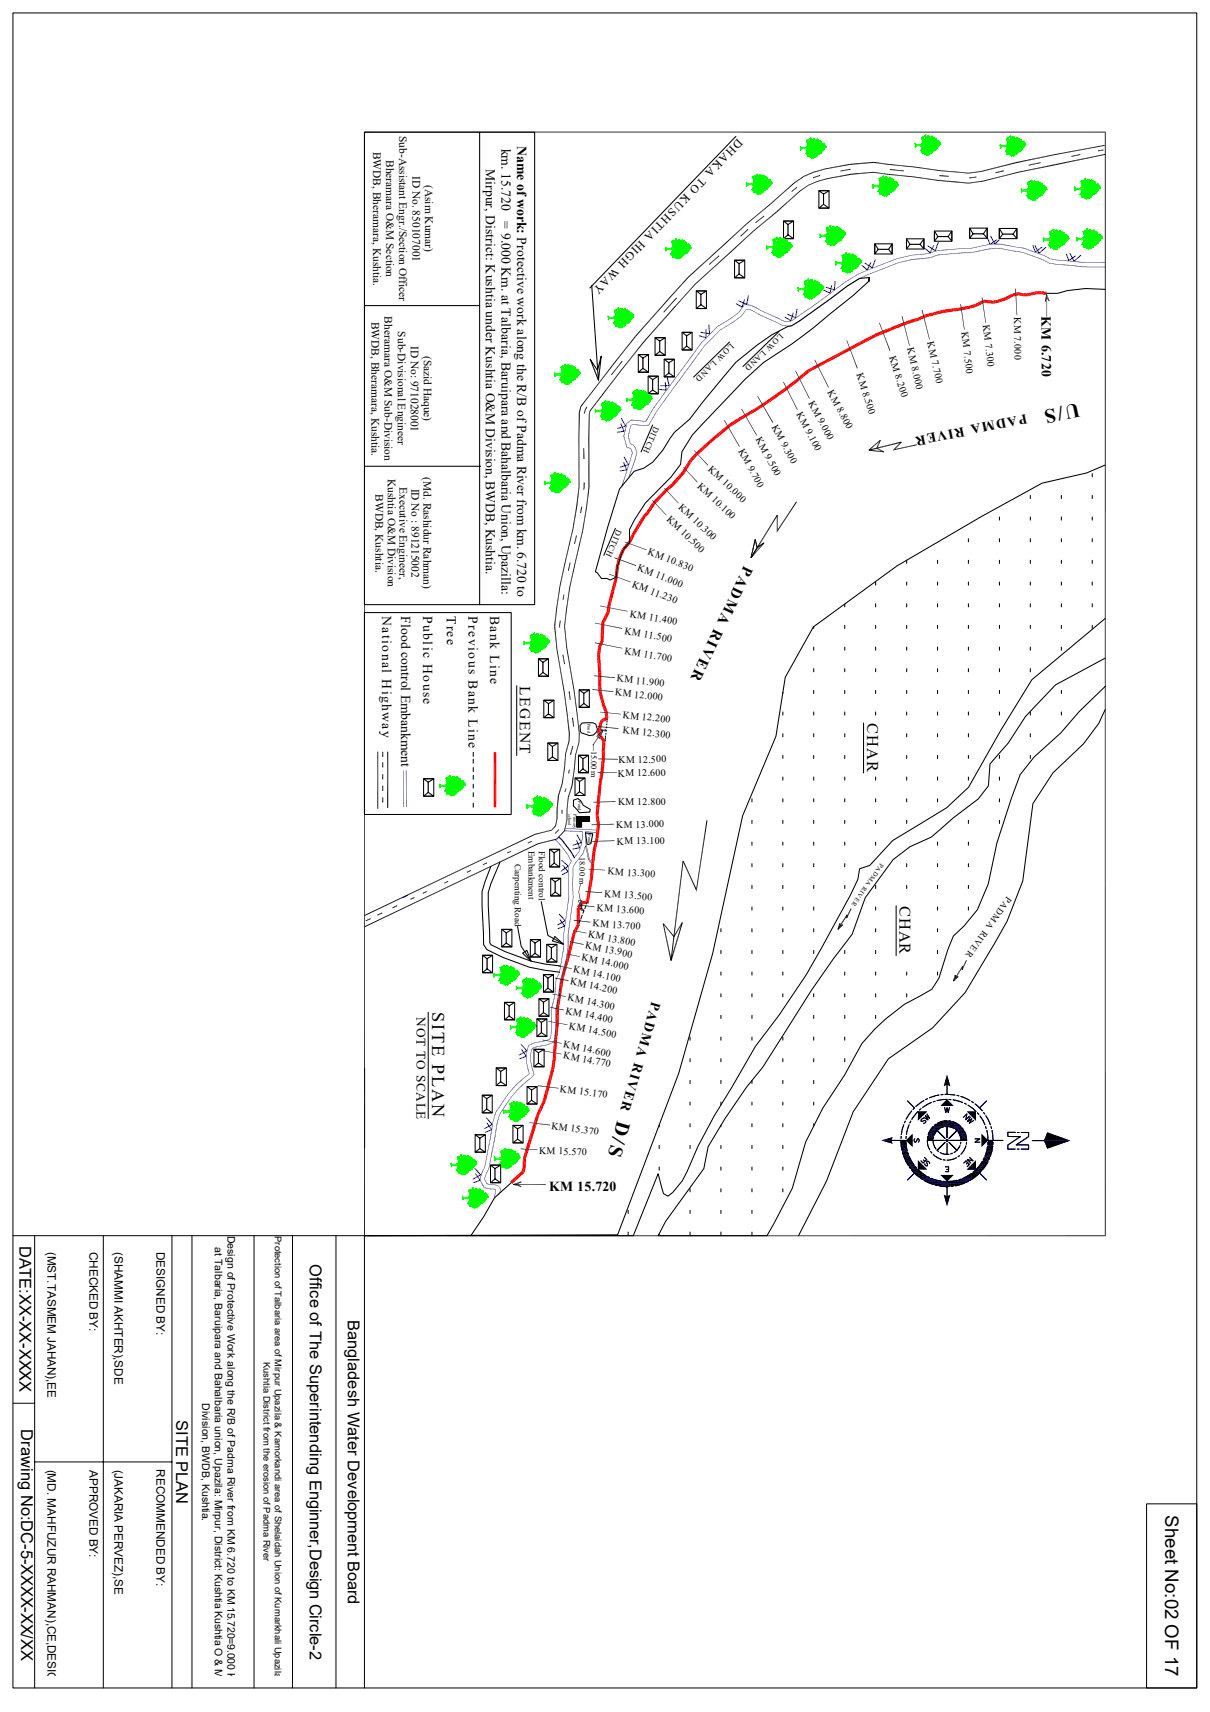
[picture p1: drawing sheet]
<svg xmlns="http://www.w3.org/2000/svg" width="297mm" height="420mm" viewBox="0 0 297 420" stroke-linecap="round" stroke-linejoin="round" font-family="sans-serif">
<defs><g id="words">
<g font-size="5">
<text x="264.7" y="98.8" transform="rotate(168 264.7 98.8)">U/S</text>
<text x="151.6" y="274.8" transform="rotate(106 151.6 274.8)">D/S</text>
</g>
<text font-size="4.6" x="286" y="371.7" transform="rotate(90 286 371.7)">Sheet No:02 OF 17</text>
<text font-size="4.4" x="106.1" y="248.3" transform="rotate(90 106.1 248.3)">SITE PLAN</text>
<g font-size="4">
<text x="212.9" y="177.4" transform="rotate(90 212.9 177.4)">CHAR</text>
<text x="220.8" y="222.2" transform="rotate(90 220.8 222.2)">CHAR</text>
<text x="4.8" y="305.6" transform="rotate(90 4.8 305.6)">DATE:XX-XX-XXXX</text>
<text x="76.1" y="310.2" transform="rotate(90 76.1 310.2)">Office of The Superintending Enginner,Design Circle-2</text>
<text x="85.4" y="323.8" transform="rotate(90 85.4 323.8)">Bangladesh Water Development Board</text>
<text x="5.2" y="350.7" transform="rotate(90 5.2 350.7)">Drawing No:DC-5-XXXX-XX/XX</text>
<text x="43.2" y="348.4" transform="rotate(90 43.2 348.4)">SITE PLAN</text>
</g>
<text font-size="3.8" x="127.6" y="168.2" transform="rotate(90 127.6 168.2)">LEGENT</text>
<text font-size="3.7" x="182.7" y="138.6" transform="rotate(115 182.7 138.6)">PADMA RIVER</text>
<g font-size="3.4">
<text x="126.9" y="35.8" transform="rotate(90 126.9 35.8)">Name of work: Protective work along the R/B of Padma River from km. 6.720 to</text>
<text x="255.7" y="77.6" transform="rotate(90 255.7 77.6)">KM 6.720</text>
<text x="251.9" y="101.5" transform="rotate(168 251.9 101.5)">PADMA RIVER</text>
<text x="160" y="245.5" transform="rotate(106 160 245.5)">PADMA RIVER</text>
<text x="134.8" y="292.2">KM 15.720</text>
</g>
<g font-size="3.3">
<text x="119.2" y="41.4" transform="rotate(90 119.2 41.4)">Mirpur, District: Kushtia under Kushtia O&amp;M Division, BWDB, Kushtia.</text>
<text x="123.1" y="36.4" transform="rotate(90 123.1 36.4)">km. 15.720</text>
<text x="123.1" y="54.3" transform="rotate(90 123.1 54.3)">= 9.000 Km. at Talbaria, Baruipara and Bahalbaria Union, Upazilla:</text>
<text x="93.8" y="151.1" transform="rotate(90 93.8 151.1)">National Highway</text>
<text x="98.5" y="151.1" transform="rotate(90 98.5 151.1)">Flood control Embankment</text>
<text x="103.8" y="151.1" transform="rotate(90 103.8 151.1)">Public House</text>
<text x="109.7" y="151" transform="rotate(90 109.7 151)">Tree</text>
<text x="115" y="151.1" transform="rotate(90 115 151.1)">Previous Bank Line</text>
<text x="120.4" y="151.1" transform="rotate(90 120.4 151.1)">Bank Line</text>
<text x="102.2" y="249.5" transform="rotate(90 102.2 249.5)">NOT TO SCALE</text>
</g>
<g font-size="2.9">
<text x="181.1" y="33.9" transform="rotate(134 181.1 33.9)">DHAKA TO KUSHTIA HIGH WAY</text>
<text x="11.6" y="307.1" transform="rotate(90 11.6 307.1)">(MST.TASMEM JAHAN),EE</text>
<text x="22" y="307.1" transform="rotate(90 22 307.1)">CHECKED BY:</text>
<text x="28.1" y="307.1" transform="rotate(90 28.1 307.1)">(SHAMMI AKHTER),SDE</text>
<text x="38.4" y="307" transform="rotate(90 38.4 307)">DESIGNED BY:</text>
<text x="11.6" y="360.5" transform="rotate(90 11.6 360.5)">(MD. MAHFUZUR RAHMAN),CE,DESIGN</text>
<text x="22" y="360.7" transform="rotate(90 22 360.7)">APPROVED BY:</text>
<text x="28.1" y="360.5" transform="rotate(90 28.1 360.5)">(JAKARIA PERVEZ),SE</text>
<text x="38.4" y="360.5" transform="rotate(90 38.4 360.5)">RECOMMENDED BY:</text>
</g>
<g font-size="2.8">
<text x="98" y="33.3" transform="rotate(90 98 33.3)">Sub-Assistant Engr./Section Officer</text>
<text x="91.6" y="37.2" transform="rotate(90 91.6 37.2)">BWDB, Bheramara, Kushtia.</text>
<text x="94.8" y="39.2" transform="rotate(90 94.8 39.2)">Bheramara O&amp;M Section</text>
<text x="101.2" y="43.2" transform="rotate(90 101.2 43.2)">ID No. 850107001</text>
<text x="104.4" y="45.4" transform="rotate(90 104.4 45.4)">(Asim Kumar)</text>
<text x="94.4" y="77.6" transform="rotate(90 94.4 77.6)">Bheramara O&amp;M Sub-Division</text>
<text x="91.2" y="78.9" transform="rotate(90 91.2 78.9)">BWDB, Bheramara, Kushtia.</text>
<text x="97.6" y="81.3" transform="rotate(90 97.6 81.3)">Sub-Divisional Engineer</text>
<text x="100.8" y="84.8" transform="rotate(90 100.8 84.8)">ID No: 971028001</text>
<text x="104" y="87.2" transform="rotate(90 104 87.2)">(Sazid Haque)</text>
<text x="95.2" y="117.5" transform="rotate(90 95.2 117.5)">Kushtia O&amp;M Division</text>
<text x="98.1" y="119.4" transform="rotate(90 98.1 119.4)">Executive Engineer,</text>
<text x="101" y="119.8" transform="rotate(90 101 119.8)">ID No : 891215002</text>
<text x="103.9" y="117.1" transform="rotate(90 103.9 117.1)">(Md. Rashidur Rahman)</text>
<text x="92.2" y="121.2" transform="rotate(90 92.2 121.2)">BWDB, Kushtia.</text>
</g>
<g font-size="2.6">
<text x="52.7" y="305.9" transform="rotate(90 52.7 305.9)">at Talbaria, Baruipara and Bahalbaria union, Upazila: Mirpur, District: Kushtia Kushtia O &amp; M</text>
<text x="55.8" y="303.1" transform="rotate(90 55.8 303.1)">Design of Protective Work along the R/B of Padma River from KM 6.720 to KM 15.720=9.000 KM</text>
<text x="49.7" y="344.2" transform="rotate(90 49.7 344.2)">Division, BWDB, Kushtia.</text>
</g>
<g font-size="2.5">
<text x="248.9" y="77.8" transform="rotate(89 248.9 77.8)">KM 7.000</text>
<text x="227.6" y="83.9" transform="rotate(77 227.6 83.9)">KM 7.700</text>
<text x="236" y="81.3" transform="rotate(83 236 81.3)">KM 7.500</text>
<text x="241.3" y="79.7" transform="rotate(83 241.3 79.7)">KM 7.300</text>
<text x="218.2" y="87.5" transform="rotate(73 218.2 87.5)">KM 8.200</text>
<text x="222.7" y="85.5" transform="rotate(77 222.7 85.5)">KM 8.000</text>
<text x="210.2" y="91.8" transform="rotate(73 210.2 91.8)">KM 8.500</text>
<text x="195.4" y="101.6" transform="rotate(62 195.4 101.6)">KM 9.100</text>
<text x="198.4" y="98.8" transform="rotate(62 198.4 98.8)">KM 9.000</text>
<text x="203.1" y="96.2" transform="rotate(62 203.1 96.2)">KM 8.800</text>
<text x="185.4" y="107.8" transform="rotate(62 185.4 107.8)">KM 9.500</text>
<text x="189.4" y="104.6" transform="rotate(62 189.4 104.6)">KM 9.300</text>
<text x="181.2" y="110.5" transform="rotate(62 181.2 110.5)">KM 9.700</text>
<text x="171.1" y="119.5" transform="rotate(43 171.1 119.5)">KM 10.100</text>
<text x="173.7" y="115.3" transform="rotate(43 173.7 115.3)">KM 10.000</text>
<text x="166.4" y="124.6" transform="rotate(43 166.4 124.6)">KM 10.300</text>
<text x="163.5" y="127.6" transform="rotate(43 163.5 127.6)">KM 10.500</text>
<text x="158.9" y="136" transform="rotate(21 158.9 136)">KM 10.830</text>
<text x="155" y="143.9" transform="rotate(21 155 143.9)">KM 11.230</text>
<text x="156.3" y="139.9" transform="rotate(21 156.3 139.9)">KM 11.000</text>
<text x="153.2" y="155.5" transform="rotate(10 153.2 155.5)">KM 11.500</text>
<text x="154.5" y="151.3" transform="rotate(10 154.5 151.3)">KM 11.400</text>
<text x="153.2" y="160.4" transform="rotate(10 153.2 160.4)">KM 11.700</text>
<text x="151.3" y="167.2" transform="rotate(6 151.3 167.2)">KM 11.900</text>
<text x="150.9" y="170.6" transform="rotate(6 150.9 170.6)">KM 12.000</text>
<text x="152.8" y="176.1" transform="rotate(6 152.8 176.1)">KM 12.200</text>
<text x="152.8" y="179.8" transform="rotate(6 152.8 179.8)">KM 12.300</text>
<text x="151.7" y="190.5" transform="rotate(-1 151.7 190.5)">KM 12.600</text>
<text x="151.8" y="187.2" transform="rotate(-1 151.8 187.2)">KM 12.500</text>
<text x="151.7" y="197.5" transform="rotate(-1 151.7 197.5)">KM 12.800</text>
<text x="151.3" y="203.1" transform="rotate(-1 151.3 203.1)">KM 13.000</text>
<text x="151.4" y="207.2" transform="rotate(-1 151.4 207.2)">KM 13.100</text>
<text x="149.1" y="214.5" transform="rotate(4 149.1 214.5)">KM 13.300</text>
<text x="148.3" y="220" transform="rotate(4 148.3 220)">KM 13.500</text>
<text x="145.4" y="227.2" transform="rotate(4 145.4 227.2)">KM 13.700</text>
<text x="146.4" y="223.5" transform="rotate(4 146.4 223.5)">KM 13.600</text>
<text x="143.6" y="232.6" transform="rotate(11 143.6 232.6)">KM 13.900</text>
<text x="144.3" y="229.8" transform="rotate(11 144.3 229.8)">KM 13.800</text>
<text x="140.6" y="238.5" transform="rotate(11 140.6 238.5)">KM 14.100</text>
<text x="142.6" y="235.6" transform="rotate(11 142.6 235.6)">KM 14.000</text>
<text x="139.2" y="245.4" transform="rotate(11 139.2 245.4)">KM 14.300</text>
<text x="139.8" y="241.5" transform="rotate(11 139.8 241.5)">KM 14.200</text>
<text x="138.7" y="248.7" transform="rotate(11 138.7 248.7)">KM 14.400</text>
<text x="138.2" y="256.9" transform="rotate(11 138.2 256.9)">KM 14.600</text>
<text x="139.6" y="252.4" transform="rotate(11 139.6 252.4)">KM 14.500</text>
<text x="138.2" y="259.6" transform="rotate(11 138.2 259.6)">KM 14.770</text>
<text x="137.4" y="267.8" transform="rotate(8 137.4 267.8)">KM 15.170</text>
<text x="135.2" y="276.9" transform="rotate(8 135.2 276.9)">KM 15.370</text>
<text x="132.3" y="283.1" transform="rotate(1 132.3 283.1)">KM 15.570</text>
</g>
<g font-size="2.3">
<text x="67.4" y="303.2" transform="rotate(90 67.4 303.2)">Protection of Talbaria area of Mirpur Upazila &amp; Kamorkandi area of Shelaidah Union of Kumarkhali Upazila in</text>
<text x="64.6" y="334.1" transform="rotate(90 64.6 334.1)">Kushtia District from the erosion of Padma River</text>
</g>
<g font-size="2.2">
<text x="129.7" y="208.7" transform="rotate(90 129.7 208.7)">Embankment</text>
<text x="132.3" y="208.7" transform="rotate(90 132.3 208.7)">Flood control</text>
<text x="126.4" y="212" transform="rotate(90 126.4 212)">Carpenting Road</text>
<text x="247.2" y="219.8" transform="rotate(125 247.2 219.8)">PADMA RIVER</text>
</g>
<g font-size="2">
<text x="191.5" y="81.6" transform="rotate(136 191.5 81.6)">LOW LAND</text>
<text x="179.4" y="84.2" transform="rotate(136 179.4 84.2)">LOW LAND</text>
<text x="160.6" y="104.4" transform="rotate(113 160.6 104.4)">DITCH</text>
<text x="151.4" y="129.8" transform="rotate(113 151.4 129.8)">DITCH</text>
<text x="145.1" y="184.2" transform="rotate(90 145.1 184.2)">15.00 m</text>
<text x="142.2" y="210.3" transform="rotate(90 142.2 210.3)">18.00 m</text>
</g>
<text font-size="1.6" x="216.1" y="211.7" transform="rotate(125 216.1 211.7)">PADMA RIVER</text>
<g font-size="1.1">
<text x="144.2" y="177.5" transform="rotate(90 144.2 177.5)">Pond</text>
<text x="141.9" y="196.6" transform="rotate(90 141.9 196.6)">Pond</text>
<text x="139.5" y="199.6" transform="rotate(90 139.5 199.6)">school</text>
<text x="140.8" y="199.7" transform="rotate(90 140.8 199.7)">Primary</text>
<text x="144.4" y="204.6" transform="rotate(90 144.4 204.6)">Pond</text>
</g>
</g></defs>
<path d="M3.2 3.2h290.6v410.9h-290.6zM3.2 303.1h86.3v111M8.5 303.1v111M25.4 303.1v111M42.2 303.1v111M47.1 303.1v111M62.4 303.1v111M71.8 303.1v111M82.5 303.1v111M3.2 344.3h5.3M8.5 358.6h33.7M281.4 368.9h12.4v45.2h-12.4z" fill="none" stroke="#000" stroke-width=".25"/>
<g fill="#f00">
<path d="M255.7 72.2l1.2-.6-.1 .7z"/>
<path d="M255.7 71.5l1.2 .1-1.2 .6z"/>
<path d="M254.4 72.2l1.3-.7v.7z"/>
<path d="M254.3 71.5h1.4l-1.3 .7z"/>
<path d="M254.3 71.5l.1 .7-1 .2z"/>
<path d="M253.2 71.7l1.1-.2-.9 .9z"/>
<path d="M252.1 72.7l1.1-1 .2 .7z"/>
<path d="M252.1 72l1.1-.3-1.1 1z"/>
<path d="M251.2 72.7l.9-.7v.7z"/>
<path d="M251.2 72h.9l-.9 .7z"/>
<path d="M250 72.4l1.2-.4v.7z"/>
<path d="M249.9 71.7l1.3 .3-1.2 .4z"/>
<path d="M248.8 72.7l1.1-1 .1 .7z"/>
<path d="M248.5 72l1.4-.3-1.1 1z"/>
<path d="M248.5 72l.3 .7-1.8 .9z"/>
<path d="M246.7 72.9l1.8-.9-1.5 1.6z"/>
<path d="M245.1 74.3l1.6-1.4 .3 .7z"/>
<path d="M244.9 73.5l1.8-.6-1.6 1.4z"/>
<path d="M243.8 74.5l1.1-1 .2 .8z"/>
<path d="M243.8 73.7l1.1-.2-1.1 1z"/>
<path d="M241.6 74.3l2.2-.6v.8z"/>
<path d="M241.5 73.5l2.3 .2-2.2 .6z"/>
<path d="M241.5 73.5l.1 .8-.7 .3z"/>
<path d="M240.5 74l1-.5-.6 1.1z"/>
<path d="M240.5 74l.4 .6-1.3 .7z"/>
<path d="M239.3 74.6l1.2-.6-.9 1.3z"/>
<path d="M238.2 75.7l1.1-1.1 .3 .7z"/>
<path d="M238 75l1.3-.4-1.1 1.1z"/>
<path d="M237 75.9l1-.9 .2 .7z"/>
<path d="M236.8 75.2l1.2-.2-1 .9z"/>
<path d="M235.3 76.3l1.5-1.1 .2 .7z"/>
<path d="M235.2 75.5l1.6-.3-1.5 1.1z"/>
<path d="M234.1 76.4l1.1-.9 .1 .8z"/>
<path d="M234 75.6l1.2-.1-1.1 .9z"/>
<path d="M231.5 76.8l2.5-1.2 .1 .8z"/>
<path d="M231.4 76l2.6-.4-2.5 1.2z"/>
<path d="M229.4 77.3l2-1.3 .1 .8z"/>
<path d="M229.3 76.6l2.1-.6-2 1.3z"/>
<path d="M227.3 77.9l2-1.3 .1 .7z"/>
<path d="M227.1 77.1l2.2-.5-2 1.3z"/>
<path d="M225.5 78.7l1.6-1.6 .2 .8z"/>
<path d="M225.2 78l1.9-.9-1.6 1.6z"/>
<path d="M225.2 78l.3 .7-1.3 .3z"/>
<path d="M224 78.3l1.2-.3-1 1z"/>
<path d="M222.1 79.8l1.9-1.5 .2 .7z"/>
<path d="M221.8 79l2.2-.7-1.9 1.5z"/>
<path d="M218.7 81.1l3.1-2.1 .3 .8z"/>
<path d="M218.5 80.4l3.3-1.4-3.1 2.1z"/>
<path d="M215 82.6l3.5-2.2 .2 .7z"/>
<path d="M214.7 81.9l3.8-1.5-3.5 2.2z"/>
<path d="M212.1 84.1l2.6-2.2 .3 .7z"/>
<path d="M211.8 83.5l2.9-1.6-2.6 2.2z"/>
<path d="M209.2 85.7l2.6-2.2 .3 .6z"/>
<path d="M208.8 85l3-1.5-2.6 2.2z"/>
<path d="M199.8 90.7l9-5.7 .4 .7z"/>
<path d="M199.4 90l9.4-5-9 5.7z"/>
<path d="M199.4 90l.4 .7-1.2 .6z"/>
<path d="M198.2 90.7l1.2-.7-.8 1.3z"/>
<path d="M198.2 90.7l.4 .6-2.4 2z"/>
<path d="M195.7 92.8l2.5-2.1-2 2.6z"/>
<path d="M195.7 92.8l.5 .5-2.5 2z"/>
<path d="M193.3 94.7l2.4-1.9-2 2.5z"/>
<path d="M193.3 94.7l.4 .6-2.6 1.9z"/>
<path d="M190.6 96.6l2.7-1.9-2.2 2.5z"/>
<path d="M190.6 96.6l.5 .6-2.7 1.8z"/>
<path d="M188 98.4l2.6-1.8-2.2 2.4z"/>
<path d="M188 98.4l.4 .6-2.1 1.5z"/>
<path d="M185.9 99.8l2.1-1.4-1.7 2.1z"/>
<path d="M183.5 102.1l2.4-2.3 .4 .7z"/>
<path d="M183.1 101.5l2.8-1.7-2.4 2.3z"/>
<path d="M183.1 101.5l.4 .6-1.7 1z"/>
<path d="M181.4 102.4l1.7-.9-1.3 1.6z"/>
<path d="M181.4 102.4l.4 .7-2.5 1.6z"/>
<path d="M178.9 104.1l2.5-1.7-2.1 2.3z"/>
<path d="M178.9 104.1l.4 .6-4.7 3.9z"/>
<path d="M174.1 108l4.8-3.9-4.3 4.5z"/>
<path d="M174.1 108l.5 .6-3.4 3.2z"/>
<path d="M170.6 111.2l3.5-3.2-2.9 3.8z"/>
<path d="M170.6 111.2l.6 .6-1.2 1.2z"/>
<path d="M170.6 111.2l-.6 1.8-.6-.4z"/>
<path d="M169.4 112.6l.6 .4-.5 .8z"/>
<path d="M169.4 112.6l.1 1.2-.7-.4z"/>
<path d="M168.8 113.4l.7 .4-1.4 2.3z"/>
<path d="M168.8 113.4l-.7 2.7-.7-.4z"/>
<path d="M167.4 115.7l.7 .4-2.7 3.1z"/>
<path d="M167.4 115.7l-2 3.5-.6-.6z"/>
<path d="M164.8 118.6l.6 .6-1.7 1.4z"/>
<path d="M163.2 120.1l1.6-1.5-1.1 2z"/>
<path d="M163.2 120.1l.5 .5-2.9 3.1z"/>
<path d="M163.2 120.1l-2.4 3.6-.7-.4z"/>
<path d="M160.1 123.3l.7 .4-1.5 2.4z"/>
<path d="M160.1 123.3l-.8 2.8-.6-.5z"/>
<path d="M158.7 125.6l.6 .5-.8 .7z"/>
<path d="M157.9 126.3l.8-.7-.2 1.2z"/>
<path d="M157.9 126.3l.6 .5-2.8 4.6z"/>
<path d="M157.9 126.3l-2.2 5.1-.6-.4z"/>
<path d="M155.1 131l.6 .4-.9 1.8z"/>
<path d="M155.1 131l-.3 2.2-.6-.4z"/>
<path d="M154.2 132.8l.6 .4-1.5 1.9z"/>
<path d="M154.2 132.8l-.9 2.3-.7-.4z"/>
<path d="M152.6 134.7l.7 .4-.9 1.9z"/>
<path d="M152.6 134.7l-.2 2.3-.7-.2z"/>
<path d="M151.7 136.8l.7 .2-.5 2.2z"/>
<path d="M151.7 136.8l.2 2.4-.8-.1z"/>
<path d="M151.1 139.1l.8 .1-.3 2.4z"/>
<path d="M151.1 139.1l.5 2.5-.7-.1z"/>
<path d="M150.9 141.5l.7 .1-.9 3.6z"/>
<path d="M150.9 141.5l-.2 3.7-.7-.3z"/>
<path d="M150 144.9l.7 .3-.9 3.6z"/>
<path d="M150 144.9l-.2 3.9-.7-.2z"/>
<path d="M149.1 148.6l.7 .2-.2 1.5z"/>
<path d="M149.1 148.6l.5 1.7-.7-.2z"/>
<path d="M148.9 150.1l.7 .2-1.3 2.6z"/>
<path d="M148.9 150.1l-.6 2.8-.7-.2z"/>
<path d="M147.6 152.7l.7 .2-.1 4.5z"/>
<path d="M147.6 152.7l.6 4.7-.8-.2z"/>
<path d="M147.4 157.2l.8 .2-.6 1.3z"/>
<path d="M147.4 157.2l.2 1.5-.7-.2z"/>
<path d="M146.9 158.5l.7 .2-.3 2z"/>
<path d="M146.9 158.5l.4 2.2-.7-.1z"/>
<path d="M146.6 160.6l.7 .1 .3 4.3z"/>
<path d="M146.6 160.6l1 4.4h-.8z"/>
<path d="M146.8 165h.8v3.4z"/>
<path d="M146.8 165l.8 3.4h-.7z"/>
<path d="M146.9 168.4h.7l.1 1.2z"/>
<path d="M146.9 168.4l.8 1.2-.8 .2z"/>
<path d="M146.9 169.8l.8-.2 .4 1.9z"/>
<path d="M146.9 169.8l1.2 1.7-.7 .2z"/>
<path d="M147.4 171.7l.7-.2 .5 1.6z"/>
<path d="M147.4 171.7l1.2 1.4-.7 .3z"/>
<path d="M147.9 173.4l.7-.3 .5 1.3z"/>
<path d="M147.9 173.4l1.2 1-.8 .2z"/>
<path d="M148.3 174.6l.8-.2 .2 1.4z"/>
<path d="M148.3 174.6l1 1.2h-.8z"/>
<path d="M148.5 175.8h.8v.6z"/>
<path d="M148.5 175.8l.8 .6h-.8z"/>
<path d="M147.9 181.7h.7v.4z"/>
<path d="M147.9 181.7l.7 .4-.8-.1z"/>
<path d="M147.8 182l.8 .1-.1 2.3z"/>
<path d="M147.8 182l.7 2.4h-.8z"/>
<path d="M147.7 184.4h.8v1.4z"/>
<path d="M147.7 184.4l.8 1.4-.8-.1z"/>
<path d="M147.7 185.7l.8 .1-.4 3.8z"/>
<path d="M147.7 185.7l.4 3.9-.7-.1z"/>
<path d="M147.4 189.5l.7 .1-.4 2.8z"/>
<path d="M147.4 189.5l.3 2.9-.8-.1z"/>
<path d="M146.9 192.3l.8 .1-.5 5z"/>
<path d="M146.9 192.3l.3 5.1-.8-.1z"/>
<path d="M146.4 197.3l.8 .1-.3 2.6z"/>
<path d="M146.4 197.3l.5 2.7h-.7z"/>
<path d="M146.2 200h.7l.4 2.3z"/>
<path d="M146.2 200l1.1 2.3h-.8z"/>
<path d="M146.5 202.3h.8l-.4 3.4z"/>
<path d="M146.5 202.3l.4 3.4-.7-.1z"/>
<path d="M146.2 205.6l.7 .1-.7 3.2z"/>
<path d="M146.2 205.6v3.3l-.8-.1z"/>
<path d="M145.4 208.8l.8 .1-.4 3z"/>
<path d="M145.4 208.8l.4 3.1-.7-.1z"/>
<path d="M145.1 211.8l.7 .1-.2 2.9z"/>
<path d="M145.1 211.8l.5 3h-.7z"/>
<path d="M144.9 214.8h.7l-.6 3.7z"/>
<path d="M144.9 214.8l.1 3.7-.7-.1z"/>
<path d="M144.3 218.4l.7 .1-.5 3.1z"/>
<path d="M144.3 218.4l.2 3.2-.7-.7z"/>
<path d="M143.8 220.9l.7 .7-1.5 .3z"/>
<path d="M142.6 221.2l1.2-.3-.8 1z"/>
<path d="M142.6 221.2l.4 .7-.8 1z"/>
<path d="M142.6 221.2l-.4 1.7-.6-.5z"/>
</g>
<path d="M141.9 222.7h.1" fill="none" stroke="#f00" stroke-width=".25"/>
<g fill="#f00">
<path d="M141.6 222.7h.7v4.2z"/>
<path d="M141.6 222.7l.7 4.2-.8-.1z"/>
<path d="M141.5 226.8l.8 .1-1.1 2.4z"/>
<path d="M141.5 226.8l-.3 2.5-.7-.2z"/>
<path d="M140.5 229.1l.7 .2-1.2 5z"/>
<path d="M140.5 229.1l-.5 5.2-.7-.2z"/>
<path d="M139.3 234.1l.7 .2-.8 2.8z"/>
<path d="M139.3 234.1l-.1 3-.7-.2z"/>
<path d="M138.5 236.9l.7 .2-.8 2.8z"/>
<path d="M138.5 236.9l-.1 3-.7-.1z"/>
<path d="M137.7 239.8l.7 .1-.6 3.6z"/>
<path d="M137.7 239.8l.1 3.7-.7-.1z"/>
<path d="M137.1 243.4l.7 .1-.6 3.9z"/>
<path d="M137.1 243.4l.1 4-.8-.1z"/>
<path d="M136.4 247.3l.8 .1v3.8z"/>
<path d="M136.4 247.3l.8 3.9h-.8z"/>
<path d="M136.4 251.2h.8l-.5 3.9z"/>
<path d="M136.4 251.2l.3 3.9-.7-.1z"/>
<path d="M136 255l.7 .1-.3 4.7z"/>
<path d="M136 255l.4 4.8-.7-.1z"/>
<path d="M135.7 259.7l.7 .1-.4 2.6z"/>
<path d="M135.7 259.7l.3 2.7-.7-.1z"/>
<path d="M135.3 262.3l.7 .1-1 4.1z"/>
<path d="M135.3 262.3l-.3 4.2-.8-.2z"/>
<path d="M134.2 266.3l.8 .2-1.1 3.8z"/>
<path d="M134.2 266.3l-.3 4-.7-.3z"/>
<path d="M133.2 270l.7 .3-1.6 3.4z"/>
<path d="M133.2 270l-.9 3.7-.6-.3z"/>
<path d="M131.7 273.4l.6 .3-1 3.4z"/>
<path d="M131.7 273.4l-.4 3.7-.7-.2z"/>
<path d="M130.6 276.9l.7 .2-1.6 5.4z"/>
<path d="M130.6 276.9l-.9 5.6-.8-.2z"/>
<path d="M128.9 282.3l.8 .2-.6 1.7z"/>
<path d="M128.9 282.3l.2 1.9-.7-.1z"/>
<path d="M128.4 284.1l.7 .1-.1 2.4z"/>
<path d="M128.4 284.1l.6 2.5-.7-.1z"/>
<path d="M128.3 286.5l.7 .1-.3 1.1z"/>
<path d="M128.3 286.5l.4 1.2-.7-.4z"/>
<path d="M128 287.3l.7 .4-3 2.7z"/>
<path d="M125.2 289.9l2.8-2.6-2.3 3.1z"/>
</g>
<g fill="#000">
<path d="M208.5 40.5l5.9-.8v.3zM208.5 40.2l5.9-.5-5.9 .8zM240.8 42l8.5-2.2-8.4 2.4zM249.3 39.8l9.3-1.9-9.3 2.1zM249.3 40l9.3-2.1v.2zM258.6 37.9l12.5-2.3-12.5 2.5zM258.6 38.1l12.5-2.5v.2zM259.1 40.3l12.2-2.5-12.2 2.7zM259.1 40.5l12.2-2.7 .1 .2zM168.8 68l9.3-8.5-9.1 8.7zM169 68.2l9.1-8.7 .2 .2zM178.1 59.5l5.1-4.7-4.9 4.9z"/>
<path d="M178.3 59.7l4.9-4.9 .1 .2zM179.7 61.3l5.1-4.7-4.9 4.9zM179.9 61.5l4.9-4.9 .2 .2zM183.2 54.8l5.8-4.8-5.7 5zM183.3 55l5.7-5 .1 .2zM184.8 56.6l5.8-4.7-5.6 4.9zM185 56.8l5.6-4.9 .2 .1zM189 50l5.8-5.1-5.7 5.3zM189.1 50.2l5.7-5.3 .1 .1zM190.6 51.9l5.7-5.1-5.5 5.2zM190.8 52l5.5-5.2 .1 .1zM194.8 44.9l2.4-1.7-2.3 1.8z"/>
<path d="M194.9 45l2.3-1.8 .1 .2zM196.3 46.8l2.1-1.5-2 1.6zM196.4 46.9l2-1.6 .1 .2zM197.2 43.2l2.4-1-2.3 1.2zM197.3 43.4l2.3-1.2 .1 .2zM198.4 45.3l2-.9-1.9 1.1zM198.5 45.5l1.9-1.1 .1 .3zM199.6 42.2l2.8-.8-2.7 1zM199.7 42.4l2.7-1 .1 .2zM200.4 44.4l2.6-.7-2.5 1zM200.5 44.7l2.5-1v.2zM202.5 41.6l6-1.4v.3z"/>
<path d="M202.4 41.4l6.1-1.2-6 1.4zM203 43.7l5.8-1.1-5.8 1.3zM203 43.9l5.8-1.3 .1 .3zM208.9 42.9l5.4-.7v.2zM208.8 42.6l5.5-.4-5.4 .7zM214.3 42.4l3.8 .3v.2zM214.3 42.2l3.8 .5-3.8-.3zM214.4 40l4 .3v.2zM214.4 39.7l4 .6-4-.3zM218.1 42.9l6 .4-.1 .2zM218.1 42.7l6 .6-6-.4zM218.4 40.5l6 .4-.1 .2z"/>
<path d="M218.4 40.3l6 .6-6-.4zM224 43.5l6.6 .7v.2zM224.1 43.3l6.5 .9-6.6-.7zM224.3 41.1l6.6 .7v.2zM224.4 40.9l6.5 .9-6.6-.7zM237.7 42.4l3.1-.4-3.1 .6zM237.7 42.6l3.1-.6 .1 .2zM237.8 44.8l3.5-.5-3.5 .7zM237.8 45l3.5-.7v.2zM240.9 42.2l8.4-2.4v.2zM241.3 44.3l8.6-2.1-8.6 2.3zM241.3 44.5l8.6-2.3v.2z"/>
<path d="M249.9 42.2l9.2-1.9-9.2 2.1zM249.9 42.4l9.2-2.1v.2zM164 73.2l-8 9.4-.1-.1zM164 73.2l.2 .2-8.2 9.2zM165.8 74.9l-7.9 9.3-.2-.2zM165.8 74.9l.2 .1-8.1 9.2zM168.8 68l-4.6 5.4-.2-.2zM168.8 68l.2 .2-4.8 5.2zM170.5 69.7l-4.5 5.3-.1-.1zM170.5 69.7l.1 .1-4.6 5.2zM170.5 69.7l9.2-8.4-9.1 8.5zM170.6 69.8l9.1-8.5 .2 .2z"/>
<path d="M221.3 77.6l2 7.2h-.1zM221.3 77.6h.2l1.8 7.2zM235.7 74.6l1.1 6.3h-.2zM235.7 74.6h.2l.9 6.3zM142.5 99.7l-.2 1.6h-.2zM142.5 99.7l.2 .1-.4 1.5zM145.7 95.5l-3 4.3-.2-.1zM145.7 95.5l.1 .2-3.1 4.1zM147.6 97l-2.7 3.9-.2-.1zM147.6 97l.2 .2-2.9 3.7zM150.2 89.6l-4.4 6.1-.1-.2zM150.2 89.6l.2 .2-4.6 5.9z"/>
<path d="M152.1 91.1l-4.3 6.1-.2-.2zM152.1 91.1l.2 .2-4.5 5.9zM155.9 82.5l-5.5 7.3-.2-.2zM155.9 82.5l.1 .1-5.6 7.2zM157.7 84l-5.4 7.3-.2-.2zM157.7 84l.2 .2-5.6 7.1zM195.2 91l3.6 6.7-.2 .1zM195.2 91l.1-.1 3.5 6.8zM207.8 83.5l2.7 6.8-.1 .1zM207.8 83.5h.1l2.6 6.8zM142 119.4l-.3 4.6-.2-.1zM142 119.4h.2l-.5 4.6z"/>
<path d="M144.4 119.5l-.3 4.8-.2-.1zM144.7 100.8v.8h-.2zM144.4 119.5h.3l-.6 4.8zM144.7 100.8l.2 .1-.2 .7zM181.9 100.4l3.9 6.4h-.1zM181.9 100.4l.2-.1 3.7 6.5zM138.4 138.9l-.9 5-.2-.1zM138.4 138.9l.2 .1-1.1 4.9zM139.8 132.9l-1.2 6.1-.2-.1zM139.8 132.9h.2l-1.4 6.1zM140.5 129.7l-.5 3.2h-.2zM140.8 139.4l-.9 4.9h-.2z"/>
<path d="M140.5 129.7h.3l-.8 3.2zM140.8 139.4l.2 .1-1.1 4.8zM141.5 123.9l-.7 5.8h-.3zM141.5 123.9l.2 .1-.9 5.7zM142.2 133.4l-1.2 6.1-.2-.1zM142.2 133.4l.2 .1-1.4 6zM142.9 130.2l-.5 3.3-.2-.1zM142.9 130.2h.2l-.7 3.3zM143.9 124.2l-.8 6h-.2zM143.9 124.2l.2 .1-1 5.9zM150.8 136.9l5.4 1.8-.1 .2zM150.8 136.7l5.4 2-5.4-1.8z"/>
<path d="M160.1 122.8l3.4 3.6zM160.1 122.8l.1-.1 3.4 3.7zM136 153.7l.8 5.7h-.2zM136 153.7h.3l.5 5.7zM136.5 149.6l-.2 4.1h-.3zM136.6 159.4l2 10.1h-.3zM136.6 159.4h.2l1.8 10.1zM137.3 143.8l-.6 5.8h-.2zM137.3 143.8l.2 .1-.8 5.7zM138.5 153.7l.7 5.3-.2 .1zM138.5 153.7h.2l.5 5.3zM139 159.1l2 10-.2 .1z"/>
<path d="M139 159.1l.2-.1 1.8 10.1zM139.7 144.3l-.6 5.6h-.2zM139.7 144.3h.2l-.8 5.6zM146 152.8l6.7 1.3-6.7-1.2zM146 152.9l6.7 1.2v.2zM138.3 169.5l.9 4.7h-.2zM138.3 169.5h.3l.6 4.7zM139 174.2l.9 5.6h-.3zM139 174.2h.2l.7 5.6zM139.6 179.8l.2 1.9h-.2zM139.6 179.8h.3l-.1 1.9zM140.8 169.2l.8 4.7h-.2z"/>
<path d="M140.8 169.2l.2-.1 .6 4.8zM141.4 173.9l.9 5.8h-.2zM141.4 173.9h.2l.7 5.8zM145.4 169.1l5.1 .5-5.1-.4zM145.4 169.2l5.1 .4v.2zM137.9 192.1l-.7 3.1h-.3zM137.9 192.1l.2 .1-.9 3zM138.5 187.8l-.4 4.4-.2-.1zM138.5 187.8h.2l-.6 4.4zM139.6 181.7l-.7 3.3-.2-.1zM139.6 181.7h.2l-.9 3.3zM140.3 192.7l-.7 3h-.2z"/>
<path d="M140.3 192.7h.2l-.9 3zM140.9 188.1l-.4 4.6h-.2zM140.9 188.1h.2l-.6 4.6zM142 182l-.6 3.3h-.3zM142 182h.2l-.8 3.3zM89.5 224.5l41.7-19.9-41.6 20.1zM89.6 224.7l41.6-20.1 .1 .2zM89.4 227.3l42.6-20.4-42.5 20.6zM89.5 227.5l42.5-20.6 .1 .2zM131.2 204.6l4.1-1-4 1.2zM131.3 204.8l4-1.2 .2 .1zM136.2 202.6l-.7 1.1-.2-.1z"/>
<path d="M136.4 201.8v.9l-.2-.1zM136.2 202.6l.2 .1-.9 1zM132 206.9l4.6-1.2-4.5 1.4zM136.6 200.7l.1 1.1h-.3zM136.4 201.8h.3l-.3 .9zM132.1 207.1l4.5-1.4 .1 .3zM136.6 200.7h.3l-.2 1.1zM138.4 203.8l-1.7 2.2-.1-.3zM138.4 203.8l.2 .1-1.9 2.1zM138.8 202.3l-.2 1.6-.2-.1zM138.8 202.3l.2 .1-.4 1.5zM139.1 200.9l-.1 1.5-.2-.1z"/>
<path d="M139.1 200.9h.2l-.3 1.5zM139 234.1l3.3 .5v.1zM139.1 234l3.2 .6-3.3-.5zM134.6 250.5l4.7 .8-4.7-.7zM134.6 250.6l4.7 .7v.2zM132 266.4l5.2 .5-.1 .1zM132.1 266.3l5.1 .6-5.2-.5z"/>
</g>
<g fill="none" stroke="#000" stroke-width=".25">
<path d="M142.1 101.3v18.1M142.2 101.3v6.6M144.5 101.6v6.4M144.6 101.6v6.4M142.1 179.7v2.3M142.2 179.7v2.3M136.7 198.6v2.1M138.6 184.9v2.9M138.8 184.9v2.9M139.2 198.7v2.2M141 185.3v2.8M141.2 185.3v2.8"/>
<path d="M146.9 186.2h4.8M146.9 186.3h4.8M143.7 218.8h4M143.7 218.9h4M127.8 281.9h4.2M127.8 282h4.2"/>
</g>
<path d="M230.6 44.6h3.8M234.4 44.7h3.4M136.8 195.2v3.4M137 195.2v3.4M145.2 202.3h5.5" fill="none" stroke="#000" stroke-width=".34"/>
<path d="M230.6 44.3h3.8M230.9 42.1h3.7M230.9 41.9h3.7M234.4 44.9h3.4M234.6 42.4h3.1M234.6 42.2h3.1M144.5 108v11.5M139.2 195.7v3M139.4 195.7v3" fill="none" stroke="#000" stroke-width=".3"/>
<path d="M136.5 149.6v4.1M138.7 149.9v3.8M138.9 149.9v3.8" fill="none" stroke="#000" stroke-width=".42"/>
<path d="M263.5 65.4h2.2M263.5 65.2h2.2M265.6 65.5h5.7M265.6 65.4h2.3" fill="none" stroke="#00f" stroke-width=".25"/>
<g fill="#00f">
<path d="M261.8 65.1h1.7v.2z"/>
<path d="M261.8 64.9l1.7 .2h-1.7z"/>
</g>
<path d="M259.5 65h2.3M259.5 64.9h2.3" fill="none" stroke="#00f" stroke-width=".25"/>
<g fill="#00f">
<path d="M258.4 64.8h1.1v.1z"/>
<path d="M258.4 64.6l1.1 .2h-1.1z"/>
<path d="M257.5 64.6h.9v.2z"/>
<path d="M257.5 64.5l.9 .1h-.9z"/>
<path d="M256.5 64.1l1 .4v.1z"/>
<path d="M256.6 64l.9 .5-1-.4z"/>
<path d="M255.8 63.7l.8 .3-.1 .1z"/>
<path d="M255.9 63.6l.7 .4-.8-.3z"/>
<path d="M253.3 62.8l2.6 .8-.1 .1z"/>
<path d="M253.4 62.7l2.5 .9-2.6-.8z"/>
<path d="M251 62l2.4 .7-.1 .1z"/>
<path d="M251 61.8l2.4 .9-2.4-.7z"/>
<path d="M249.4 61.8h1.6v.2z"/>
<path d="M249.4 61.6l1.6 .2h-1.6z"/>
<path d="M247.4 61.4l2 .2v.2z"/>
<path d="M247.5 61.3l1.9 .3-2-.2z"/>
<path d="M245.5 61l2 .3-.1 .1z"/>
<path d="M245.5 60.9l2 .4-2-.3z"/>
<path d="M243.9 61l1.6-.1v.1z"/>
<path d="M243.9 60.8l1.6 .1-1.6 .1z"/>
<path d="M242.2 61.3l1.7-.5v.2z"/>
<path d="M242.2 61.1l1.7-.3-1.7 .5z"/>
<path d="M239.4 61.8l2.8-.7v.2z"/>
<path d="M239.4 61.7l2.8-.6-2.8 .7z"/>
<path d="M238.2 62.1l1.2-.4v.1z"/>
<path d="M238.1 62l1.3-.3-1.2 .4z"/>
<path d="M236.3 62.1l1.8-.1 .1 .1z"/>
<path d="M236.3 61.9l1.8 .1-1.8 .1z"/>
</g>
<path d="M231.9 62.3h2.2M234.1 62.1h2.2" fill="none" stroke="#00f" stroke-width=".34"/>
<g fill="#00f">
<path d="M230.4 62.6l1.5-.3v.2z"/>
<path d="M230.4 62.4l1.5-.1-1.5 .3z"/>
<path d="M229.6 62.8l.8-.4v.2z"/>
<path d="M229.5 62.7l.9-.3-.8 .4z"/>
<path d="M228.4 63.3l1.1-.6 .1 .1z"/>
<path d="M228.4 63.1l1.1-.4-1.1 .6z"/>
</g>
<path d="M226.3 63.3h2.1" fill="none" stroke="#00f" stroke-width=".42"/>
<path d="M224 63.5h2.4" fill="none" stroke="#00f" stroke-width=".34"/>
<g fill="#00f">
<path d="M220.4 64.6l3.6-1.1 .1 .2z"/>
<path d="M220.4 64.4l3.6-.9-3.6 1.1z"/>
<path d="M213.3 67.4l7.1-3v.2z"/>
<path d="M213.2 67.2l7.2-2.8-7.1 3z"/>
<path d="M211 68.4l2.2-1.2 .1 .2z"/>
<path d="M210.9 68.2l2.3-1-2.2 1.2z"/>
<path d="M208 70.3l2.9-2.1 .1 .2z"/>
<path d="M207.9 70.1l3-1.9-2.9 2.1z"/>
<path d="M204 73.3l3.9-3.2 .1 .2z"/>
<path d="M203.9 73.2l4-3.1z"/>
<path d="M200.5 75.8l3.5-2.5z"/>
<path d="M200.4 75.6l3.5-2.4-3.4 2.6z"/>
<path d="M195.4 79.4l5-3.8 .1 .2z"/>
<path d="M195.3 79.2l5.1-3.6-5 3.8z"/>
<path d="M194.3 80l1-.8 .1 .2z"/>
<path d="M194.3 79.9l1-.7-1 .8z"/>
<path d="M193 80.1l1.3-.2v.1z"/>
<path d="M193 79.9h1.3l-1.3 .2z"/>
<path d="M191.7 79.8l1.3 .1v.2z"/>
<path d="M191.7 79.6l1.3 .3-1.3-.1z"/>
<path d="M190.7 79.2l1 .4v.2z"/>
<path d="M190.8 79.1l.9 .5-1-.4z"/>
<path d="M186.7 77.4l4.1 1.7-.1 .1z"/>
<path d="M186.8 77.3l4 1.8-4.1-1.7z"/>
<path d="M184.6 76.2l2.2 1.1-.1 .1z"/>
<path d="M184.7 76.1l2.1 1.2-2.2-1.1z"/>
<path d="M183.9 75.9l.8 .2-.1 .1z"/>
<path d="M183.9 75.8l.8 .3-.8-.2z"/>
<path d="M183.3 75.9l.6-.1z"/>
<path d="M183.2 75.8h.7l-.6 .1z"/>
<path d="M183.2 75.8l-1.1 1.7z"/>
<path d="M183.2 75.8l-1.1 1.7-.1-.1z"/>
<path d="M180.1 79l1.9-1.6 .1 .1z"/>
<path d="M180 78.9l2-1.5-1.9 1.6z"/>
<path d="M176.8 81l3.2-2.1 .1 .1z"/>
<path d="M176.7 80.9l3.3-2z"/>
<path d="M176.7 80.9l-1.6 1.9z"/>
<path d="M176.7 80.9l-1.6 1.9-.1-.1z"/>
<path d="M175 82.7l.1 .1-2.2 2.1z"/>
<path d="M175 82.7l-2.1 2.2z"/>
<path d="M172.8 84.8l-2.5 3.7z"/>
<path d="M172.8 84.8l-2.5 3.7-.1-.1z"/>
<path d="M170.2 88.4l.1 .1-4 5.5z"/>
<path d="M170.2 88.4l-3.9 5.6-.1-.1z"/>
<path d="M166.2 93.9l.1 .1-2.7 3.7z"/>
<path d="M166.2 93.9l-2.6 3.8-.2-.1z"/>
<path d="M163.4 97.6l.2 .1-2.4 3.3z"/>
<path d="M163.4 97.6l-2.2 3.4h-.1z"/>
<path d="M161.1 101h.1l-1.9 3.4z"/>
<path d="M161.1 101l-1.8 3.4-.1-.2z"/>
<path d="M158.1 104.5l1.1-.3 .1 .2z"/>
<path d="M158.1 104.4l1.1-.2-1.1 .3z"/>
<path d="M156.3 104.3l1.8 .1v.1z"/>
<path d="M156.3 104.1l1.8 .3-1.8-.1z"/>
<path d="M155.3 104.2l1-.1v.2z"/>
<path d="M155.2 104.1h1.1l-1 .1z"/>
<path d="M155.2 104.1l.1 .1-.4 .3z"/>
<path d="M154.7 104.4l.5-.3-.3 .4z"/>
<path d="M154.7 104.4l.2 .1-.3 1.3z"/>
<path d="M154.7 104.4l-.1 1.4h-.2z"/>
<path d="M154.4 105.8h.2l-.3 1.2z"/>
<path d="M154.4 105.8l-.1 1.2h-.2z"/>
<path d="M154.1 107h.2l.5 1.8z"/>
<path d="M154.1 107l.7 1.8-.2 .1z"/>
<path d="M154.6 108.9l.2-.1 .6 .2z"/>
<path d="M154.6 108.9l.8 .1-.1 .1z"/>
<path d="M155.4 109l.6 .6-.7-.5z"/>
<path d="M155.3 109.1l.7 .5-.2 .1z"/>
<path d="M155.8 109.7l.2-.1 .2 .7z"/>
<path d="M155.8 109.7l.4 .6-.2 .1z"/>
<path d="M156 110.4l.2-.1 .2 .6z"/>
<path d="M156 110.4l.4 .5h-.1z"/>
<path d="M156.3 110.9h.1l-.4 1.9z"/>
<path d="M156.3 110.9l-.3 1.9h-.2z"/>
<path d="M155.8 112.8h.2l-1.5 4.3z"/>
<path d="M155.8 112.8l-1.3 4.3-.2-.1z"/>
</g>
<path d="M263.7 64.3l4.2 .1M263.7 64.2h2.1M271.3 64.4l-5.6 .1" fill="none" stroke="#00f" stroke-width=".25"/>
<g fill="#00f">
<path d="M261.9 64h1.8v.2z"/>
<path d="M261.9 63.9l1.8 .1h-1.8z"/>
</g>
<path d="M259.6 64h2.3M259.6 63.8h2.3" fill="none" stroke="#00f" stroke-width=".25"/>
<g fill="#00f">
<path d="M258.5 63.7l1.1 .1v.1z"/>
<path d="M258.6 63.5l1 .3-1.1-.1z"/>
<path d="M257.8 63.6l.8-.1-.1 .2z"/>
<path d="M257.9 63.5h.7l-.8 .1z"/>
<path d="M257 63.2l.9 .3-.1 .1z"/>
<path d="M257.1 63l.8 .5-.9-.3z"/>
<path d="M256.2 62.7l.9 .3-.1 .2z"/>
<path d="M256.3 62.6l.8 .4-.9-.3z"/>
<path d="M253.7 61.8l2.6 .8-.1 .1z"/>
<path d="M253.7 61.7l2.6 .9-2.6-.8z"/>
<path d="M251.2 61l2.5 .7v.1z"/>
<path d="M251.3 60.8l2.4 .9-2.5-.7z"/>
<path d="M249.6 60.7l1.7 .1-.1 .2z"/>
<path d="M249.6 60.6l1.7 .2-1.7-.1z"/>
<path d="M247.6 60.4l2 .2v.1z"/>
<path d="M247.6 60.2l2 .4-2-.2z"/>
</g>
<path d="M245.6 60.2h2M245.6 60h2" fill="none" stroke="#00f" stroke-width=".38"/>
<g fill="#00f">
<path d="M243.9 59.9l1.8-.1-.1 .2z"/>
<path d="M243.9 59.8h1.8l-1.8 .1z"/>
<path d="M242.1 60.2l1.8-.4v.1z"/>
<path d="M242 60.1l1.9-.3-1.8 .4z"/>
<path d="M239.2 60.8l2.8-.7 .1 .1z"/>
<path d="M239.2 60.7l2.8-.6-2.8 .7z"/>
<path d="M238 61l1.2-.3v.1z"/>
<path d="M238 60.9l1.2-.2-1.2 .3z"/>
<path d="M236.2 61l1.8-.1v.1z"/>
<path d="M236.2 60.9h1.8l-1.8 .1z"/>
</g>
<path d="M231.8 61.3h2.3M234.1 61h2.1" fill="none" stroke="#00f" stroke-width=".34"/>
<g fill="#00f">
<path d="M230.2 61.6l1.6-.3v.1z"/>
<path d="M230.2 61.4l1.6-.1-1.6 .3z"/>
<path d="M229.2 61.8l1-.4v.2z"/>
<path d="M229.2 61.7l1-.3-1 .4z"/>
<path d="M228.2 62.2l1-.5v.1z"/>
<path d="M228.1 62.1l1.1-.4-1 .5z"/>
<path d="M226.2 62.5l1.9-.4 .1 .1z"/>
<path d="M226.2 62.3l1.9-.2-1.9 .4z"/>
</g>
<path d="M223.9 62.5h2.3" fill="none" stroke="#00f" stroke-width=".34"/>
<g fill="#00f">
<path d="M220.1 63.5l3.8-1v.2z"/>
<path d="M220 63.4l3.9-.9-3.8 1z"/>
<path d="M212.9 66.4l7.1-3 .1 .1z"/>
<path d="M212.8 66.3l7.2-2.9-7.1 3z"/>
<path d="M210.5 67.4l2.3-1.1 .1 .1z"/>
<path d="M210.4 67.3l2.4-1-2.3 1.1z"/>
<path d="M207.3 69.4l3.1-2.1 .1 .1z"/>
<path d="M207.3 69.3l3.1-2-3.1 2.1z"/>
<path d="M203.3 72.4l4-3.1v.1z"/>
<path d="M203.2 72.3l4.1-3-4 3.1z"/>
<path d="M199.9 74.9l3.3-2.6 .1 .1z"/>
<path d="M199.8 74.8l3.4-2.5-3.3 2.6z"/>
<path d="M194.8 78.4l5-3.6 .1 .1z"/>
<path d="M194.7 78.3l5.1-3.5-5 3.6z"/>
<path d="M194 79l.7-.7 .1 .1z"/>
<path d="M193.9 78.8l.8-.5-.7 .7z"/>
<path d="M193.1 79l.8-.2 .1 .2z"/>
<path d="M193.1 78.9l.8-.1-.8 .2z"/>
<path d="M192.1 78.7l1 .2v.1z"/>
<path d="M192.2 78.6l.9 .3-1-.2z"/>
<path d="M191.2 78.3l1 .3-.1 .1z"/>
<path d="M191.3 78.1l.9 .5-1-.3z"/>
<path d="M187.2 76.5l4.1 1.6-.1 .2z"/>
<path d="M187.2 76.3l4.1 1.8-4.1-1.6z"/>
<path d="M185 75.3l2.2 1v.2z"/>
<path d="M185.1 75.1l2.1 1.2-2.2-1z"/>
<path d="M184.1 74.9l1 .2-.1 .2z"/>
<path d="M184.1 74.8l1 .3-1-.2z"/>
<path d="M182.8 74.8h1.3v.1z"/>
<path d="M182.7 74.6l1.4 .2h-1.3z"/>
<path d="M182.7 74.6l.1 .2-1.4 1.9z"/>
<path d="M182.7 74.6l-1.3 2.1h-.2z"/>
<path d="M179.5 78.1l1.7-1.4h.2z"/>
<path d="M179.4 78l1.8-1.3-1.7 1.4z"/>
<path d="M176.1 80.2l3.3-2.2 .1 .1z"/>
<path d="M176 80.1l3.4-2.1-3.3 2.2z"/>
<path d="M176 80.1l.1 .1-1.8 1.8z"/>
<path d="M174.2 81.9l1.8-1.8-1.7 1.9z"/>
<path d="M174.2 81.9l.1 .1-2.2 2.2z"/>
<path d="M174.2 81.9l-2.1 2.3h-.1z"/>
<path d="M172 84.2h.1l-2.6 3.7z"/>
<path d="M172 84.2l-2.5 3.7-.1-.1z"/>
<path d="M169.4 87.8l.1 .1-4.1 5.5z"/>
<path d="M169.4 87.8l-4 5.6-.1-.1z"/>
<path d="M165.3 93.3l.1 .1-2.7 3.7z"/>
<path d="M165.3 93.3l-2.6 3.8-.1-.1z"/>
<path d="M162.6 97l.1 .1-2.4 3.4z"/>
<path d="M162.6 97l-2.3 3.5-.2-.1z"/>
<path d="M160.1 100.4l.2 .1-1.6 2.9z"/>
<path d="M160.1 100.4l-1.4 3-.2-.2z"/>
<path d="M158.1 103.4l.4-.2 .2 .2z"/>
<path d="M158.1 103.3l.4-.1-.4 .2z"/>
<path d="M156.4 103.3h1.7v.1z"/>
<path d="M156.4 103.1l1.7 .2h-1.7z"/>
<path d="M155 103.1h1.4v.2z"/>
<path d="M154.9 103l1.5 .1h-1.4z"/>
<path d="M153.9 103.9l1-.9 .1 .1z"/>
<path d="M153.8 103.8l1.1-.8-1 .9z"/>
<path d="M153.8 103.8l.1 .1-.4 1.7z"/>
<path d="M153.8 103.8l-.3 1.8-.1-.1z"/>
<path d="M153.4 105.5l.1 .1-.3 1.4z"/>
<path d="M153.4 105.5l-.2 1.5h-.2z"/>
<path d="M153 107h.2l.7 2.6z"/>
<path d="M153 107l.9 2.6-.1 .2z"/>
<path d="M153.8 109.8l.1-.2 .9 .3z"/>
<path d="M153.8 109.8l1 .1-.1 .2z"/>
<path d="M154.8 109.9l.2 .3-.3-.1z"/>
<path d="M154.7 110.1l.3 .1-.1 .1z"/>
<path d="M154.9 110.3l.1-.1 .2 .5z"/>
<path d="M154.9 110.3l.3 .4-.2 .1z"/>
<path d="M155 110.8l.2-.1 .1 .3z"/>
<path d="M155 110.8l.3 .2z"/>
<path d="M155.2 111h.1l-.4 1.5z"/>
<path d="M155.2 111l-.3 1.5h-.1z"/>
<path d="M154.8 112.5h.1l-2.2 6.9z"/>
<path d="M154.8 112.5l-2.1 6.9-.2-.1z"/>
</g>
<path d="M137.2 205.4a22.5 22.5 0 0 1 3.8 5" fill="none" stroke="#000" stroke-width=".25"/>
<g fill="#00f">
<path d="M136.1 206l1.1 .7z"/>
<path d="M136.1 206l1.1 .7-.2 .1z"/>
<path d="M137 206.8l.2-.1 1.6 2z"/>
<path d="M137 206.8l1.8 1.9-.2 .1z"/>
<path d="M138.6 208.8l.2-.1 .6 .9z"/>
<path d="M138.6 208.8l.8 .8-.1 .1z"/>
<path d="M139.3 209.7l.1-.1 .7 1.4z"/>
<path d="M139.3 209.7l.8 1.3-.1 .1z"/>
<path d="M140 211.1l.4 .1z"/>
<path d="M140 211.1l.4 .1-.1 .1z"/>
<path d="M137.2 205.3l.7 .7-.8-.6z"/>
<path d="M137.1 205.4l.8 .6z"/>
<path d="M137.8 206l1.8 2.1z"/>
<path d="M137.8 206l1.8 2.1-.1 .1z"/>
<path d="M139.5 208.2l.1-.1 .7 .9z"/>
<path d="M139.5 208.2l.8 .8-.1 .1z"/>
<path d="M140.2 209.1l.1-.1 .7 1.4z"/>
<path d="M140.2 209.1l.8 1.3-.1 .1z"/>
</g>
<path d="M141 210.4h.1" fill="none" stroke="#00f" stroke-width=".25"/>
<g fill="#00f">
<path d="M141.2 211.7l.1 .1-.6 1z"/>
<path d="M141.2 211.7l-.5 1.1-.1-.1z"/>
<path d="M140.6 212.7l.1 .1v1.6z"/>
<path d="M140.6 212.7l.1 1.7h-.1z"/>
</g>
<path d="M140.5 214.4v2.6M140.7 214.4v2.6" fill="none" stroke="#00f" stroke-width=".25"/>
<path d="M140.6 217v3.2" fill="none" stroke="#00f" stroke-width=".3"/>
<g fill="#00f">
<path d="M140.6 220.2h.2l-1.3 9.1z"/>
<path d="M140.6 220.2l-1.1 9.1-.1-.1z"/>
</g>
<path d="M139.4 229.2v3.3" fill="none" stroke="#00f" stroke-width=".25"/>
<g fill="#00f">
<path d="M140.3 211.2h.1l-.7 1.3z"/>
<path d="M140.3 211.2l-.6 1.3-.2-.1z"/>
<path d="M139.5 212.4l.2 .1v1.8z"/>
<path d="M139.5 212.4l.2 1.9h-.2z"/>
</g>
<path d="M139.5 214.3v2.7M139.6 214.3v2.7" fill="none" stroke="#00f" stroke-width=".25"/>
<path d="M139.6 217v3.1" fill="none" stroke="#00f" stroke-width=".3"/>
<g fill="#00f">
<path d="M139.5 220.1h.2l-1.3 9.1z"/>
<path d="M139.5 220.1l-1.1 9.1h-.1z"/>
</g>
<path d="M138.4 229.2v3.3" fill="none" stroke="#00f" stroke-width=".25"/>
<g fill="#00f">
<path d="M139.4 232.5h.1l-1.1 6.3z"/>
<path d="M139.4 232.5l-1 6.3h-.1z"/>
<path d="M138.3 238.8h.1l-.8 1.8z"/>
<path d="M138.3 238.8l-.7 1.8-.1-.1z"/>
<path d="M137.5 240.5l.1 .1-.2 1.9z"/>
<path d="M137.5 240.5l-.1 2h-.2z"/>
<path d="M137.2 242.5h.2v1.6z"/>
<path d="M137.2 242.5l.2 1.6h-.2z"/>
<path d="M137.2 244.1h.2l-.6 2.5z"/>
<path d="M137.2 244.1l-.4 2.5h-.2z"/>
<path d="M136.6 246.6h.2l-.4 1.3z"/>
<path d="M136.6 246.6l-.3 1.3z"/>
</g>
<path d="M136.3 250.1v3.6M136.4 247.9v5.8" fill="none" stroke="#00f" stroke-width=".25"/>
<g fill="#00f">
<path d="M136.3 253.6l.1 .1-.2 1.4z"/>
<path d="M136.3 253.6l-.1 1.5-.1-.1z"/>
<path d="M136.1 255l.1 .1-.3 .6z"/>
<path d="M136.1 255l-.2 .7-.1-.1z"/>
<path d="M134.4 256.4l1.4-.8 .1 .1z"/>
<path d="M134.3 256.2l1.5-.6-1.4 .8z"/>
<path d="M131.5 257l2.8-.8 .1 .2z"/>
<path d="M131.4 256.8l2.9-.6-2.8 .8z"/>
<path d="M130.7 257.3l.7-.5 .1 .2z"/>
<path d="M130.6 257.2l.8-.4-.7 .5z"/>
<path d="M130.6 257.2l.1 .1-.4 1.2z"/>
<path d="M130.6 257.2l-.3 1.3h-.1z"/>
</g>
<path d="M130.3 258.5v2" fill="none" stroke="#00f" stroke-width=".25"/>
<g fill="#00f">
<path d="M130.2 260.5l.5 1.6z"/>
<path d="M130.2 260.5l.5 1.6h-.1z"/>
<path d="M130.6 262.1h.1l.5 1.5z"/>
<path d="M130.6 262.1l.6 1.5h-.2z"/>
<path d="M131 263.6h.2l-.7 .8z"/>
<path d="M131 263.6l-.5 .8z"/>
<path d="M129.2 265.4l1.3-1z"/>
<path d="M129.1 265.3l1.3-1-1.2 1.1z"/>
<path d="M129.1 265.3l.1 .1-2.1 1.9z"/>
<path d="M127 267.2l2.1-1.9-2 2z"/>
<path d="M127 267.2l.1 .1-1.6 1.9z"/>
<path d="M127 267.2l-1.5 2z"/>
<path d="M125.4 269.1l-1.4 2.4z"/>
<path d="M125.4 269.1l-1.4 2.4-.2-.1z"/>
<path d="M123.8 271.4l.2 .1-1.3 1.8z"/>
<path d="M123.8 271.4l-1.1 1.9h-.1z"/>
<path d="M122.6 273.3h.1l-.6 2.1z"/>
<path d="M122.6 273.3l-.5 2.1h-.1z"/>
<path d="M122 275.4h.1l-.6 3.8z"/>
<path d="M122 275.4l-.5 3.8-.1-.1z"/>
<path d="M121.4 279.1l.1 .1-.8 4.3z"/>
<path d="M121.4 279.1l-.7 4.4-.2-.1z"/>
<path d="M120.5 283.4l.2 .1-.6 3.2z"/>
<path d="M120.5 283.4l-.4 3.3-.2-.1z"/>
<path d="M119.9 286.6l.2 .1-.8 1.4z"/>
<path d="M119.9 286.6l-.6 1.5h-.1z"/>
<path d="M119.2 288.1h.1l-.3 1.2z"/>
<path d="M119.2 288.1l-.2 1.2h-.2z"/>
<path d="M118.8 289.3h.2l.6 1.1z"/>
<path d="M118.8 289.3l.8 1.1-.1 .1z"/>
<path d="M119.6 290.4l.9 .1h-1z"/>
<path d="M119.5 290.5h1v.2z"/>
<path d="M120.5 290.5l.9 .1-.9 .1z"/>
<path d="M120.5 290.7l.9-.1z"/>
<path d="M121.4 290.6l.7 .1h-.7z"/>
<path d="M121.4 290.7h.7l-.1 .2z"/>
<path d="M122.1 290.7l.7 .6-.8-.4z"/>
<path d="M122 290.9l.8 .4-.2 .1z"/>
<path d="M122.6 291.4l.2-.1 .1 .5z"/>
<path d="M122.6 291.4l.3 .4h-.1z"/>
<path d="M122.8 291.8h.1v.4z"/>
<path d="M122.8 291.8l.1 .4z"/>
<path d="M122.7 292.1l.2 .1-.3 .4z"/>
<path d="M122.7 292.1l-.1 .5h-.1z"/>
<path d="M122.5 292.6h.1l-.2 .5z"/>
<path d="M122.5 292.6l-.1 .5-.1-.1z"/>
</g>
<path d="M122.3 293h.1" fill="none" stroke="#00f" stroke-width=".25"/>
<g fill="#00f">
<path d="M138.3 232.3h.2l-1.1 6.2z"/>
<path d="M138.3 232.3l-.9 6.2h-.1z"/>
<path d="M137.3 238.5h.1l-.8 1.8z"/>
<path d="M137.3 238.5l-.7 1.8-.2-.1z"/>
</g>
<path d="M136.3 240.2v2.3M136.5 240.2v2.3" fill="none" stroke="#00f" stroke-width=".25"/>
<g fill="#00f">
<path d="M136.2 242.4l.2 .1-.1 1.5z"/>
<path d="M136.2 242.4l.1 1.6h-.2z"/>
<path d="M136.1 244h.2l-.5 2.3z"/>
<path d="M136.1 244l-.3 2.3h-.2z"/>
<path d="M135.6 246.3h.2l-.5 1.4z"/>
<path d="M135.6 246.3l-.3 1.4h-.1z"/>
</g>
<path d="M135.3 250.1v3.5M135.3 247.7l.1 5.9" fill="none" stroke="#00f" stroke-width=".25"/>
<g fill="#00f">
<path d="M135.2 253.5l.1 .1-.1 1.2z"/>
<path d="M135.2 253.5v1.3l-.1-.1z"/>
<path d="M135.1 254.7v.2z"/>
<path d="M135 254.8l.1 .1z"/>
<path d="M134.1 255.4l.9-.6 .1 .1z"/>
<path d="M134 255.2l1-.4-.9 .6z"/>
<path d="M131.1 255.9l2.9-.7 .1 .2z"/>
<path d="M131.1 255.8l2.9-.6-2.9 .7z"/>
<path d="M129.8 256.5l1.3-.7v.1z"/>
<path d="M129.7 256.4l1.4-.6-1.3 .7z"/>
<path d="M129.7 256.4l.1 .1-.5 1.9z"/>
<path d="M129.7 256.4l-.4 2h-.1z"/>
</g>
<path d="M129.2 258.4v2.2" fill="none" stroke="#00f" stroke-width=".25"/>
<g fill="#00f">
<path d="M129.2 260.6l.5 1.8z"/>
<path d="M129.2 260.6l.5 1.8h-.2z"/>
<path d="M129.5 262.4h.2l.3 1z"/>
<path d="M129.5 262.4l.5 1-.2-.1z"/>
<path d="M129.8 263.3l.2 .1-.2 .3z"/>
<path d="M129.8 263.3v.4l-.1-.1z"/>
<path d="M128.5 264.6l1.2-1 .1 .1z"/>
<path d="M128.4 264.5l1.3-.9-1.2 1z"/>
<path d="M128.4 264.5l.1 .1-2.1 2z"/>
<path d="M126.2 266.5l2.2-2-2 2.1z"/>
<path d="M126.2 266.5l.2 .1-1.7 2z"/>
<path d="M126.2 266.5l-1.5 2.1z"/>
<path d="M124.6 268.5l-1.5 2.4z"/>
<path d="M124.6 268.5l-1.5 2.4-.1-.1z"/>
<path d="M123 270.8l.1 .1-1.3 2z"/>
<path d="M123 270.8l-1.2 2.1-.2-.1z"/>
<path d="M121.6 272.8l.2 .1-.7 2.3z"/>
<path d="M121.6 272.8l-.5 2.4h-.2z"/>
<path d="M120.9 275.2h.2l-.6 3.8z"/>
<path d="M120.9 275.2l-.4 3.8h-.2z"/>
<path d="M120.3 279h.2l-.9 4.3z"/>
<path d="M120.3 279l-.7 4.3-.1-.1z"/>
<path d="M119.5 283.2l.1 .1-.6 3z"/>
<path d="M119.5 283.2l-.5 3.1h-.1z"/>
<path d="M118.9 286.3h.1l-.6 1.4z"/>
<path d="M118.9 286.3l-.5 1.4h-.2z"/>
<path d="M118.2 287.7h.2l-.5 1.7z"/>
<path d="M118.2 287.7l-.3 1.7h-.2z"/>
<path d="M117.7 289.4h.2l1 1.9z"/>
<path d="M117.7 289.4l1.2 1.9-.1 .2z"/>
<path d="M118.9 291.3l1.5 .3-1.6-.1z"/>
<path d="M118.8 291.5l1.6 .1v.2z"/>
<path d="M120.4 291.6h.9l-.9 .2z"/>
<path d="M120.4 291.8l.9-.2z"/>
<path d="M121.3 291.6l.3 .1-.4 .1z"/>
<path d="M121.2 291.8l.4-.1z"/>
<path d="M121.6 291.7l.2 .2-.3-.1z"/>
<path d="M121.5 291.8l.3 .1z"/>
<path d="M121.6 291.9h.2l-.1 .3z"/>
<path d="M121.6 291.9l.1 .3z"/>
<path d="M121.6 292.1l.1 .1-.2 1.7z"/>
<path d="M121.6 292.1l-.1 1.8h-.2z"/>
</g>
<path d="M213.4 68.1l-.3 1-3.7 3.4-5.6 4.5a120.6 120.6 0 0 1-16.4 11.9l-4.5 4.1-12.9 13.7-2.6 4.1-.4 3.1-2.3 3.1-6.3 6.4-2.7 4.1-1.2 2.4v3.2l-1.5 1.8-1.5 4.2-.2 2.5-1.5 .7-.9-.4h-1.2l-1.1-1.4-.5-.2 3.1-11.1 2.9-9.2 3.6-4.4 2.3-.7 2.2-1.5 2.5-3 2.8-4.3 3.8-3.3 3.3-4.3 8-9.6 5.1-4.1 3.7-2.6 4-2.1 .9-.2 2-1.2 11.6-8.5 3-1.9 2.5-.2v.9M271.3 71l-4.9-.2-4.4 .5-2.4 .7h-2.7M142.9 177.4l2.7-.1 .6 .3 .4 1.3-.1 .6-.8 .8-1 .2-2-.7-.2-.4-.1-1.3zM140.8 196.3l1.1-.4 .6 .6 .7 1.1 1.7 .9-.1 .7-2.6 .2-1.4-1.7zM125.5 290.2l-4.1 3.7-2.7 4.5-3.1 4.7" fill="none" stroke="#000" stroke-width=".25"/>
<path d="M138.6 204h4.4M138.6 203.8h4.4M143.7 204.2h2.7M143.7 204.1h2.7" fill="none" stroke="#00f" stroke-width=".25"/>
<path d="M138.7 203.5h7.6M138.7 203.4h7.6" fill="none" stroke="#00f" stroke-width=".42"/>
<g fill="#00f">
<path d="M143.6 204h.2v1.2z"/>
<path d="M143.6 204l.2 1.2h-.2z"/>
<path d="M143.6 205.2h.2l.1 1.8z"/>
<path d="M143.6 205.2l.3 1.8-.1 .1z"/>
<path d="M143.8 207.1l.1-.1 .4 1.9z"/>
<path d="M143.8 207.1l.5 1.8-.1 .1z"/>
<path d="M144.2 209l.1-.1 .5 1.9z"/>
<path d="M144.2 209l.6 1.8-.1 .1z"/>
<path d="M144.7 210.9l.1-.1 .4 .6z"/>
<path d="M144.7 210.9l.5 .5-.2 .1z"/>
<path d="M142.9 204h.1l.1 1.2z"/>
<path d="M142.9 204l.2 1.2h-.2z"/>
<path d="M142.9 205.2h.2l-.3 2z"/>
<path d="M142.9 205.2l-.1 2-.2-.1z"/>
<path d="M143.6 207.5h.2l.3 1.5z"/>
<path d="M143.6 207.5l.5 1.5z"/>
<path d="M144 209l.6 1.9z"/>
<path d="M144 209l.6 1.9h-.2z"/>
<path d="M144.4 210.9h.2l.5 .8z"/>
<path d="M144.4 210.9l.6 .9z"/>
<path d="M143 209.4l-1.7 2.4-.1-.1z"/>
<path d="M143 209.4l.1 .1-1.8 2.3z"/>
<path d="M143.6 207.5l-.5 2-.1-.1z"/>
<path d="M143.6 207.5h.2l-.7 2z"/>
<path d="M142.1 208.9l-1.1 1.6-.1-.1z"/>
<path d="M142.1 208.9l.1 .1-1.2 1.5z"/>
<path d="M142.6 207.1l-.4 1.9-.1-.1z"/>
<path d="M142.6 207.1l.2 .1-.6 1.8z"/>
</g>
<g fill="none" stroke="#000" stroke-width=".25">
<path d="M256.9 73v4.7M268.1 116.2v.8M271.3 114.1l-4.6 1.9-10.9 2.5-14.9 8.2-20.8 12.2-20.5 14.9-6.9 12.4-2.2 14.4-8.2 19.5-7.4 33.8-8.3 29.5-15 39.5-62.1 .2h65.9l6.1-15.1 1.4 4.8 1.1 .7 1.1-1 2.4-2.8 1.2-2.3 2.6-6.2 4-7.4 4.3-7 5.8-10.1a162.9 162.9 0 0 0 19-29.2l4.3-7.9 1.9-3.9 .4-2.6 2.5-.8 5.6-6.1 13.3-8 5.3-5.1 8-14 7.6-12.3 18-15.1M222.5 137.5v.7M230.1 137.5v.7M237.7 132.2v.7M237.7 137.5v.7M245.3 126.8v.8M245.3 132.2v.7M245.3 137.5v.7M252.9 121.5v.8M252.9 126.8v.8"/>
<path d="M252.9 132.2v.7M252.9 137.5v.7M260.5 121.5v.8M260.5 126.8v.8M260.5 132.2v.7M260.5 137.5v.7M268.1 121.5v.8M268.1 126.8v.8M268.1 132.2v.7M268.1 137.5v.7M199.7 153.7v.5M199.7 158.7v.8"/>
<path d="M207.3 148.2v.7M207.3 153.4v.8M207.3 158.7v.8M214.9 142.8v.8M214.9 148.1v.8M214.9 153.4v.8M214.9 158.7v.8M222.5 142.8v.8M222.5 148.1v.8M222.5 153.4v.8M222.5 158.7v.8M230.1 142.8v.8"/>
<path d="M230.1 148.1v.8M230.1 153.4v.8M230.1 158.7v.8M237.7 142.8v.8M237.7 148.1v.8M237.7 153.4v.8M237.7 158.7v.8M245.3 142.8v.8M245.3 148.1v.8M245.3 153.4v.8M245.3 158.7v.8M252.9 142.8v.8"/>
<path d="M252.9 148.1v.8M252.9 153.4v.8M252.9 158.7v.8M260.5 142.8v.8M260.5 148.1v.8M260.5 153.4v.8M260.5 158.7v.8M268.1 142.8v.8M268.1 148.1v.8M268.1 153.4v.8M192.2 169.8v.3M192.2 174.7v.7"/>
<path d="M199.7 164v.8M199.7 169.4v.7M199.7 174.7v.7M207.3 164v.8M207.3 169.4v.7M207.3 174.7v.7M214.9 164v.8M214.9 169.4v.7M214.9 174.7v.7M222.5 164v.8M222.5 169.4v.7M222.5 174.7v.7"/>
<path d="M230.1 164v.8M230.1 169.4v.7M230.1 174.7v.7M237.7 164v.8M237.7 169.4v.7M237.7 174.7v.7M245.3 164v.8M245.3 169.4v.7M245.3 174.7v.7M252.9 164v.8M252.9 174.7v.7M260.5 169.4v.7"/>
<path d="M260.5 174.7v.7M271.3 174.1l-1.6 3.4-3.8 5-7.5 7.1-4.9 7.5-2.5 19.1-3.8 9.8-3 5.4-7.3 12.1-8 8.7-10.8 7.6-8.7 13-6.5 17-6.9 13.3M271.3 168.4l-6.4 6.1-4.5 5.3-6.6 5.9-3.4 4.3-2.2 5.9-3.5 10.9-2.1 10.1-2.7 6.3-3.3 4-2.6 2.4-1.4 3.4-2.1 7-1.8 2.7-6.7 3.7-4.7 3.6-2.6 2.5-3.2 3.5-4.2 7.7-5.4 8.2-4.2 8.3-3.2 11.3-6.2 11.6M271.3 161.5l-12.2 6.5-7.4 7.8-4.2 6.5-4.5 5.1-.4 5.4-2.5 3.2-6.1 4.7-5.4 4.7-5.2 2.3-4.2 3.2-6.8 9.3-3.2 9-4.7 6.1-5.4 7.7-11.9 18.8-4 4.9-5.3 7.8-4.1 6.8-1 5.4-9.4 12.9-1.9 3.5M271.3 168.4h.1M184.6 196v.7M192.2 180v.8M192.2 185.3v.8M192.2 190.6v.8M192.2 196v.7M199.7 180v.8M199.7 185.3v.8"/>
<path d="M199.7 190.6v.8M199.7 196v.7M207.3 180v.8M207.3 185.3v.8M207.3 190.6v.8M207.3 196v.7M214.9 190.6v.8M214.9 196v.7M222.5 180v.8M222.5 185.3v.8M222.5 190.6v.8M222.5 196v.7"/>
<path d="M230.1 180v.8M230.1 185.3v.8M230.1 190.6v.8M230.1 196v.7M237.7 180v.8M237.7 185.3v.8M237.7 190.6v.8M245.3 185.3v.8M245.3 190.6v.8M245.3 196v.7M252.9 180v.8M252.9 185.3v.8"/>
<path d="M143.7 204.3l1.8 .3-.5 2.4-.6 .2-.3-.1zM184.6 201.3v.7M184.6 206.6v.7M184.6 211.9v.7M184.6 217.2v.8M192.2 201.3v.7M192.2 206.6v.7M192.2 211.9v.7M192.2 217.2v.8M199.7 201.3v.7M199.7 206.6v.7M199.7 211.9v.7"/>
<path d="M199.7 217.2v.8M207.3 201.3v.7M207.3 206.6v.7M207.3 211.9v.7M207.3 217.2v.8M214.9 201.3v.7M214.9 206.6v.7M214.9 217.2v.8M222.5 201.3v.7M222.5 211.9v.7M222.5 217.2v.8M230.1 206.6v.7"/>
<path d="M230.1 211.9v.7M230.1 217.2v.8M237.7 201.3v.7M237.7 206.6v.7M237.7 211.9v.7M237.7 217.2v.8M245.3 201.3v.7M177 227.8v.8M177 233.2v.7M177 238.5v.7M184.6 222.5v.8M184.6 227.8v.8"/>
<path d="M184.6 233.2v.7M184.6 238.5v.7M192.2 222.5v.8M192.2 227.8v.8M192.2 233.2v.7M192.2 238.5v.7M199.7 222.5v.8M199.7 227.8v.8M199.7 233.2v.7M207.3 233.2v.7M207.3 238.5v.7M214.9 222.5v.8"/>
<path d="M214.9 227.8v.8M214.9 233.2v.7M214.9 238.5v.7M222.5 238.5v.7M230.1 222.5v.8M230.1 227.8v.8M230.1 233.2v.7M230.1 238.5v.7M237.7 222.5v.8M169.4 254.4v.8M169.4 259.7v.8M177 243.8v.8"/>
<path d="M177 249.1v.8M177 254.4v.8M177 259.7v.8M184.6 243.8v.8M184.6 249.1v.8M184.6 254.4v.8M192.2 243.8v.8M192.2 254.4v.8M192.2 259.7v.8M199.7 243.8v.8M199.7 249.1v.8M199.7 254.4v.8"/>
<path d="M199.7 259.7v.8M207.3 243.8v.8M207.3 249.1v.8M207.3 254.4v.8M207.3 259.7v.8M214.9 243.8v.8M214.9 249.1v.8M222.5 243.8v.8M161.8 276v.4M169.4 265v.8M169.4 270.4v.7M169.4 275.7v.7"/>
<path d="M177 265v.8M177 270.4v.7M177 276.1v.3M184.6 265.1v.7M184.6 270.4v.7M184.6 275.7v.7M192.2 265v.8M192.2 270.4v.7M192.2 275.7v.7M199.7 265v.8M199.7 270.4v.7M199.7 275.7v.5"/>
<path d="M126 290.6h8M154.2 296.9v.8M161.8 281v.8M161.8 286.3v.8M169.4 281v.8M169.4 291.6v.8M169.4 296.9v.8M177 281v.8M177 286.3v.8M177 291.6v.8M177 296.9v.8M184.6 281v.8"/>
<path d="M184.6 286.3v.8M184.6 291.6v.8M184.6 296.9v.8M192.2 281v.8M192.2 286.3v.8M192.2 291.6v.8M154.2 302.3v.7M161.8 302.7v.3M169.4 302.3v.7M177 302.3v.7M184.6 302.3v.7"/>
</g>
<g fill="#000">
<path d="M249.2 70.8l.5 6.5h-.1zM249.2 70.8h.1l.4 6.5zM256.9 72.8l-.3 1.2-.1-.1zM256.9 72.8l.1 .4-.4 .8zM256.8 72.2l.2 .8h-.2zM256.8 72.2l-.2 1.8h-.1zM256.9 72.8l.7 1-.6-.6zM256.8 72.2h.2l-.4 1.8zM257 73.2l.6 .6-.1 .1zM256.8 72.2h.2v.8zM256.8 72.2l.8 1.6-.1 .1zM256.8 72.2h.2l.6 1.6z"/>
<path d="M126 290.7l2 .3-.1 .2zM126 290.5l2 .5-2-.3zM126.6 290.5l1.3-.6-.9 .6zM126 290.7l.8-.2v.1zM126 290.5h.8l-.8 .2zM127 290.5l.9-.6 .1 .1zM126.6 290.5l1.4 .5-.1 .2zM126 290.5l1.9-.6-1.9 .8zM126.6 290.5l1.4 .5zM126 290.7l1.9-.8 .1 .1z"/>
</g>
<g fill="#00f">
<path d="M237.3 272.7h2.3v2.3z"/>
<path d="M225.3 272.7h2.3l-2.3 2.2z"/>
</g>
<g fill="none" stroke="#00f" stroke-width=".25">
<path d="M221.1 279.8l.3 2.4M221.2 278.8l-.1 .5M221.8 275.9l-.6 2.4M222.2 275l-.2 .5M222.4 279.8l.3 2.4M222.4 278.8v.5M223.1 275.9l-.6 2.4M223.6 275l-.3 .5M223.8 272.5l-1.4 2.1M224.5 271.8l-.4 .4M225.3 272.7l-1.5 1.9M226.1 272l-.4 .3"/>
<path d="M226.8 270l-2 1.4M227.7 269.5l-.5 .2M228.6 270.5l-2.2 1.2M229.5 270.2l-.4 .1M230.5 268.6l-2.4 .7M231.1 275h2.7M231.5 268.5l-.5 .1M231.9 268.5l2.5 .1M232.5 269.7l-2.5 .3M232.9 269.7l.5 .1M233.9 269.8l2.4 .7M234.9 268.7l.5 .2"/>
<path d="M235.8 269l2.3 1M236.8 270.7l.4 .2M237.6 271.1l2 1.6M238.5 270.3l.4 .2M239.3 270.8l1.8 1.7M239.9 273l.3 .4M240.5 273.8l1.3 2.1M241.4 272.9l.3 .4M241.9 276.4l.2 .5M242 273.7l1.1 2.2M242.2 277.3l.3 2.5M243.2 276.4l.2 .5"/>
<path d="M243.5 277.3l.3 2.5h2.4M221.5 282.7l.2 .5M221.8 283.7l1.1 2.2M222.8 282.7l.2 .5M223.1 283.6l1.3 2.2M223.2 286.3l.3 .4M223.8 287.1l1.8 1.7M224.7 286.2l.3 .4M225.3 286.9l2 1.5M226 289.1l.4 .2M226.8 289.6l2.3 1M227.7 288.7l.5 .2"/>
<path d="M228.6 289.1l2.4 .6M229.5 290.7l.5 .1M230.5 290.9l2.5 .2M231.5 289.8l.5 .1M232.1 286.3h.7v1.1h-.7M232.4 286.9h.4M233.9 291h-.4M234.9 289.6l-2.4 .3M235.9 289.3l-.5 .1M236.8 290.2l-2.4 .7M237.7 289.8l-.5 .2M238.5 287.9l-2.2 1.2"/>
<path d="M239.2 287.2l-.4 .4M240.1 288.1l-2 1.5M240.8 287.4l-.3 .3M241.1 284.9l-1.5 2M241.6 284.1l-.3 .4M242.4 281.2l-.6 2.4M242.5 285l-1.4 2M242.5 280.2v.6M242.9 284.1l-.2 .4M243.7 281.2l-.6 2.4M243.8 280.2l-.1 .6"/>
</g>
<path d="M232 275l1.8 .1z" fill="#00f"/>
<path d="M230.3 275.3h4.3" fill="none" stroke="#00f" stroke-width=".34"/>
<g fill="#00f">
<path d="M229.5 275.9l.8-.4 5.1 .4z"/>
<path d="M230.3 275.5h4.3l.8 .4z"/>
<path d="M229 276.4l.5-.5 6.4 .5z"/>
<path d="M229.5 275.9h5.9l.5 .5z"/>
</g>
<path d="M228.7 276.6h2.7M228.9 276.5h2.6M228.9 276.4h3.2M232.7 276.4h3.3M233.4 276.5h2.6M233.5 276.6h2.7" fill="none" stroke="#00f" stroke-width=".25"/>
<path d="M234 276.9h2.4" fill="none" stroke="#00f" stroke-width=".34"/>
<path d="M228.7 276.7l1.7 .4h-1.9z" fill="#00f"/>
<path d="M228.7 276.9h2.2" fill="none" stroke="#00f" stroke-width=".34"/>
<path d="M234.5 277.2h2.1" fill="none" stroke="#00f" stroke-width=".25"/>
<g fill="#00f">
<path d="M228.5 277.1l1.7 .1h-1.9z"/>
<path d="M228.5 277.1h1.9l-.2 .1z"/>
<path d="M234.7 277.2l2 .3h-1.7z"/>
<path d="M234.7 277.2h1.9l.1 .3z"/>
<path d="M228.3 277.2l1.6 .3h-1.7z"/>
<path d="M228.3 277.2h1.9l-.3 .3z"/>
<path d="M235 277.5l1.9 .5h-1.5z"/>
<path d="M235 277.5h1.7l.2 .5z"/>
<path d="M228.2 277.5l1.3 .5h-1.5z"/>
<path d="M228.2 277.5h1.7l-.4 .5z"/>
<path d="M235.4 278h1.6z"/>
<path d="M228 278h1.5z"/>
<path d="M235.4 278l1.7 .6h-1.5z"/>
<path d="M235.4 278h1.6l.1 .6z"/>
<path d="M227.9 278l1.3 .6h-1.4z"/>
<path d="M227.9 278h1.6l-.3 .6z"/>
<path d="M235.6 278.6l1.6 .3h-1.4z"/>
<path d="M235.6 278.6h1.5l.1 .3z"/>
<path d="M227.8 278.6l1.4 .3h-1.5z"/>
<path d="M227.8 278.6h1.4v.3z"/>
<path d="M235.8 278.9l1.4 .2h-1.4z"/>
<path d="M235.8 278.9h1.4v.2z"/>
<path d="M227.7 278.9l1.4 .2h-1.4z"/>
<path d="M227.7 278.9h1.5l-.1 .2z"/>
<path d="M235.8 279.1l1.5 .7h-1.4z"/>
<path d="M235.8 279.1h1.4l.1 .7z"/>
<path d="M227.7 279.1l1.3 .7h-1.4z"/>
<path d="M227.7 279.1h1.4l-.1 .7z"/>
<path d="M242.5 279.8l1.2 1.3h-1.3z"/>
<path d="M242.5 279.8h1.3l-.1 1.3z"/>
<path d="M221.1 279.8l1.3 1.3h-1.2z"/>
<path d="M221.1 279.8h1.3v1.3z"/>
<path d="M242.4 281.1l1.3 .1h-1.3z"/>
<path d="M242.4 281.1h1.3v.1z"/>
<path d="M221.2 281.1h1.3z"/>
<path d="M242.4 281.2l1.1 1.1h-1.3z"/>
<path d="M242.4 281.2h1.3l-.2 1.1z"/>
<path d="M221.2 281.1l1.5 1.2h-1.3z"/>
<path d="M221.2 281.1h1.3l.2 1.2z"/>
<path d="M242.2 282.3l1.3 .2h-1.4z"/>
<path d="M242.2 282.3h1.3v.2z"/>
<path d="M221.4 282.3l1.4 .2h-1.4z"/>
<path d="M221.4 282.3h1.3l.1 .2z"/>
<path d="M242.1 282.5l1 1h-1.3z"/>
<path d="M242.1 282.5h1.4l-.4 1z"/>
<path d="M221.4 282.5l1.7 1h-1.4z"/>
<path d="M221.4 282.5h1.4l.3 1z"/>
<path d="M241.8 283.5l1.2 .3h-1.3z"/>
<path d="M241.8 283.5h1.3l-.1 .3z"/>
<path d="M221.7 283.5l1.5 .3h-1.3z"/>
<path d="M221.7 283.5h1.4l.1 .3z"/>
<path d="M241.7 283.8l1 .8h-1.4z"/>
<path d="M241.7 283.8h1.3l-.3 .8z"/>
<path d="M221.9 283.8l1.7 .8h-1.4z"/>
<path d="M221.9 283.8h1.3l.4 .8z"/>
<path d="M241.3 284.6l1.2 .5h-1.5z"/>
<path d="M241.3 284.6h1.4l-.2 .5z"/>
<path d="M222.2 284.6l1.7 .4h-1.5z"/>
<path d="M222.2 284.6h1.4l.3 .4z"/>
<path d="M241 285.1l1.1 .6h-1.5z"/>
<path d="M241 285.1h1.5l-.4 .6z"/>
<path d="M222.4 285l1.9 .7h-1.5z"/>
<path d="M222.4 285h1.5l.4 .7z"/>
<path d="M240.6 285.7l1.2 .5h-1.6z"/>
<path d="M240.6 285.7h1.5l-.3 .5z"/>
<path d="M222.8 285.7l1.9 .5h-1.6z"/>
<path d="M222.8 285.7h1.5l.4 .5z"/>
<path d="M240.2 286.2l1.2 .5h-1.6z"/>
<path d="M240.2 286.2h1.6l-.4 .5z"/>
<path d="M223.1 286.2l2 .5h-1.6z"/>
<path d="M223.1 286.2h1.6l.4 .5z"/>
<path d="M239.8 286.7l1.1 .6h-1.8z"/>
<path d="M239.8 286.7h1.6l-.5 .6z"/>
<path d="M223.5 286.7l2.2 .6h-1.8z"/>
<path d="M223.5 286.7h1.6l.6 .6z"/>
<path d="M238.9 287.6l.2-.3 1.6 .3z"/>
<path d="M239.1 287.3h1.8l-.2 .3z"/>
</g>
<path d="M223.9 287.4h2.1" fill="none" stroke="#00f" stroke-width=".3"/>
<g fill="#00f">
<path d="M237.9 288.2l1-.6 1 .6z"/>
<path d="M238.9 287.6h1.8l-.8 .6z"/>
<path d="M224.2 287.6l2.8 .6h-2.1z"/>
<path d="M224.2 287.6h1.8l1 .6z"/>
</g>
<path d="M224.9 288.3h2.1M237.8 288.3h2.1" fill="none" stroke="#00f" stroke-width=".25"/>
<g fill="#00f">
<path d="M236.7 288.9l1.1-.6 1.3 .6z"/>
<path d="M237.8 288.3h2.1l-.8 .6z"/>
<path d="M225 288.3l3.1 .6h-2.3z"/>
<path d="M225 288.3h2l1.1 .6z"/>
</g>
<path d="M225.8 289h2.8M227 289.8h4.5M227.2 289.8h4.6M233.1 289.8h4.6M233.4 289.8h4.5M236.3 289h2.8" fill="none" stroke="#00f" stroke-width=".25"/>
<path d="M226 289.2h3.3M226.4 289.5h4.1M234.3 289.5h4.1M235.5 289.2h3.4" fill="none" stroke="#00f" stroke-width=".3"/>
<g fill="#00f">
<path d="M227.2 289.9l9.3 .5h-8.1z"/>
<path d="M227.2 289.9h10.4l-1.1 .5z"/>
</g>
<path d="M228.4 290.6h8.1" fill="none" stroke="#00f" stroke-width=".42"/>
<path d="M229.7 290.9h5.5M231.1 291.1h2.7M232.5 291.1v2.4M240.5 287.8l1.6 1.7" fill="none" stroke="#00f" stroke-width=".25"/>
<g fill="#00f">
<path d="M230.8 288.2h3.3l-1.6 1.7z"/>
<path d="M232.5 293.5l.8-.4-.8 2.8z"/>
<path d="M231.6 293.1l.9 .4v2.4z"/>
</g>
<path d="M218.7 279.8h2.4M224.5 287.8l-1.7 1.7" fill="none" stroke="#00f" stroke-width=".25"/>
<g fill="#00f">
<path d="M216.3 279.8l2.8-.8-.4 .8z"/>
<path d="M216.3 279.8h2.4l.4 .8z"/>
</g>
<path d="M235.9 279.8h1.4M237.9 273.9l-.8 .8 .2-1.4-.8 .8M238.2 274.1l-.7 1 1-.6-.6 1 1.1-.6M239.3 279.4h1.2l-1.2 .8h1.2M242.5 279.8h1.3" fill="none" stroke="#00f" stroke-width=".25"/>
<path d="M240.9 278.2l1.6 1.6-1.6 1.6z" fill="#00f"/>
<g fill="none" stroke="#00f" stroke-width=".25">
<path d="M226.7 274.4l-.4 .1-.2 .5 .3 .1 .7-.2 .1 .5-.5 .2M227.5 273.3l.7 1.1-1.1-.7 .7 1-1.1-.6M227.6 279.8l.1 .9 .5 1.4M227.6 279.8h4.1M227.7 278.8v.5M229 276.4l-.7 .8-.5 1.2M229 279.8a3.3 3.3 0 0 0 .7 2.1M229.2 278.9l-.1 .5M229.7 275.8l-.3 .3M230 277.4l1.9 1.9M230.7 276.8a3.2 3.2 0 0 0-1.4 1.7M231.6 276.5l-.5 .1"/>
<path d="M232 276.4h.6l1.5 .4M232.2 279.8h.5M232.3 279.6l.3 .4M232.5 275l-1.4 .1-.9 .4M232.5 276.4v2.7M232.5 279.5v.5M232.6 279.6l-.3 .4M232.9 275h.5M233.8 275.2l1.6 .7 .4 .5M234.5 277.1l.4 .3-1.9 1.9M235.2 277.7l.4 .8 .3 1.3h-2.7M236.2 276.7l.3 .4"/>
<path d="M236.7 277.5l.3 .5 .3 1.8M226.7 284.6l.3 .3M226.9 283.9l.6 .6-.9 .8-.5-.5M228.2 285.5l-.3-.6h-.3l-.1 .3 .1 .8h-.4l-.2-.5M228.4 282.5l.3 .4M229.1 283.2l2 1.2M230.8 282.7a3.3 3.3 0 0 0 2.1 .5M231.5 284.5l.5 .1M231.9 280.3l-1.9 1.9 .4 .3M232.5 280.5v2.7zM233 280.3l1.9 1.9M233.8 282.9l-.5 .2"/>
<path d="M234.7 284l-.9 .4-1.3 .2M235.5 283.5l-.3 .3M235.6 281.1l-.7 1.1-.7 .5M235.8 280.2v.4M236.6 285.3l.5-.5 .9 .9-.6 .5M237.1 281.1l-.5 1.2-.7 .9M237.2 280.2v.5M237.5 285.2l-.3 .4M238 283.9l.8 .9-1.4-.3 .9 .8"/>
</g>
<g fill="#00f">
<path d="M225.3 284.6l2.3 2.3h-2.3z"/>
<path d="M237.3 286.9l2.3-2.3v2.3z"/>
</g>
<path d="M221.1 279.8h1.3" fill="none" stroke="#00f" stroke-width=".25"/>
<path d="M222.4 279.8l1.6-1.6v3.2z" fill="#00f"/>
<path d="M224.5 279.4l-.1 .3 .1 .5 .4-.1 .4-.7 .3 .3-.2 .5" fill="none" stroke="#00f" stroke-width=".25"/>
<g fill="#00f">
<path d="M257 277.8l5.7 2h-6.5z"/>
<path d="M256.2 279.8h6.5l-5.7 2z"/>
</g>
<path d="M232.5 266.1v2.4M249.2 277.8h-1.8v1h3l-3 2.1v1h1.8M249.7 277.8h.4M250.7 277.8h1.8v1l-3.1 2.1h3.1v1h-1.8M253.4 279.8h2.8M249.7 281.9h.4" fill="none" stroke="#00f" stroke-width=".25"/>
<g fill="#00f">
<path d="M232.5 269.7l1.6 1.6h-3.3z"/>
<path d="M232.5 263.7l.8 2.8-.8-.4z"/>
<path d="M232.5 263.7v2.4l-.9 .4z"/>
</g>
<path d="M222.8 270.1l1.7 1.7M231.9 271.7l.3 1.2 .3-1.2 .2 1.2 .3-1.2M242.1 270.1l-1.6 1.7" fill="none" stroke="#00f" stroke-width=".25"/>
<g fill="#000">
<path d="M213.2 110.4l2.8-2.5-2.6 2.6zM213.4 110.5l2.6-2.6 .2 .2zM215.1 110l1.9 .7-.1 .3zM215.1 110l.2-.1 1.7 .8zM216 107.9l-.7 2-.2 .1zM216 107.9l.2 .1-.9 1.9zM219.1 110.5l5.9-1.5v.2zM219.1 110.5l.7-.3 5.2-1.2zM221.1 108.4l-1.3 1.8-.7 .3zM213.3 110.3l7.9-2-7.9 2.3zM213.3 110.6l7.9-2.3 .1 .3zM221.1 108.4l.2 .1-1.5 1.7z"/>
<path d="M185.3 132.3l-.9 4.6-.2-.1zM185.8 134.3l-1.4 2.6-.2-.1zM185.3 132.3l.2 .1-1.1 4.5zM185.8 134.3l.2 .1-1.6 2.5zM185.3 132.4l.6 1.8-.1 .3zM185.3 132.4l.2-.1 .4 1.9zM185.8 134.5l1.7-1.4 .1 .2zM185.9 134.2l1.6-1.1-1.7 1.4zM187.5 133.1l-3.1 3.8-.2-.1zM187.5 133.1l.1 .2-3.2 3.6zM190.7 126.3l-6.3 10.6-.2-.1zM195.4 123l.2 .1-4.9 7.6z"/>
<path d="M190.7 126.3l.2 .1-6.5 10.5zM195.4 123l-4.7 7.7 .2-.8zM167.6 211.2l-2.8 24.4h-.2zM167.6 211.3l3.3 6.6 .1 .8zM167.6 211.2h.2l-3 24.4zM167.6 211.3l.2-.1 3.1 6.7zM173.4 201.3l-2.4 17.4-.1-.8zM173.4 201.3h.3l-2.7 17.4zM162.7 226.7l2.7 2.9v.4zM162.7 226.7l.2-.2 2.5 3.1zM162.7 226.6l2.1 9-.2 .1zM162.7 226.6h.2l1.9 9z"/>
<path d="M167.4 226.3l-2 3.7v-.4zM167.4 226.3l.2 .1-2.2 3.6zM167.3 226.3l-2.5 9.4-.2-.1zM167.3 226.3l.3 .1-2.8 9.3zM216.3 279.8l2.8-.8-.4 .8zM221.1 279.8l1.3 1.3h-1.2zM221.1 279.8h1.3v1.3zM222.4 279.8l1.6-1.6v3.2zM225.3 272.7h2.3l-2.3 2.2zM227.7 278.9l1.4 .2h-1.4zM227.7 278.9h1.5l-.1 .2zM227.7 279.1l1.3 .7h-1.4z"/>
<path d="M227.7 279.1h1.4l-.1 .7zM227.8 278.6l1.4 .3h-1.5zM227.8 278.6h1.4v.3zM227.9 278l1.3 .6h-1.4zM227.9 278h1.6l-.3 .6zM228 278h1.5zM228.2 277.5l1.3 .5h-1.5zM228.2 277.5h1.7l-.4 .5zM228.3 277.2l1.6 .3h-1.7zM228.3 277.2h1.9l-.3 .3zM228.5 277.1l1.7 .1h-1.9zM228.5 277.1h1.9l-.2 .1z"/>
<path d="M228.7 276.7l1.7 .4h-1.9zM229 276.4l.5-.5 6.4 .5zM229.5 275.9h5.9l.5 .5zM229.5 275.9l.8-.4 5.1 .4zM230.3 275.5h4.3l.8 .4zM232.5 263.7v2.4l-.9 .4zM232 275l1.8 .1zM232.5 269.7l1.6 1.6h-3.3zM232.5 263.7l.8 2.8-.8-.4zM234.7 277.2l2 .3h-1.7zM234.7 277.2h1.9l.1 .3zM235 277.5l1.9 .5h-1.5z"/>
<path d="M235 277.5h1.7l.2 .5zM235.4 278h1.6zM235.4 278l1.7 .6h-1.5zM235.4 278h1.6l.1 .6zM235.6 278.6l1.6 .3h-1.4zM235.6 278.6h1.5l.1 .3zM235.8 278.9l1.4 .2h-1.4zM235.8 278.9h1.4v.2zM235.8 279.1l1.5 .7h-1.4zM235.8 279.1h1.4l.1 .7zM237.3 272.7h2.3v2.3zM242.5 279.8l1.2 1.3h-1.3z"/>
<path d="M242.5 279.8h1.3l-.1 1.3zM240.9 278.2l1.6 1.6-1.6 1.6zM256.2 279.8h6.5l-5.7 2zM257 277.8l5.7 2h-6.5zM216.3 279.8h2.4l.4 .8zM221.2 281.1h1.3zM221.2 281.1l1.5 1.2h-1.3zM221.2 281.1h1.3l.2 1.2zM221.4 282.3l1.4 .2h-1.4zM221.4 282.3h1.3l.1 .2zM221.4 282.5l1.7 1h-1.4zM221.4 282.5h1.4l.3 1z"/>
<path d="M221.7 283.5l1.5 .3h-1.3zM221.7 283.5h1.4l.1 .3zM221.9 283.8l1.7 .8h-1.4zM221.9 283.8h1.3l.4 .8zM222.2 284.6l1.7 .4h-1.5zM222.2 284.6h1.4l.3 .4zM222.4 285l1.9 .7h-1.5zM222.4 285h1.5l.4 .7zM222.8 285.7l1.9 .5h-1.6zM222.8 285.7h1.5l.4 .5zM223.1 286.2l2 .5h-1.6zM223.1 286.2h1.6l.4 .5z"/>
<path d="M223.5 286.7l2.2 .6h-1.8zM223.5 286.7h1.6l.6 .6zM224.2 287.6l2.8 .6h-2.1zM224.2 287.6h1.8l1 .6zM225 288.3l3.1 .6h-2.3zM225 288.3h2l1.1 .6zM225.3 284.6l2.3 2.3h-2.3zM227.2 289.9l9.3 .5h-8.1zM227.2 289.9h10.4l-1.1 .5zM230.8 288.2h3.3l-1.6 1.7zM231.6 293.1l.9 .4v2.4zM232.5 293.5l.8-.4-.8 2.8z"/>
<path d="M236.7 288.9l1.1-.6 1.3 .6zM237.8 288.3h2.1l-.8 .6zM237.9 288.2l1-.6 1 .6zM238.9 287.6h1.8l-.8 .6zM238.9 287.6l.2-.3 1.6 .3zM239.1 287.3h1.8l-.2 .3zM237.3 286.9l2.3-2.3v2.3zM239.8 286.7l1.1 .6h-1.8zM239.8 286.7h1.6l-.5 .6zM240.2 286.2l1.2 .5h-1.6zM240.2 286.2h1.6l-.4 .5zM240.6 285.7l1.2 .5h-1.6z"/>
<path d="M240.6 285.7h1.5l-.3 .5zM241 285.1l1.1 .6h-1.5zM241 285.1h1.5l-.4 .6zM241.3 284.6l1.2 .5h-1.5zM241.3 284.6h1.4l-.2 .5zM241.7 283.8l1 .8h-1.4zM241.7 283.8h1.3l-.3 .8zM241.8 283.5l1.2 .3h-1.3zM241.8 283.5h1.3l-.1 .3zM242.1 282.5l1 1h-1.3zM242.1 282.5h1.4l-.4 1zM242.2 282.3l1.3 .2h-1.4z"/>
<path d="M242.2 282.3h1.3v.2zM242.4 281.1l1.3 .1h-1.3zM242.4 281.1h1.3v.1zM242.4 281.2l1.1 1.1h-1.3zM242.4 281.2h1.3l-.2 1.1z"/>
</g>
<g fill="none" stroke="#000" stroke-width=".25">
<path d="M180.6 33.4l-35.8 37.3M145.2 70l1.5 20.6M146.6 90.8l-1.7-2.7 2 5.2M147.6 87.4l-.7 5.9-.2-2.5zM179.1 83.9l-8.8 8.6M191.2 81.3l-8.8 8.6M160.2 104.3l-2.8 6.6M151 129.6l-2.8 6.6M190.8 126.4v4.3M126.8 168.2v17.1M212 177.4v12.2M220 222.2v12.2"/>
<path d="M218.7 279.8h3.7l.3 2.4M221.1 279.8l.3 2.4M221.2 278.8l-.1 .5M221.8 275.9l-.6 2.4M222.2 275l-.2 .5M222.4 278.8v.5M222.8 270.1l1.7 1.7-.4 .4M223.1 275.9l-.6 2.4M223.6 275l-.3 .5M223.8 272.5l-1.4 2.1M224.5 279.4l-.1 .3 .1 .5 .4-.1 .4-.7 .3 .3-.2 .5M225.3 272.7l-1.5 1.9"/>
<path d="M226.1 272l-.4 .3M226.7 274.4l-.4 .1-.2 .5 .3 .1 .7-.2 .1 .5-.5 .2M226.8 270l-2 1.4M227.5 273.3l.7 1.1-1.1-.7 .7 1-1.1-.6M227.6 279.8l.1 .9 .5 1.4M227.6 279.8h4.1M227.7 269.5l-.5 .2M227.7 278.8v.5M228.6 270.5l-2.2 1.2M228.7 276.6h2.7M228.9 276.5h2.6M228.9 276.4h3.2"/>
<path d="M229 276.4l-.7 .8-.5 1.2M229 279.8a3.3 3.3 0 0 0 .7 2.1M229.2 278.9l-.1 .5M229.5 270.2l-.4 .1M229.7 275.8l-.3 .3M230 277.4l1.9 1.9M230.5 268.6l-2.4 .7M230.7 276.8a3.2 3.2 0 0 0-1.4 1.7M231.1 275h2.7M231.5 268.5l-.5 .1M231.6 276.5l-.5 .1M231.9 271.7l.3 1.2 .3-1.2 .2 1.2 .3-1.2"/>
<path d="M231.9 268.5l2.5 .1M232 276.4h.6l1.5 .4M232.2 279.8h.5M232.3 279.6l.3 .4M232.5 269.7l-2.5 .3M232.5 275l-1.4 .1-.9 .4M232.5 266.1v2.4M232.5 276.4v2.7M232.5 279.5v.5M232.6 279.6l-.3 .4M232.7 276.4h3.3M232.9 269.7l.5 .1"/>
<path d="M232.9 275h.5M233.4 276.5h2.6M233.5 276.6h2.7M233.8 275.2l1.6 .7 .4 .5M233.9 269.8l2.4 .7M234.5 277.1l.4 .3-1.9 1.9M234.5 277.2h2.1M234.9 268.7l.5 .2M235.2 277.7l.4 .8 .3 1.3M235.8 269l2.3 1M236.2 276.7l.3 .4M236.7 277.5l.3 .5 .3 1.8h-4.1"/>
<path d="M236.8 270.7l.4 .2M237.6 271.1l2 1.6M237.9 273.9l-.8 .8 .2-1.4-.8 .8M238.2 274.1l-.7 1 1-.6-.6 1 1.1-.6M238.5 270.3l.4 .2M239.3 270.8l1.8 1.7M239.3 279.4h1.2l-1.2 .8h1.2M239.9 273l.3 .4M240.5 273.8l1.3 2.1M241.4 272.9l.3 .4M241.9 276.4l.2 .5M242 273.7l1.1 2.2"/>
<path d="M242.1 270.1l-1.6 1.7M242.2 277.3l.3 2.5h3.7M243.2 276.4l.2 .5M243.5 277.3l.3 2.5M249.2 277.8h-1.8v1h3l-3 2.1v1h1.8M249.7 277.8h.4M250.7 277.8h1.8v1l-3.1 2.1h3.1v1h-1.8M253.4 279.8h2.8M221.5 282.7l.2 .5M221.8 283.7l1.1 2.2M222.8 282.7l.2 .5M223.1 283.6l1.3 2.2"/>
<path d="M223.2 286.3l.3 .4M223.8 287.1l1.8 1.7M224.5 287.8l-1.7 1.7M224.7 286.2l.3 .4M224.9 288.3h2.1M225.3 286.9l2 1.5M225.8 289h2.8M226 289.1l.4 .2M226.7 284.6l.3 .3M226.8 289.6l2.3 1M226.9 283.9l.6 .6-.9 .8-.5-.5M227 289.8h4.5"/>
<path d="M227.2 289.8h4.6M227.7 288.7l.5 .2M228.2 285.5l-.3-.6h-.3l-.1 .3 .1 .8h-.4l-.2-.5M228.4 282.5l.3 .4M228.6 289.1l2.4 .6M229.1 283.2l2 1.2M229.5 290.7l.5 .1M229.7 290.9h5.5M230.5 290.9l2.5 .2M230.8 282.7a3.3 3.3 0 0 0 2.1 .5M231.1 291.1h2.7M231.5 289.8l.5 .1"/>
<path d="M231.5 284.5l.5 .1M231.9 280.3l-1.9 1.9 .4 .3M232.1 286.3h.7v1.1h-.7M232.4 286.9h.4M232.5 280.5v2.7zM232.5 291.1v2.4M233 280.3l1.9 1.9M233.1 289.8h4.6l-.5 .2M233.4 289.8h4.5M233.8 282.9l-.5 .2M233.9 291h-.4M234.7 284l-.9 .4-1.3 .2"/>
<path d="M234.9 289.6l-2.4 .3M235.5 283.5l-.3 .3M235.6 281.1l-.7 1.1-.7 .5M235.8 280.2v.4M235.9 289.3l-.5 .1M236.3 289h2.8M236.6 285.3l.5-.5 .9 .9-.6 .5M236.8 290.2l-2.4 .7M237.1 281.1l-.5 1.2-.7 .9M237.2 280.2v.5M237.5 285.2l-.3 .4M237.8 288.3h2.1"/>
<path d="M238 283.9l.8 .9-1.4-.3 .9 .8M238.5 287.9l-2.2 1.2M239.2 287.2l-.4 .4M240.1 288.1l-2 1.5M240.5 287.8l1.6 1.7M240.8 287.4l-.3 .3M241.1 284.9l-1.5 2M241.6 284.1l-.3 .4M242.4 281.2l-.6 2.4M242.5 285l-1.4 2M242.5 280.2v.6M242.9 284.1l-.2 .4"/>
<path d="M243.7 281.2l-.6 2.4M243.8 280.2l-.1 .6M249.7 281.9h.4"/>
</g>
<path d="M228.7 276.9h2.2M230.3 275.3h4.3M234 276.9h2.4" fill="none" stroke="#000" stroke-width=".34"/>
<path d="M223.9 287.4h2.1M226 289.2h3.3M226.4 289.5h4.1M234.3 289.5h4.1M235.5 289.2h3.4" fill="none" stroke="#000" stroke-width=".3"/>
<path d="M213.3 110.5h3.6M228.4 290.6h8.1" fill="none" stroke="#000" stroke-width=".42"/>
<path d="M213.3 110.8h3.6" fill="none" stroke="#000" stroke-width=".38"/>
<g fill="#f00">
<path d="M121.2 184.6h.6v13.4z"/>
<path d="M121.2 184.6l.6 13.4h-.6z"/>
</g>
<g fill="none" stroke="#0f0" stroke-width=".25">
<path d="M196.5 35.9a.32 .32 0 0 0 .1 .3 .32 .32 0 0 0 .4 0h.6l.6-.3-.2-1.5 .1 .3 .4-.5v.6l.4 .5-.2-.5 .3 .3a.7 .7 0 0 0-.2-.9l.1-.3 .1 .5 .1-.5 .1 .9v-.5l.3 .2 .1-.4-.1 .4 .1-.1 .1 .3 .2-.7v.5l-.2 .4 .2-.2-.1 .9 .1 .4-.2-.2h-.4l.6 .4-.3 .1 .1-.1-.3-.2-.1 .3-.7-.2-.6 .3 .6 .1 .7-.2v.2l.4-.2-.4 .4h-.1h.3l.4-.3-.2 .3h.2v.3l-.3-.2 .3 1-.3-.3 .3 .3v.4l-.2-.2 .1 .3-.2-.6v.6l-.1-.4-.3 .2-.2-.8-.3 .4 .2-.5-.4 .6v.5l-.2-.4-.1 .2-.1-.3v.3v-.7l-.2 .4 .1-.6a.4 .4 0 0 0 .1-.6 .4 .4 0 0 0-.5-.1h-1l-.1 .4zM198.1 34.7l.1 .3zM198.1 38.4h.1M198.2 34.6h.1M198.2 36.9l.1 .1-.1 .5zM198.2 37.5v.3zM198.2 36.6l.4 .1 .2 .3a.28 .28 0 0 1-.4 .1 .28 .28 0 0 1-.1-.4zM198.2 34.7v.4zM198.2 37.2l.5 .1a.22 .22 0 0 1-.2 .3 .22 .22 0 0 1-.2-.3zM198.2 37.4l.1 .4zM198.2 37.9h.1M198.3 38.2v.2z"/>
<path d="M198.3 34.8l.1 .1zM198.3 34.5l.1 .2zM198.3 35h.3l.2 .3-.5 .1zM198.3 37.7h.2zM198.4 37.8v.2zM198.5 34.6h.1M198.5 34.8h.1M198.5 37.8v.1zM198.5 38.3l.1 .1zM198.5 35.4l.2-.1a.39 .39 0 0 1 0 .5 .39 .39 0 0 1-.5 .2zM198.5 37.7h.1M198.6 38.1l.2 .4z"/>
<path d="M198.7 36.7h.1v.2zM198.7 37.7l.1-.1a.26 .26 0 0 1 .2 .2 .26 .26 0 0 1 0 .3h-.2zM198.8 35.7l.1-.1v.3zM198.8 36.5l.3-.1 .1 .2zM198.8 36.9l.2 .3zM198.8 38.4l.2 .1zM198.9 36.2h.2zM199 36.7h.1M198.9 36h.4v.2zM198.9 35.3v.3zM199 38.2h.1M198.9 38.6l.2 .1z"/>
<path d="M199.1 35.8h.1M199 35.6h.2zM199 36.7l.7 .6-.2 .2-.2-.2h-.3v-.4l.2 .3zM199 37.3h.1a.35 .35 0 0 1 .2 .3 .35 .35 0 0 1 0 .3zM199.1 35.3l.3-.1 .2-.2 .2 .1-.7 .7 .2-.3-.1 .1 .1-.3h-.1l-.1 .3zM199.1 38.3a.3 .3 0 0 1 .3 .2 .3 .3 0 0 1-.1 .4zM199.1 38.1v.2zM199.1 37.3l.3 .2zM199.3 34.5a.42 .42 0 0 1-.2 .7zM199.3 35h.2l-.3 .2zM199.3 36.8l.4 .4zM199.3 38.2l.3 .4z"/>
<path d="M199.4 34.5l.2 .1v.3zM199.5 37.5v.3l-.2 .1zM199.6 37.5l.2-.1zM199.6 35.4l.3-.1v.2l-.5 .2zM199.6 38.7l.2 .1zM199.6 34.9l.3 .2zM199.6 37.8l.1 .1zM199.7 34.5h.2l-.2 .2zM199.7 37.5l.2 .1zM199.7 38.2v.2zM199.9 37.7h.1M199.9 38.4h.1"/>
<path d="M199.9 36.4l.4-.1zM199.9 34.7h.1zM199.9 36.7l.5-.4 .6 .1 .6-.2 .4 .2 .1-.1-.4-.1h.9l-.7 .4 .4-.1-.6 .4 .3 .1-.5-.1 .4 .2-.8-.1 .5 .3 .1 .2-.2-.2 .1 .3-.6-.7h-.3l.7 .7-.3-.1-.1 .3-.2-.5v.6l-.3-.1 .1 .3-.2-.2 .2 .3-.6-.6 .2 .3-.3-.1v.4v-1.3l.6 .9 .3 .1v-.3l-.4-.7h-.4zM199.9 35l.2-.1zM199.9 38.5h.2zM199.9 38.1h.1M200 38.6h.1M200 34.8v.1zM200 37.7l.1 .1zM200 36.7l.2-.1zM200.1 37.3h.1M200 34.2v.3h.3l-.1 .3 .5-.7-.2 .4 .5-.1v.6l.1-.1 .1-.4v.3l.1-.3v.3l.3-.1-.6 .8 .3-.1 .3-.6-.3 .6 1-.2-.5 .2 .5-.1-.2 .2 .5 .1-.2 .1 .2 .1h-.4l.5 .2-.5-.1 .6 .3-.9-.1 .3 .1h-.3l-.4-.2 .3 .2-1.6 .1 .2-.1-.4-.1-.1-.2 .2 .2 .5 .1-.7-.4 .3-.5-.1-.2h-.2z"/>
<path d="M200.1 34.6h.1zM200.1 38.3l-.1 .1zM200.1 37.5h.2l.1 .2zM200.2 35.1h.1M200.2 36.7l.2-.1 .4 .1zM200.2 35.7l.2 .1zM200.2 36.5h.2zM200.2 37.7l.3 .2zM200.3 34.8l.3-.1-.1 .2-.2 .1zM200.4 35.6l.7 .1-.5 .2zM200.4 38.3l.2-.1-.3 .2zM200.4 34.5l.2 .1-.2 .1z"/>
<path d="M200.4 35.9h.2zM200.4 36.4h.5zM200.5 36.9l.5 .4-.4-.1zM200.5 36.6l.8-.2-.2 .2zM200.6 36.3l.3 .1zM200.6 34.6l.4-.2v.6l-.3 .1a.62 .62 0 0 1-.7 .5l.3-.5h.3h-.3zM200.7 35.9l.5 .1zM200.7 36.1h.3l-.3 .1zM200.7 35.2l.5-.1-.4 .4h-.1zM200.8 35.8h.6l.1 .1zM200.8 36.8h.1M200.9 36.7h.1z"/>
<path d="M200.9 37.3l.2 .2zM201 37.2l.2 .3zM201 36.4l.3-.1zM201 36.8l.2-.1zM201 35.6h.2zM201.1 36.9l.7-.1zM201.1 35.7h.2zM201.1 37.3l.2 .2zM201.2 34.8h.1l-.2 .2zM201.2 35.9l.3 .3zM201.2 35.6l.3 .1zM201.2 36.6l.6-.2-.5 .3v-.2z"/>
<path d="M201.2 36.9l.3 .1zM201.3 37.1h.1M201.3 34.9h.1l-.2 .3zM201.3 36.4h.1zM201.3 36.3l.2 .1zM201.4 35.5l.7 .1zM201.4 35.7l.3 .2-.2-.3h.2l.4 .3zM201.4 34.8l-.1 .3zM201.5 35.4l.3-.1zM201.5 36.7l.3-.1zM201.6 35.9l.1 .1zM201.7 36.1l.2 .1z"/>
<path d="M201.7 36.7l.3-.1zM201.8 35.7l.4 .1zM201.8 36.4l.2 .1zM202 35.6l.4 .1zM202 36l.3 .1zM202.1 36.3h.3zM202.1 35.9h.2zM224.6 35.2l.2 .3 1.4-.2 .3-.4-.3-1.2 .1 .3 .1-.3v.2v-.3l.1 .2 .2-.3-.1 .3 .5 .8-.2-.5 .2 .3v-.2l.1 .2 .1-.4-.4-.6 .2-.2 .1 .5v-.6v.3l.1-.2v.9l.1-.5 .1 .2v-.3l.2 .3 .1-.4-.1 .3 .1 .3 .1-.6 .1 .2v-.3l-.1 .4 .2-.3v.4l-.3 .3 .3-.1-.1 .9 .1 .4-.3-.2h-.3h.2l.3 .4-.2 .1-.3-.3v.3l-.9-.2-.5 .2 .7 .2 1.1-.2-.5 .4h.3l.4-.4-.2 .3 .2 .1v.3l-.3-.2 .2 .6 .1-.1v.4l-.3-.1 .3 .2-.1 .4-.1-.3 .1 .3-.1-.2v.3l-.1-.6-.1 .5-.1-.3-.1 .2v-.2l-.1 .1-.2-.7-.3 .3 .2-.4-.4 .5v.5l-.4-.4v.2v-.6l-.1-.1-.1 .4v-.5a.39 .39 0 0 0 .2-.5 .39 .39 0 0 0-.5-.2h-1l-.2 .4zM225.8 36.9l.2 .1zM226.3 34v.2zM226.3 36.8l.1 .3zM226.3 37.6h.1"/>
<path d="M226.4 33.9h.1M226.4 35.9a.44 .44 0 0 1 .4 .1 .44 .44 0 0 1 .1 .4h-.2zM226.4 36.1l.1 .2-.2 .4zM226.4 34v.4zM226.4 37.2h.1M226.4 36.4l.4 .1a.22 .22 0 0 1-.2 .4 .22 .22 0 0 1-.2-.4zM226.4 36.7l.1 .4zM226.4 37.5l.1 .2zM226.5 34.1h.1zM226.5 34.2a.22 .22 0 0 1 .3-.1 .22 .22 0 0 1 .1 .3 .22 .22 0 0 1-.2 .1l-.3 .2zM226.5 33.7l.1 .3zM226.6 37h.1"/>
<path d="M226.6 37v.3zM226.6 33.9l.1 .1zM226.6 37.6l.2 .1zM226.7 34v.2zM226.7 37v.1zM226.7 37h.1M226.7 34.6a.25 .25 0 0 1 .4 .2 .25 .25 0 0 1-.2 .3l-.5 .2zM226.8 37.4l.2 .4zM226.9 35.9l.1 .3zM226.9 36.9l.3 .1a.21 .21 0 0 1-.1 .4 .21 .21 0 0 1-.2-.3zM226.9 35l.2-.1-.1 .3zM227 35.8l.3-.1 .1 .2z"/>
<path d="M227 36.2l.1 .2zM227 35.4l.2 .1zM227 35.9l.2 .1zM227 37.7h.2zM227.1 36.1l.1 .1zM227.1 37.8l.2 .2zM227.1 35.3l.4-.1-.1 .2zM227.1 35.1h.1zM227.1 35l.2-.1zM227.1 37.5h.1M227.2 36l.6 .6-.6-.1v-.3v.2h.2l-.2-.2 .2 .1zM227.2 36.6a.3 .3 0 0 1 .3 .2 .3 .3 0 0 1-.1 .4z"/>
<path d="M227.2 37.5a.35 .35 0 0 1 .3 .3 .35 .35 0 0 1 0 .3zM227.2 34.5l.6-.3 .2 .2-.7 .7 .2-.4-.2 .1 .2-.2h-.2l-.1 .3zM227.2 37.4l.1 .1zM227.3 36.6l.3 .2zM227.4 34.4l.3-.2zM227.5 33.8a.31 .31 0 0 1 .1 .3 .31 .31 0 0 1-.4 .2zM227.5 36.1l.4 .1v.3zM227.5 37.5l.2 .4zM227.6 33.8l.2 .4zM227.6 36.8l.1 .2-.2 .2zM227.8 36.7h.1zM227.8 37.9l.2 .1z"/>
<path d="M227.8 34.6l.2-.1v.3l-.4 .2zM227.8 34.2l.2 .1zM227.8 37l.1 .2zM227.9 37.5l-.1 .1zM227.9 33.8v.2zM227.9 36.8l.1 .1zM228 37h.1M228.1 37.7h.1M228.1 35.6h.4zM228.2 34h.1M228.1 37.9h.1zM228.1 35.9l.6-.3-.1-.1h1.2l.2 .2 .2-.1-.3-.1h.8l-.6 .3h.3l-.2 .1 .2 .1-.5 .1 .3 .1h-.5l.4 .2-.8-.2 .5 .4 .1 .1-.2-.1v.2l-.5-.6h-.3l.6 .7-.2-.2-.1 .4-.3-.5 .1 .6h-.4l.1 .3-.5-.6 .1 .2h-.1v.2l-.1-.2v.2v-1.1l.6 .8a.22 .22 0 0 0 .3 0 .22 .22 0 0 0-.1-.3l-.4-.5-.4-.1z"/>
<path d="M228.1 37l.2 .1zM228.1 37.4h.1M228.2 34v.2zM228.2 33.4v.4l.1-.1v.1l.2-.1-.2 .4 .6-.7-.2 .3 .2-.2-.1 .3 .4-.1v.6l.2-.6 .1 .4 .2-.2-.1 .4-.4 .5 .2-.1 .3-.6-.2 .6 .9-.2-.4 .2 .5-.1-.3 .1 .6 .1-.2 .2 .2 .1h-.4l.5 .2h-.5l.5 .1-.8-.1 .2 .1-.3 .1-.3-.2 .3 .2-.8-.1-.8 .2 .2-.2-.5-.1v-.2l.2 .2 .4 .1 .1-.1-.7-.2v-.3a.29 .29 0 0 0 .2-.3 .29 .29 0 0 0-.2-.2zM228.2 34.2v.1zM228.2 36l.2-.1zM228.2 36.5l.1 .1zM228.2 37.6v.1zM228.3 33.9v.1zM228.4 34.4h.1M228.3 36.7h.2l.1 .3zM228.3 36l.3-.1 .4 .1z"/>
<path d="M228.4 35l.2 .1zM228.4 35.8h.2zM228.4 37l.2 .2zM228.4 34.1l.4-.2-.1 .3zM228.5 34.9l.7 .1-.5 .1zM228.6 37.5l.1-.1-.2 .3zM228.6 33.8l.2-.1-.2 .3zM228.6 35.7l.5-.1zM228.6 36.2l.3 .2v-.2l.3 .4-.4-.1zM228.6 35.2h.2zM228.7 35.9l.7-.2-.1 .2zM228.8 35.5l.3 .1z"/>
<path d="M228.8 33.9l.4-.2v.5l-.3 .2a.6 .6 0 0 1-.7 .5l.2-.6h.4h-.3zM228.8 35.2l.5 .1zM228.8 35.3h.4l-.3 .2zM228.9 35.1l.6-.1 .2 .2zM228.9 34.5l.5-.2-.4 .5zM229 36.1h.1M229 35.9h.2zM229.1 36.6l.1 .2zM229.1 35.7l.4-.1zM229.1 36l.3-.1zM229.2 36.4l.1 .3zM229.2 34.8h.1"/>
<path d="M229.3 36.2l.7-.2zM229.3 35.2l.4 .2zM229.3 34.9l.2 .1zM229.3 36.5l.1 .2zM229.4 34.1l-.1 .2zM229.4 34.8l.3 .1zM229.4 35.9l.6-.2-.6 .3 .1-.2zM229.4 36.2h.3zM229.4 36.4h.1M229.4 34.2v.3zM229.4 35.7l.2-.1zM229.5 34.8h.8z"/>
<path d="M229.5 35.6h.2zM229.6 34.1h.1l-.2 .2zM229.6 35l.2 .1v-.2l.5 .3-.3 .1zM229.7 34.6h.3zM229.7 35.9h.3zM229.8 35.2l.1 .1zM229.9 35.3l.2 .1zM229.9 36l.3-.1zM230 34.9l.4 .2zM230 35.7h.1zM230.2 34.9l.3 .1zM230.2 35.3l.2-.1z"/>
<path d="M230.3 35.1h.2zM230.3 35.5l.2 .1h-.2zM245.5 35.4l.2 .3 1.4-.1 .3-.6-.3-1v.2l.1-.2 .1 .1 .2-.4v.4l.1-.1 .3 .8-.2-.5 .2 .3 .1-.2v.3a.76 .76 0 0 0-.2-1.1l.1-.2 .1 .5v-.5v.2l.2-.2-.1 .6 .1 .3v-.4l.2 .1v-.2l.1 .2 .1-.4-.1 .4 .2-.1v.3l.1-.6v.2l.1-.2-.1 .3 .2-.2-.1 .3-.2 .3 .1 .1 .1-.2-.1 .9 .1 .4-.2-.2h-.4l.6 .4-.2 .1 .1-.1h-.3l-.1-.2-.1 .3h-.5l.1-.2h-.2l-.6 .1-.1 .2 .7 .1 .6-.2v.2l.5-.2-.6 .4a.5 .5 0 0 0 .7-.3l-.1 .3h.1v.3l-.2-.1 .1 .1 .1 .8-.3-.2 .3 .2v.4l-.1-.3 .1 .4-.1-.2v.2l-.2-.6v.6l-.1-.4-.3 .2-.2-.8v.2l-.1-.1-.2 .3 .2-.5-.3 .6v.1h-.1l.1 .2-.1-.1 .1 .3-.2-.3v.1v-.2l-.1 .1-.2-.1v.2v-.7l-.2 .4 .1-.6a.41 .41 0 0 0 .2-.5 .41 .41 0 0 0-.6-.2h-.9l-.2 .4zM246.7 37.1h.2zM247.2 34.2l-.1 .3zM247.2 37v.3zM247.2 37.8h.1M247.2 34.1h.1M247.2 36.1h.2a.32 .32 0 0 1 .4 .2 .32 .32 0 0 1-.2 .4zM247.2 36.4v.6zM247.3 34.2v.4zM247.3 37l.1 .3z"/>
<path d="M247.3 37.4h.1M247.3 36.7h.2a.2 .2 0 0 1 .2 .2 .2 .2 0 0 1-.1 .2 .2 .2 0 0 1-.2-.1zM247.3 37.8l.1 .1zM247.4 34.2h.1M247.4 34v.2zM247.4 34.4l.2 .1a.24 .24 0 0 1 0 .3 .24 .24 0 0 1-.3 0zM247.4 37.1v.2zM247.5 34.1h.1M247.4 37.3l.1 .2zM247.5 34.3l.1 .1zM247.5 37.3v.1zM247.5 37.8h.1z"/>
<path d="M247.5 37.2h.1M247.6 34.9l.1-.1a.39 .39 0 0 1 .1 .4 .39 .39 0 0 1-.3 .3h-.2zM247.6 37.6l.3 .4zM247.7 36.2l.2 .2zM247.7 37.2l.5 .1-.1 .2a.25 .25 0 0 1-.4 .1 .25 .25 0 0 1 0-.4zM247.9 35.2l.1-.1-.2 .3zM247.9 36l.2-.1 .1 .2zM247.9 36.4l.1 .3zM247.9 37.9h.1zM247.9 35.7h.2zM247.9 36.3l.2 .1zM248 36.2h.1"/>
<path d="M247.9 35.6l.5-.1-.1 .1zM247.9 34.9l.2-.1-.2 .3zM247.9 38.1l.3 .1zM248 35.3h.1zM248 35.2l.2-.1zM248 37.7h.1M248 36.2l.7 .6-.2 .2v-.2l-.5-.1v-.3l.2 .3-.1-.3 .2 .1zM248 36.8l.2 .1a.27 .27 0 0 1 .2 .2 .27 .27 0 0 1-.1 .3zM248.1 34.8l.4-.1 .1-.2 .2 .1-.6 .7 .2-.4-.2 .2v-.3l-.1 .3zM248.1 37.8l.1 .1a.24 .24 0 0 1 .3 .2 .24 .24 0 0 1-.2 .3zM248.1 37.6l.1 .2zM248.2 36.8l.3 .2z"/>
<path d="M248.2 34.6l.4-.1-.1 .2zM248.3 34a.42 .42 0 0 1-.2 .7zM248.4 36.3l.4 .2v.2zM248.4 37.7l.2 .1v.3zM248.5 34l.1 .4zM248.5 37.1l.1 .2-.2 .1zM248.6 37l.2-.1zM248.6 38.1l.2 .2zM248.7 34.8h.2v.2l-.4 .2zM248.7 34.4l.2 .1zM248.7 37.3l.1 .1zM248.7 37.8l.1-.1-.1 .2z"/>
<path d="M248.8 37l.1 .2zM248.8 34v.2zM248.9 37.2h.1M248.9 35.9l.4-.1zM248.9 38.2l.2-.1zM248.9 36.2l.6-.4 1.2-.1 .2 .2 .2-.1-.4-.1h.9l-.7 .4 .4-.1-.2 .1 .1 .1h-.3l.1 .1h-.2l.2 .1h-.5l.5 .1h-.3l.1 .2-.7-.3 .6 .5-.2-.1 .1 .3-.5-.7h-.3l.6 .7-.3-.1v.3l-.1-.3v.3l-.2-.5 .1 .6-.4-.1 .1 .2-.2-.1 .2 .3-.6-.6 .2 .3-.2-.1v.4l-.1-1.3 .6 .9a.21 .21 0 0 0 .3 0 .21 .21 0 0 0 0-.3l-.4-.6zM249 34.2h.1M249 38h.1zM249 37.9h.1M249 34.5l.1-.1zM249 37.2l.1 .1zM249 37.6v.1z"/>
<path d="M249 34.2l.1 .2zM249 36.9l.1 .2zM249.1 36.8h.1M249 33.7v.3h.3l-.1 .3 .5-.7-.1 .4 .2-.2-.1 .2 .3-.1v.6l.2-.5 .1 .3 .3-.1-.6 .8 .4-.1 .2-.6-.2 .6 .9-.2-.5 .2 .6-.1-.3 .2 .5 .1-.1 .1h.2l-.1 .1h-.3l.5 .2h-.5l.5 .1h-.8l.2 .1h-.3l-.3-.2 .2 .2-1.5 .1 .1-.2h-.4l-.1-.3 .3 .3h.4l-.7-.3 .1-.2a.36 .36 0 0 0 .2-.4 .36 .36 0 0 0-.3-.3zM249.1 36.2h.2zM249.1 37.8l-.1 .1zM249.1 34.2h.1M249.3 34.6h.1M249.2 36.3l.2-.2 .5 .1zM249.2 37h.2l.1 .2zM249.3 35.3h.2zM249.3 37.2l.2 .2z"/>
<path d="M249.3 34.3l.3-.1-.2 .3zM249.3 36.1h.1M249.3 37.8l.3-.1-.1 .2zM249.4 35.2h.7l-.4 .1zM249.5 35.4l.1 .1zM249.5 36l.4-.1zM249.5 34l.1 .1-.2 .1zM249.5 36.4l.4 .1 .1 .3-.4-.1zM249.6 36.1l.7-.2-.2 .3zM249.6 35.8l.3 .1zM249.7 34.1l.3-.2v.5l-.2 .2a.51 .51 0 0 1-.8 .5l.3-.5 .3-.1h-.3zM249.7 35.4l.5 .1z"/>
<path d="M249.7 35.6h.4l-.4 .1zM249.8 34.7l.4-.2-.3 .5h-.2zM249.9 35.3h.5l.2 .2zM249.9 36.3h.1M249.9 36.2h.2zM249.9 36.8l.2 .3zM250 35.9h.4zM250 36.3l.3-.1zM250 36.7l.2 .3zM250.1 35.1h.1M250.1 36.4l.7-.1zM250.1 35.2h.2z"/>
<path d="M250.1 36.8l.2 .2zM250.2 34.4l.1-.2-.2 .3zM250.2 35.4l.4 .2zM250.2 36.1l.6-.2-.4 .3h-.1l.1-.2zM250.2 35.1l.3 .1zM250.2 36.4l.4 .1zM250.3 36.7h.1M250.3 34.4h.1l-.2 .3zM250.3 35.9h.1zM250.4 35l.7 .1zM250.4 35.8l.2 .1zM250.4 34.4v.1z"/>
<path d="M250.5 35.2l.2 .1-.1-.2h.1l.5 .3-.3 .1zM250.5 34.9l.4-.1zM250.5 36.2l.4-.1zM250.7 35.4h.1M250.7 35.6l.3 .1zM250.7 36.2h.4zM250.8 36l.2-.1zM250.9 35.2l.3 .1zM251 35.5l.3 .1zM251.1 35.1l.3 .1zM251.1 35.8h.3zM251.2 35.3l.2 .1z"/>
<path d="M165.1 59.4l-.1 .3zM165.1 59.3h.1M165.1 59.4v.4zM165.3 59.5h.1M165.2 59.2l.1 .2zM165.3 59.6a.23 .23 0 0 1 .3 .3 .23 .23 0 0 1-.4 .1zM165.4 59.5l.1 .1zM165.4 59.3v.1zM165.9 60l.5-.1 .1-.2 .2 .1-.7 .7 .2-.3-.1 .1 .1-.3-.3 .3zM166.2 59.2a.36 .36 0 0 1 .1 .4 .36 .36 0 0 1-.3 .3zM166.2 59.7l.3-.1-.4 .3zM166.3 59.2l.2 .1v.3z"/>
<path d="M166.6 59.6l.2 .2zM166.6 59.2h.2l-.2 .2zM166.9 59.4h.1M166.9 59.4l.1 .2zM167 59.6h.1M166.9 58.9v.3h.3l-.2 .3 .6-.7-.2 .3 .2-.1v.2h.1l.2-.1v.6l.2-.5 .1 .3 .3-.1-.6 .8 .3-.1 .3-.5-.3 .5 1-.2-.5 .2 .5-.1-.2 .2 .5 .1-.2 .1 .2 .1h-.3l.4 .2h-.4l.5 .1-.9-.1 .3 .2h-.3l-.4-.2 .3 .2-1.6 .1 .2-.2h-.4l-.1-.2 .2 .2h.5l-.7-.3 .2-.5v-.2h-.2zM167 59.3v.1zM167 59.8l.1 .1zM167 59.6l.1 .1zM167.2 59.5l.3-.1-.2 .3zM167.3 59.2l.2-.1-.2 .3zM167.6 59.3l.3-.2v.6l-.3 .1a.5 .5 0 0 1-.7 .5l.3-.5h.3l-.3-.1z"/>
<path d="M167.6 59.9l.5-.2-.3 .5h-.2zM168.1 59.6l.1-.2-.2 .3zM168.2 59.6l-.1 .3zM168.3 59.6v.2zM183.2 44.8l.2 .3 1.4-.2 .3-.5-.3-1.1 .1 .3 .1-.3v.2v-.3l.1 .2 .2-.3v.5l.3 .6 .2-.1-.3-.4 .1 .2 .1-.1v.2a.69 .69 0 0 0-.2-1l.2-.2 .1 .4-.1-.3 .2-.1-.1 .5 .2 .4v-.5l.1 .1v-.2l.2 .3 .1-.5-.1 .4 .1 .3 .1-.6v-.1l.1 .2v-.2l-.1 .4 .2-.2v.3l-.3 .3 .3-.1-.1 .9 .1 .4-.3-.2h-.3l.5 .4-.2 .1-.2-.4-.1 .4-.6-.1 .1-.1h-.2l-.7 .2 .7 .1 .7-.1v.1l.4-.1-.6 .4h.2l.6-.4-.2 .3 .2 .1v.2l-.3-.1 .3 .5v.4l-.3-.2 .3 .3-.1 .3-.1-.2 .1 .4-.2-.7-.1 .7-.1-.5-.2 .2-.3-.7v.2l-.1-.1-.1 .2 .1-.4-.2 .7-.1-.1v.4l-.2-.4-.1 .2-.1-.2v.2v-.6l-.1 .1-.1-.1v.3v-.5a.41 .41 0 0 0 .2-.5 .41 .41 0 0 0-.5-.2h-1l-.2 .4zM184.4 46.5l.2-.1zM184.9 43.6v.3zM184.9 47.2h.1M185 43.5h.1M185 45.5a.38 .38 0 0 1 .4 .1 .38 .38 0 0 1 0 .5zM185 45.7l.1 .2-.2 .5zM185 46.4v.3z"/>
<path d="M185 46.7h.1M185 43.6v.4zM185 46l.2 .1a.19 .19 0 0 1 .2 .3 .19 .19 0 0 1-.3 0zM185 46.3l.1 .4zM185 47.1l.1 .2zM185.1 43.6l.1 .1zM185.1 43.3l.1 .3zM185.1 43.8l.4 .2-.3 .3-.2-.2zM185.1 46.5l.1 .1zM185.2 46.7v.2zM185.2 43.5l.1 .1zM185.3 46.7h.1"/>
<path d="M185.2 47.2h.2zM185.3 43.6h.1M185.3 46.6h.1M185.3 44.2h.1a.36 .36 0 0 1 .2 .4 .36 .36 0 0 1-.4 .3l-.2-.1zM185.4 46.9l.2 .2-.1 .3zM185.5 46.5l.2 .2a.2 .2 0 0 1 .1 .2 .2 .2 0 0 1-.2 .1 .2 .2 0 0 1-.1-.2zM185.5 45.5l.1 .3zM185.5 44.6l.2-.1-.1 .2zM185.6 45.8l.1 .3zM185.6 45.3h.2l.2 .1zM185.6 45l.2 .1zM185.6 45.7l.2 .1z"/>
<path d="M185.6 45.6h.2zM185.6 47.3l.2-.1zM185.7 47.4l.2 .1zM185.7 44.9l.4-.1v.2zM185.7 44.2v.3zM185.7 44.5h.2zM185.7 47.1h.1M185.8 45.6l.6 .5v.2l-.6-.2-.1-.3 .2 .2-.1-.2 .2 .1zM185.8 44.7h.1M185.8 46.2l.1 .1a.27 .27 0 0 1 .3 .2 .27 .27 0 0 1-.2 .3zM185.8 47.1l.1 .1a.27 .27 0 0 1 .3 .2 .27 .27 0 0 1-.1 .3zM185.8 44.1h.4l.2-.2 .2 .1-.7 .7 .2-.4-.2 .1 .1-.2-.2 .2z"/>
<path d="M185.8 46.9l.1 .3zM185.9 46.2l.3 .2zM186.1 43.3a.42 .42 0 0 1-.3 .7zM186.1 45.7l.3 .1 .1 .3zM186.1 43.8h.2l-.3 .2zM186.1 47.1l.2 .4zM186.2 43.3l.2 .1v.4zM186.3 46.4l-.2 .4zM186.4 47.5l.2 .2zM186.4 44.2h.2l-.2 .3h-.2zM186.4 43.8l.2 .1zM186.4 46.6l.1 .2z"/>
<path d="M186.4 46.2v.2zM186.5 47.1l-.1 .1zM186.5 43.3v.2zM186.5 46.4l.1 .1zM186.6 46.6h.1M186.7 47.3h.1M186.7 45.2l.4-.1zM186.8 43.6h.1M186.7 45.5l.5-.4h1.2l.2 .2 .2-.2-.3-.1 .9 .1-.7 .3 .4 .1-.6 .2 .3 .1h-.5h.4h-.3l.2 .2-.7-.2 .6 .5-.2-.2v.3l-.5-.6h-.3l.6 .7-.2-.1v.2l-.1-.2v.3l-.3-.5 .1 .6-.3-.1 .1 .2-.2-.2 .1 .4-.5-.7 .1 .3h-.2v.2v-1.1l.6 .9 .3 .1-.1-.6-.3-.4-.5-.1zM186.7 43.8h.2zM186.7 46.5l.2 .2zM186.7 47.3v.2z"/>
<path d="M186.7 46.9v.2zM186.8 47.5h.1M186.8 43.6v.1zM186.8 46.2l.1 .2zM186.9 46.2h.1M186.8 43.1v.3l.3-.1-.2 .3 .3-.3 .1-.2 .2-.1-.2 .2 .2-.1-.1 .3 .3-.2v.7l.3-.3-.1-.3 .2 .4 .2-.2-.1 .4-.5 .4 .4-.1 .2-.5-.2 .5 .9-.2-.4 .3 .5-.1-.3 .1 .6 .1-.2 .1 .2 .2-.4-.1 .5 .3-.5-.1 .5 .2-.8-.1 .2 .1h-.3l-.3-.1 .3 .1-1.6 .1 .2-.1h-.4l-.1-.3 .2 .3 .5-.1-.7-.2 .2-.5v-.2l-.2-.1zM186.8 45.6l.2-.1zM186.8 47.3h.1M186.9 43.4v.2zM187 43.9h.1M186.9 46.3h.2l.1 .3zM186.9 45.6l.3-.1 .4 .1z"/>
<path d="M187 44.6l.2 .1zM187 46.5l.2 .2zM187 43.6l.4-.1-.3 .4zM187 45.4h.1M187.1 44.5h.7l-.3 .2zM187.2 47.1l.1-.1-.2 .3zM187.2 43.4l.2-.1-.3 .3zM187.2 45.3h.5zM187.2 45.8h.4l.1 .4-.4-.1zM187.2 44.8h.2zM187.3 45.5l.7-.2-.1 .2zM187.4 45.1l.3 .1z"/>
<path d="M187.4 44.8l.5 .1zM187.4 44.9l.4 .1h-.4zM187.5 43.4l.2-.1v.6l-.2 .1a.5 .5 0 0 1-.7 .4l.2-.5h.4h-.3zM187.5 44l.5-.1-.4 .5h-.1zM187.6 44.6h.5l.2 .2zM187.6 45.7h.1zM187.6 45.6h.2zM187.7 46.2l.1 .2zM187.7 45.3l.4-.1zM187.7 45.6h.3zM187.7 46l.2 .3zM187.8 44.4h.1"/>
<path d="M187.9 45.7l.7-.1zM187.9 44.5l.2 .1zM187.9 43.7l.1-.1v.3zM187.9 45.5l.1-.1a.21 .21 0 0 1 .3-.2 .21 .21 0 0 1 .2 .2zM187.9 46.1l.1 .3zM188 44.8l.3 .2zM188 44.4l.3 .1zM188 46h.1M188 45.8h.3zM188 43.7v.3zM188 45.3h.2zM188.1 44.3l.7 .1z"/>
<path d="M188.1 45.2h.2zM188.2 43.7h.1l-.2 .2zM188.2 44.6l.2 .1-.1-.2h.2l.4 .3h-.3zM188.3 44.2h.3zM188.3 45.5l.3-.1zM188.4 44.7l.1 .1zM188.5 44.9l.2 .1zM188.5 45.6l.3-.1zM188.6 44.5l.4 .1zM188.6 45.3h.1M188.8 44.5l.3 .1zM188.8 44.8l.3 .1z"/>
<path d="M188.9 44.7h.2zM188.9 45.1l.2 .1h-.3zM189.8 59.1l.1 .2zM189.9 58.9h.1M189.9 59v.4zM190 59.3l.2-.1 .3 .4-.5 .2zM190.1 59.1h.1M190.1 58.8v.2zM190.2 58.9h.1M190.2 59.1h.1M190.2 59.7l.1-.1a.37 .37 0 0 1 .2 .4 .37 .37 0 0 1-.3 .3h-.3zM190.6 59.6v.3z"/>
<path d="M190.7 59.9l.2 .1zM190.8 59.6l.4-.1 .1-.2 .2 .1-.7 .7 .3-.3-.2 .1 .1-.3h-.1l-.1 .3zM191 58.8a.33 .33 0 0 1 .1 .4 .33 .33 0 0 1-.3 .2zM191.1 59.3h.1l-.3 .2zM191.1 58.8l.2 .4zM191.3 59.7l.3-.1-.1 .2-.4 .2zM191.3 59.2l.3 .2zM191.4 58.8h.2l-.2 .2zM191.6 59h.1zM191.6 59.3l.2-.1zM191.7 58.5v.3h.3l-.1 .3 .5-.7-.2 .4 .5-.1v.7l.2-.6 .1 .3 .3-.1-.6 .8 .5-.3 .1-.3-.3 .5 1-.2-.5 .2 .5-.1-.2 .2 .5 .1-.2 .1 .3 .1h-.5l.5 .2h-.5l.6 .2-.9-.1 .3 .1h-.3l-.3-.2 .2 .2h-1.8l-.1-.3 .3 .2 .4 .1-.7-.4 .3-.5-.1-.2h-.2zM191.8 58.9v.1z"/>
<path d="M191.8 59.2l.2 .1-.2 .1zM191.9 59.4h.1M192 59.1l.3-.1-.3 .3zM192 60h.8l-.4 .2zM192.2 58.8l.1 .1-.2 .1zM192.3 58.9l.4-.2v.6l-.3 .1a.54 .54 0 0 1-.6 .5l.2-.5h.3h-.3l.2-.1zM192.5 59.5l.4-.1-.2 .3v-.1l-.3 .2zM192.7 59.9h.2zM192.8 60h.2zM192.9 59.9l.3 .1zM193 59.1l-.2 .2zM193 59.2h.1l-.2 .3z"/>
<path d="M193.1 59.8l.7 .1zM193.1 59.1v.3zM193.2 59.7l.3-.1zM193.5 60l.4 .1zM193.8 59.9l.3 .1zM201.3 57.4a.32 .32 0 0 0 .2 .3 .32 .32 0 0 0 .3 0l.8-.1 .5-.3-.2-1.4v.2l.1-.2 .1 .2 .2-.4 .1 .6 .3 .5 .1-.2-.3-.3 .3 .3v-.3v.3a.7 .7 0 0 0-.1-1v-.2l.1 .4 .1-.5-.1 .6 .2 .4v-.5l.3 .2 .1-.5-.1 .5 .2-.1v.3l.1-.7v.3l.1-.3v.5l-.2 .3 .2-.2-.1 1 .1 .4-.2-.3-.4 .1 .6 .4h-.2l-.3-.3-.1 .4-.5-.1-.1-.1-.7 .1a.78 .78 0 0 0 1.1 .1l.2 .1 .5-.2-.6 .5h.3l.4-.4-.2 .3 .2 .1v.3l-.2-.2 .2 .9-.3-.2 .3 .3v.3l-.2-.2 .1 .3-.2-.6-.1 .6v-.3l-.3 .1-.2-.7-.3 .3 .3-.4-.4 .5-.1 .5-.3-.4-.1 .2v-.7l-.2 .4 .2-.6a.38 .38 0 0 0 0-.5 .38 .38 0 0 0-.5-.1h-.9l-.2 .3zM202.5 59.1h.2zM202.9 59.8h.1M203 56.1l-.1 .3zM203 56.1h.1M203 58.3l.1 .1-.1 .5zM203 59v.3z"/>
<path d="M203 58l.5 .1v.3a.19 .19 0 0 1-.1 .3 .19 .19 0 0 1-.2-.3zM203.1 56.1v.5zM203.1 58.6l.4 .1a.22 .22 0 0 1-.2 .4 .21 .21 0 0 1-.2-.3zM203.1 58.9l.1 .4zM203.1 59.4h.1M203.1 59.6l.1 .3zM203.2 56.2v.1zM203.2 56v.2zM203.2 56.4h.3l.1 .3-.5 .2zM203.2 59.1h.1zM203.2 56.1l.1 .1zM203.2 59.2v.3z"/>
<path d="M203.3 59.2v.1zM203.3 59.8h.2zM203.3 56.2l.1 .1zM203.3 59.2h.1M203.4 56.8h.1a.41 .41 0 0 1-.3 .6h-.1zM203.5 59.6l.1 .3zM203.5 58.1l.2 .2zM203.5 59.1l.2 .1a.19 .19 0 0 1 .2 .2 .19 .19 0 0 1-.2 .2 .19 .19 0 0 1-.2-.2zM203.6 57.2l.2-.1-.1 .3zM203.6 58.4l.2 .2zM203.7 58l.3-.1v.1zM203.7 57.7h.2z"/>
<path d="M203.7 59.9h.1zM203.7 58.3h.2zM203.8 58.2h.1M203.8 57.5l.4-.1-.2 .2zM203.8 59.6h.1M203.8 60l.2 .1zM203.8 58.2l.7 .6-.2 .1-.5-.2v-.3l.2 .2-.1-.2 .1 .1zM203.8 56.8l-.1 .3zM203.9 57.3h.1M203.8 57.1h.2zM203.8 58.8h.1a.28 .28 0 0 1 .3 .2 .28 .28 0 0 1-.1 .4zM203.9 56.7l.4-.1 .1-.2 .2 .2-.6 .6h-.1l.3-.3-.2 .1 .1-.2-.2 .3z"/>
<path d="M203.9 59.7l.1 .1a.26 .26 0 0 1 .3 .2 .26 .26 0 0 1-.2 .3zM204 58.8h.2l.1 .2zM204 59.5v.2zM204.1 56a.35 .35 0 0 1 .1 .4 .35 .35 0 0 1-.3 .2zM204.1 56.5l.2-.1-.3 .2zM204.2 58.3h.1l.3 .4zM204.2 59.7l.2 .4zM204.2 56h.2v.3zM204.3 59v.3l-.1 .1zM204.4 58.9l.2-.1zM204.4 56.9l.3-.2v.2l-.4 .2zM204.5 56.4l.2 .1z"/>
<path d="M204.5 59.2l.1 .2zM204.5 59.7v.1zM204.6 56h.1l-.1 .1zM204.6 59l.1 .1zM204.7 59.1h.1M204.8 59.9h.1M204.7 57.8l.4-.1zM204.7 56.2l.2-.1zM204.7 58.1l.6-.3v-.1h1.1l.2 .2 .3-.2h-.4h.9l-.7 .3h.4l-.2 .1 .2 .1-.6 .1 .3 .1-.5-.1 .5 .2-.9-.1 .6 .4v.1l-.2-.1 .1 .2-.8-.7 .6 .8-.3-.2-.1 .4-.2-.5 .1 .6h-.5l.2 .2-.5-.5 .1 .2h-.2v.1v-.1v.3l-.1-1.2 .9 1v-.5l-.2-.2a.54 .54 0 0 0-.7-.4zM204.8 59.6h.1M204.8 56.2l.1 .1zM204.8 59.1l.1 .2z"/>
<path d="M204.8 58.8l.1 .2zM204.9 58.2l.2-.1zM204.9 58.7v.1zM204.9 59.8v.1zM204.9 55.6v.4v-.2v.2l.2-.1-.1 .4 .5-.8-.2 .4 .3-.2-.2 .3 .4-.2v.7l.2-.6 .2 .4 .2-.2-.6 .8h.3l.3-.6-.2 .6 .9-.3-.5 .3 .5-.1-.2 .1 .5 .1-.2 .1 .3 .1h-.4l.4 .2h-.4l.5 .2-.8-.1 .2 .1-.3 .1-.4-.2 .3 .2-.7-.1-.8 .1 .1-.1-.4-.1-.1-.2 .2 .2 .5 .1v-.1l-.7-.3v-.1a.3 .3 0 0 0 .3-.3 .3 .3 0 0 0-.3-.3zM204.9 56.1l.1-.1zM204.9 58.9l.4 .2zM205 56.5v.1zM205 58.2l.2-.2 .5 .2zM205.1 57.2l.1 .1zM205.1 58h.1zM205.1 59.1l.2 .3z"/>
<path d="M205.1 56.2l.3-.1-.1 .3h-.2zM205.1 57.1h.8l-.4 .2zM205.1 59.8l.3-.2-.1 .2zM205.2 56l.2-.1-.2 .3zM205.2 58l.5-.2zM205.3 57.4h.1zM205.3 58.3l.5 .4h-.4zM205.4 58l.7-.1-.2 .2zM205.4 57.7l.3 .1zM205.4 57.4l.6 .1zM205.5 56l.3-.2v.6l-.3 .2a.55 .55 0 0 1-.7 .5l.3-.6h.3h-.3zM205.5 57.5h.4l-.4 .2z"/>
<path d="M205.6 57.2h.6l.2 .2zM205.6 56.6l.4-.1-.5 .5zM205.7 58.3h.1M205.7 58.1h.2zM205.7 58.8l.2 .2zM205.8 58.6l.2 .3zM205.8 57.9l.3-.2zM205.8 58.2l.2-.1zM205.9 57h.1zM205.9 58.3h.7zM206 58.7l.1 .2zM206 56.3l.1-.1-.2 .3z"/>
<path d="M206 57.4l.4 .2zM206 57.1h.1zM206 58.1l.3-.3 .3 .1-.4 .3h-.1l.1-.2zM206 57l.3 .1zM206 58.4h.4zM206.1 58.6h.1M206.1 56.3h.1l-.2 .3zM206.1 57.9h.1zM206.2 57.8h.1zM206.2 56.9l.7 .1zM206.2 56.3h.1l-.1 .2zM206.2 57.1l.3 .2v-.2l.4 .3h-.2z"/>
<path d="M206.3 56.8h.4zM206.3 58.1l.4-.1zM206.4 57.4h.1zM206.5 57.5l.2 .1zM206.5 58.2l.3-.1zM206.6 57.1l.4 .1zM206.6 57.9h.2zM206.8 57.1h.4zM206.8 57.4l.3 .1zM207 57.3l.1 .1zM214.2 45.3l.2 .3 1.4-.2 .3-.6-.3-1 .1 .2 .1-.2v.1v-.3l.1 .3 .1-.4 .2 .7 .3 .4-.2-.4 .2 .2v-.2v.3a.8 .8 0 0 0-.1-1.1l.1-.2 .1 .5v-.5v.6l.2 .4v-.5l.2 .1-.1-.2 .2 .3v-.5l.1 .7 .2-.7-.1 .3 .2-.2v.4l-.2 .3 .2-.2-.1 1 .1 .3-.2-.2-.5 .1 .6 .4h-.2l-.2-.3-.2 .3h-.5l.1-.1-.2-.1-.5 .1-.2 .2 .7 .1 .6-.2v.2l.5-.2-.4 .4h-.1a.5 .5 0 0 0 .7-.3l-.2 .3h.2v.3l-.3-.1 .3 .5v.4l-.3-.2 .3 .3-.1 .3-.1-.2v.4l-.2-.7v.6l-.1-.4-.2 .2-.3-.7v.2l-.1-.2-.1 .3 .2-.5-.5 .7 .1 .4-.2-.4-.1 .2-.1-.2v.2l-.1-.7-.1 .4 .1-.6a.4 .4 0 0 0 .1-.5 .4 .4 0 0 0-.6-.2h-.9l-.2 .4zM215.4 46.9h.2z"/>
<path d="M215.9 44v.3zM215.9 46.9l.1 .3zM215.9 47.7h.1M215.9 43.9h.1M215.9 45.9a.38 .38 0 0 1 .5 .2 .38 .38 0 0 1 0 .4zM215.9 46.2l.2 .2-.2 .4zM216 44.1v.3zM216 47.2h.1M216 46.5h.2a.2 .2 0 0 1 .2 .2 .2 .2 0 0 1-.2 .2 .2 .2 0 0 1-.2-.2zM216 46.8l.1 .4zM216 47.6l.1 .2zM216.1 44.3l.1-.1 .3 .3-.4 .3z"/>
<path d="M216.1 44.1l.1 .1zM216.1 43.8l.1 .2zM216.1 46.9l.1 .2zM216.2 47.1v.2zM216.2 43.9v.2zM216.2 47.2h.1M216.2 47.7l.2-.1zM216.2 44.1h.1M216.3 47h.1M216.3 44.7h.1a.35 .35 0 0 1 .2 .4 .35 .35 0 0 1-.4 .2h-.2zM216.4 47.4l.2 .1v.3zM216.5 46l.1 .2z"/>
<path d="M216.5 46.9l.2 .2a.19 .19 0 0 1 .2 .2 .19 .19 0 0 1-.3 .2l-.2-.3zM216.6 45h.1l-.1 .2zM216.6 45.8l.2-.1 .2 .2zM216.6 46.3l.1 .2zM216.6 45.5l.2 .1zM216.6 46l.1 .1zM216.6 47.8l.2-.1zM216.7 46.1l.1 .1zM216.7 47.9l.2 .1zM216.7 45.3h.4l-.1 .2zM216.7 44.7v.2zM216.7 45h.2z"/>
<path d="M216.7 47.5h.1M216.7 46.1l.8 .5-.2 .2-.5-.2-.1-.3 .2 .2h.1l-.2-.2h.2zM216.8 45.1h.1M216.8 46.7h.1a.27 .27 0 0 1 .2 .2 .27 .27 0 0 1-.1 .3zM216.8 47.6l.1 .1a.27 .27 0 0 1 .3 .1 .27 .27 0 0 1-.2 .4zM216.8 44.6l.4-.1 .1-.2 .3 .1-.7 .7 .2-.4-.3 .2zM216.9 47.4v.2zM216.9 46.7l.3 .1zM217 43.8a.38 .38 0 0 1 .2 .4 .38 .38 0 0 1-.4 .3zM217 44.4l.3-.1-.1 .2h-.2zM217.1 46.1h.2l.2 .4zM217.1 47.5l.2 .4z"/>
<path d="M217.2 43.8l.1 .1v.3zM217.2 46.9l.1 .2-.2 .1zM217.3 46.8l.3-.1zM217.3 48l.3 .1zM217.4 44.7h.2l-.2 .3h-.2zM217.4 44.2l.2 .2zM217.4 47.1l.1 .1zM217.5 47.5l-.1 .2zM217.5 43.8v.2zM217.5 46.8l.1 .2zM217.6 47h.1M217.7 47.7h.1"/>
<path d="M217.7 45.7l.4-.1zM217.8 44h.1M217.7 46l.5-.4h1.2l.2 .2 .2-.2-.3-.1 .8 .1-.6 .2 .3 .1-.5 .2 .3 .2-.5-.1 .4 .1h-.2l.1 .2-.7-.2 .6 .4-.3-.1 .1 .3-.5-.6-.3-.1 .6 .7-.2-.1-.1 .4-.3-.5 .1 .5h-.3l.1 .2-.3-.2 .3 .3-.6-.6 .1 .3h-.2v.2v-1.2l.9 1-.1-.5-.3-.4-.5-.2zM217.7 44.3h.1zM217.7 47.8v.1zM217.7 47.4v.1zM217.8 48h.1M217.8 44.1v.1zM217.8 47v.1zM217.8 46.7v.2zM217.8 43.5v.4l.3-.1-.2 .3 .5-.7-.1 .4 .2-.2-.1 .3 .3-.2v.7l.2-.6 .2 .4 .3-.2-.7 .8 .4-.1 .2-.5-.2 .5 .9-.2-.4 .2h.5l-.3 .1 .5 .1-.1 .1 .1 .1h-.3l.5 .2h-.5l.5 .2-.8-.1 .2 .1h-.3l-.3-.2 .3 .2-1.6 .1 .2-.1h-.4l-.1-.3 .2 .2h.5l-.7-.3v-.2a.39 .39 0 0 0 0-.7zM217.8 46h.2z"/>
<path d="M217.8 46.7h.1M217.8 47.8h.1M217.9 44.2l.1 .1zM217.9 46.8h.2l.1 .2zM218 44.4h.1M217.9 46.1l.2-.2 .5 .2zM218 47l.2 .2zM218 44.1l.4-.1-.1 .2-.2 .1zM218 45l.2 .1zM218 45.8h.1zM218.1 45h.8l-.5 .2zM218.1 47.6l.2-.1-.2 .3z"/>
<path d="M218.2 43.9l.2-.1-.3 .2zM218.2 45.8l.5-.1zM218.2 46.2l.4 .1 .1 .3h-.3zM218.2 45.3h.2zM218.3 45.9l.7-.1-.1 .2zM218.4 45.6l.3 .1zM218.4 45.3h.5zM218.4 43.9l.3-.2 .1 .3-.3 .5a.56 .56 0 0 1-.7 .4l.3-.5h.3h-.3zM218.4 45.4h.4l-.4 .1zM218.5 44.5l.4-.1-.3 .4h-.2zM218.6 45.1h.5l.2 .2zM218.6 46.1h.1z"/>
<path d="M218.6 46h.2zM218.7 46.7l.1 .2zM218.7 45.8l.4-.2zM218.7 46.1l.3-.1zM218.7 46.5l.2 .3zM218.8 44.9h.1M218.9 46.2l.6-.1zM218.9 45h.2zM218.9 46l.1-.1a.21 .21 0 0 1 .2-.2 .21 .21 0 0 1 .3 .2zM218.9 46.6l.1 .2zM218.9 44.2v.1zM218.9 45.3l.4 .2z"/>
<path d="M218.9 44.9l.4 .1zM219 46.5h.1M219 46.3h.3zM219 44.2l-.1 .3zM219 45.8l.2-.1zM219.1 44.8l.8 .1zM219.1 45.6l.2 .1zM219.2 44.2h.1l-.2 .2zM219.2 45l.2 .2-.1-.2h.2l.4 .3h-.3zM219.2 44.7h.4zM219.3 46l.3-.1zM219.4 45.2l.1 .1z"/>
<path d="M219.5 45.4l.2 .1zM219.5 46.1l.3-.2zM219.6 45l.4 .1zM219.6 45.8h.1zM219.8 45.3l.2 .1zM219.8 44.9l.3 .1zM219.8 45.6h.3zM219.9 45.2h.2zM250.7 46.2l.1 .4 1.5-.2 .2-.6-.3-1 .1 .2 .1-.2 .1 .2v-.3v.2l.2-.4-.1 .3 .1-.1 .1 .6 .3 .3h.1l-.3-.4 .2 .2 .1-.1v.2a.8 .8 0 0 0-.2-1.1l.1-.2 .1 .5v-.3l.1-.1-.1 .6 .2 .3v-.5l.3 .1 .1-.4-.1 .3 .2 .4v-.7l.1 .2 .1-.2-.1 .3 .1-.2v.4l-.2 .3 .2-.2-.1 .9 .1 .5-.1-.3-.5 .1 .6 .3-.2 .2-.3-.4-.1 .4-.7-.3-.7 .3 .8 .1 .6-.1v.1l.5-.1-.4 .1-.1 .2h-.1h.3l.4-.3-.2 .3h.2v.3l-.3-.1 .3 .9-.3-.2 .3 .3v.3l-.2-.2 .1 .3-.2-.6-.1 .6v-.4l-.3 .2-.2-.7v.2l-.1-.1-.2 .2 .2-.5-.4 .6v.5l-.2-.4v.2l-.2-.2v.2v-.7l-.2 .4 .1-.6a.35 .35 0 0 0 .1-.4 .35 .35 0 0 0-.3-.2h-1.2l-.1 .3zM251.9 48l.2-.1zM252.3 45v.3zM252.3 47.9l.1 .3z"/>
<path d="M252.3 48.7h.1M252.4 45h.1M252.4 46.9a.37 .37 0 0 1 .5 .2 .37 .37 0 0 1-.1 .4zM252.4 47.2l.1 .1-.2 .5zM252.4 45.1v.3zM252.4 48.2h.1M252.5 47.8l.1 .3zM252.5 47.5l.2 .1a.19 .19 0 0 1 .1 .2 .19 .19 0 0 1-.2 .2 .19 .19 0 0 1-.1-.3zM252.5 45.3a.25 .25 0 0 1 .3 0 .25 .25 0 0 1 .1 .3l-.3 .2zM252.5 48.5l.1 .3zM252.6 45.1l-.1 .1zM252.6 44.8v.2z"/>
<path d="M252.6 48v.1zM252.6 48.1v.2zM252.6 45l.1 .1zM252.7 48.2h.1M252.6 48.7l.2-.1zM252.7 45.1h.1M252.7 48h.1M252.7 45.7h.1a.33 .33 0 0 1 .2 .3 .33 .33 0 0 1-.3 .3l-.3 .1zM252.8 48.4l.2 .4zM252.9 47l.2 .2zM252.9 48l.2 .1a.19 .19 0 0 1 .2 .2 .19 .19 0 0 1-.3 .2 .19 .19 0 0 1-.1-.3zM253 46.1l.2-.1-.1 .2z"/>
<path d="M253 46.8l.3-.1 .1 .2zM253.1 46.5l.1 .1zM253.1 47.2h.2zM253.1 47l.1 .1zM253.1 48.7h.1zM253.1 48.9h.3zM253.2 46.4l.3-.1v.2zM253.2 45.7l-.1 .2zM253.2 46h.2zM253.2 48.5h.1M253.2 47.1l.7 .6-.2 .1-.5-.2v-.3l.1 .2v-.2h.1zM253.3 46.1h.1"/>
<path d="M253.2 47.7h.1a.3 .3 0 0 1 .3 .2 .3 .3 0 0 1-.2 .4zM253.2 48.6l.2 .1a.24 .24 0 0 1 .2 .2 .24 .24 0 0 1-.1 .3zM253.3 45.6l.5-.3 .2 .2-.7 .6 .2-.3-.1 .1v-.2l-.1 .2zM253.3 48.4l.1 .2zM253.4 47.7l.3 .1zM253.4 45.5l.3-.2-.1 .2zM253.5 44.8a.36 .36 0 0 1 .1 .4 .36 .36 0 0 1-.2 .3zM253.5 47.2h.3l.1 .3zM253.6 48.6l.1 .3zM253.6 44.8l.2 .4zM253.7 47.9v.2l-.1 .2zM253.8 45.8l.3-.1-.2 .3h-.2z"/>
<path d="M253.8 47.8l.2-.1zM253.8 49h.2v.1zM253.9 45.3l.1 .1zM253.9 48.1l.1 .2zM253.9 48.6v.1zM254 44.8l-.1 .2zM254 47.8v.2zM254.1 48h.1M254.1 46.7l.4-.1zM254.2 45h.1M254.2 48.7h.1M254.1 49l.2 .1z"/>
<path d="M254.1 47l.6-.4 .5 .1 .6-.2 .4 .2v-.1l-.3-.1 .9 .1-.7 .3h.4h-.3l.2 .1-.4 .1 .2 .1h-.3l.3 .1-.5-.1 .5 .2-.9-.1 .6 .5-.2-.2 .1 .3-.6-.6-.2-.1 .6 .8-.3-.2-.1 .4-.2-.5v.6l-.3-.1 .1 .2-.2-.2 .2 .4-.5-.7 .1 .3h-.3l.1 .3-.1-1.3 .9 1.1v-.6l-.3-.2a.42 .42 0 0 0-.6-.3zM254.2 45.3l.1-.1zM254.2 48l.1 .1zM254.2 48.8l-.1 .1zM254.2 48.4h.1M254.2 45.1v.1zM254.3 47.6h.1M254.2 44.5v.4l.3-.1-.2 .3 .6-.7-.2 .4 .2-.2-.1 .2 .4-.1v.6l.2-.5v.3l.1-.2v.3l.3-.2-.1 .4-.5 .4 .3-.1 .3-.5-.3 .5 1-.2-.5 .3 .5-.1-.3 .1 .6 .1-.2 .1 .2 .1h-.3l.4 .3-.4-.1 .5 .2-.9-.1 .3 .1h-.3l-.4-.1 .3 .1-1.6 .1 .2-.1-.4-.1-.1-.2 .2 .2h.5l-.7-.3 .2-.4v-.2l-.2-.1zM254.3 47l.1-.1zM254.3 48.8h.1M254.3 45h.1M254.4 45.4h.1"/>
<path d="M254.3 45.2l.2 .1zM254.4 47.1l.2-.2 .5 .2zM254.4 47.8l.2 .2-.3-.1zM254.4 46.1h.2zM254.4 46.9l.2-.1zM254.4 48l.3 .2zM254.5 45.1l.3-.1-.1 .3h-.2zM254.6 46h.7l-.4 .2zM254.6 48.6l.2-.1-.3 .3zM254.6 44.9l.2-.1-.2 .2zM254.6 46.8l.5-.1zM254.7 47.2l.3 .1 .2 .3-.4-.1z"/>
<path d="M254.7 46.2l.1 .1zM254.7 46.9l.7-.1-.3 .2zM254.8 46.6l.3 .1zM254.8 44.9l.4-.2-.1 .7-.2 .1a.55 .55 0 0 1-.7 .4l.3-.5h.3h-.2zM254.8 46.3l.6 .1zM254.8 46.4h.5l-.5 .1zM255 46.1h.6l.1 .2zM255 45.5l.4-.1-.2 .4v-.2l-.3 .2zM255.1 47h.1zM255 47.2h.1M255.1 47.7l.2 .2zM255.1 46.8l.4-.1z"/>
<path d="M255.1 47.1l.3-.1zM255.2 47.5l.2 .3zM255.3 45.9h.1M255.3 47.2l.7-.1zM255.3 46l.2 .1zM255.4 45.2l.1-.1-.2 .2zM255.4 46.3l.3 .2zM255.4 47l.4-.3 .2 .1-.3 .2-.2 .1 .1-.2zM255.4 47.6l.1 .2zM255.4 45.9l.3 .1zM255.4 47.3h.4zM255.4 47.5h.1"/>
<path d="M255.5 45.2l-.1 .3zM255.5 46.8l.1-.1zM255.6 45.8l.7 .1zM255.6 46.7h.1zM255.6 45.2l.1-.1-.1 .3zM255.7 45.7h.4zM255.7 45.9l.6 .4-.6-.2 .2 .1zM255.7 47l.4-.1zM255.8 46.2l.1 .1zM255.9 46.4l.2 .1zM255.9 47h.3zM256 46l.4 .1z"/>
<path d="M256 46.8h.2zM256.1 58.3a.32 .32 0 0 0 .1 .4 .32 .32 0 0 0 .4-.1h.6l.6-.3 .1-.4-.3-1 .1 .2 .1-.2 .1 .1v-.3v.2l.2-.3v.5l.3 .6 .2-.1-.3-.4 .2 .3 .1-.2v.3a.8 .8 0 0 0-.2-1.1l.1-.2 .1 .5 .1-.5 .1 .9v-.4l.2 .1v-.2l.1 .2 .1-.4 .1 .6v-.6v.2l.2-.2v.5l-.2 .3 .2-.2-.1 .9 .1 .4-.2-.2-.4 .1 .6 .3-.3 .1-.2-.3-.1 .3h-.6l.1-.2h-.2l-.6 .1v.2l.6 .1 .7-.2v.2l.4-.2-.3 .4h-.2h.3l.4-.3-.2 .3h.2v.3l-.3-.1 .3 .9-.3-.2 .3 .2v.4l-.2-.2 .1 .3-.2-.6v.6l-.1-.4-.3 .2-.2-.7-.3 .3 .1-.5-.3 .5v.6l-.2-.4v.2l-.2-.3v.3v-.7l-.2 .4 .1-.6a.4 .4 0 0 0 .1-.5 .4 .4 0 0 0-.5-.1h-1l-.1 .3zM256.2 45.9l.4 .1zM256.4 46.2h.1zM256.4 46.6l.2 .1h-.3zM257.7 57.1l.1 .3zM257.8 57h.1M257.8 59.3l.1 .1-.1 .5zM257.8 59.9v.3zM257.8 59h.1a.38 .38 0 0 1 .3 .6zM257.9 57.1v.4zM257.9 59.9v.3z"/>
<path d="M257.9 57l.1-.1v.2zM257.9 59.5l.4 .2v.2a.27 .27 0 0 1-.4 0 .27 .27 0 0 1 0-.4zM257.9 57.2h.1M258 57.3l.4 .4-.5 .2zM258.1 57.2h.1M258.1 57l-.1 .1zM258.1 57.8h.3a.47 .47 0 0 1-.5 .6zM258.3 59.1h.1v.2zM258.4 58.2l.1-.2v.3zM258.4 59.4l.2 .2zM258.4 58.9l.3-.1 .1 .2-.1-.1-.1 .2zM258.5 57.8l.1-.1-.1 .3z"/>
<path d="M258.5 58.6h.2zM258.5 59.2l.2 .1zM258.6 59.1h.1M258.5 58.4h.5l-.1 .1zM258.6 59.2l.7 .5-.2 .2-.1-.2a.24 .24 0 0 1-.4 0 .24 .24 0 0 1 0-.3l.2 .2zM258.7 58.2h.1M258.6 58.1l.1-.1zM258.6 59.7l.1 .2a.24 .24 0 0 1 .3 .2 .24 .24 0 0 1-.2 .2zM258.7 57.7l.4-.1 .1-.2 .2 .1-.7 .7 .3-.3-.3 .1 .1-.3-.1 .3zM258.7 59.7l.3 .2zM258.9 56.9l.2 .4-.4 .3zM258.9 57.5l.2-.1-.1 .2z"/>
<path d="M258.9 59.3l.2-.1 .2 .4zM259 56.9l.2 .4zM259.1 59.9v.3l-.1 .1zM259.2 59.9l.2-.1zM259.2 57.8l.3-.1-.1 .2-.4 .2zM259.2 57.3l.3 .1zM259.3 56.9v.2zM259.3 59.9l.1 .2zM259.5 58.8l.4-.1zM259.5 57.1h.1zM259.5 59.1l.6-.4 1.1-.1 .3 .2 .2-.1-.4-.1h.9l-.7 .4 .4-.1-.6 .4 .3 .1-.5-.1 .4 .2-.8-.1 .6 .4-.2-.1 .1 .3-.6-.6-.3-.1 .7 .7-.3-.1v.3l-.1-.3v.3l-.2-.5v.6l-.3-.1 .1 .3-.2-.2 .2 .3-.6-.6 .2 .3-.3-.1v.4v-1.3l.9 1v-.4l-.3-.3a.48 .48 0 0 0-.6-.4zM259.5 57.4l.2-.1z"/>
<path d="M259.6 59.8l.1 .2zM259.6 56.6v.3h.3l-.1 .3 .5-.7-.2 .4 .2-.2-.1 .2h.2l.2-.1v.6l.2-.5v.3l.1-.2v.2l.3-.1-.6 .8 .3-.2 .3-.4-.3 .5 1-.2-.5 .2 .5-.1-.2 .2 .5 .1-.2 .1 .3 .1h-.5l.5 .2h-.5l.6 .1h-.9l.3 .1h-.3l-.3-.2 .2 .2-1.8-.1-.1-.2 .2 .2h.5l-.7-.3 .3-.5-.1-.2h-.2zM259.6 59.1h.2zM259.7 59.7h.1M259.7 57v.1zM259.8 57.5v.1zM259.8 59.2l.2-.2 .4 .1zM259.8 59.9l.3 .2-.3-.1zM259.8 57.2l.4-.1-.1 .2-.2 .1zM259.8 58.1l.2 .2zM259.9 58.1h.8l-.4 .2zM259.8 59h.1"/>
<path d="M260 57l.2-.1-.1 .2zM260 58.9l.5-.1zM260.1 59.3l.2 .2 .1-.1 .2 .3-.4-.1zM260.1 58.3l.1 .1zM260.1 59l.7-.2-.1 .3zM260.2 58.7l.3 .1zM260.2 57l.4-.2v.6l-.3 .1a.6 .6 0 0 1-.7 .6l.3-.6h.3l-.3-.1h.2zM260.2 58.3l.6 .1zM260.3 58.5h.3l-.4 .1zM260.3 58.2h.7l.2 .1zM260.3 57.6l.5-.1-.2 .3v-.1l-.3 .2zM260.4 59.2h.1"/>
<path d="M260.5 59.1h.1zM260.5 59.7l.1 .3zM260.5 59.2l.3-.1zM260.6 59.6l.2 .3zM260.6 58.8l.3-.1zM260.6 58h.2zM260.7 59.3l.7-.1zM260.7 58.1h.2zM260.7 59.7l.2 .2zM260.8 58.3l.4 .2zM260.8 58l.3 .1zM260.8 59.6h.1"/>
<path d="M260.8 59l.6-.2-.4 .3zM260.8 59.4h.4zM260.9 57.1l-.2 .3zM260.9 57.3h.1l-.2 .3zM260.9 58.9l.1-.1zM260.9 57.9l.8 .1zM260.9 58.8l.2-.1zM261 58.1l.3 .2-.1-.2 .1-.1 .4 .3-.2 .1zM261 57.2l-.1 .3zM261.1 57.8l.4-.1zM261.1 59.1l.4-.1zM261.2 58.3l.1 .1z"/>
<path d="M261.3 58.5l.2 .1zM261.3 59.1l.3-.1zM261.4 58.1l.4 .1zM261.4 58.9l.2-.1zM261.6 58l.4 .1zM261.6 58.4l.3 .1zM261.7 58.3h.2zM263.8 45.9l.1 .3 1.4-.1 .3-.5-.3-1.1 .2 .2 .1-.3v.2v-.3l.1 .2 .1-.3 .1 .5 .3 .6 .1-.1-.3-.4 .2 .3 .1-.2v.2a.8 .8 0 0 0-.2-1l.1-.2 .1 .5 .1-.6v.6l.1 .4 .1-.5 .2 .2 .1-.4v.4l.1-.1v.3l.2-.7-.1 .4 .2-.2v.3l-.3 .3 .3-.1-.2 .9 .2 .4-.3-.2h-.4l.6 .4-.2 .1-.3-.3-.1 .3-.7-.2-.6 .3 .6 .1 .7-.2v.2l.5-.2-.6 .4h.4l.4-.3-.3 .3h.3v.3l-.3-.2 .1 .6 .2-.1v.5l-.3-.3 .3 .3-.1 .4-.2-.2 .2 .3-.2-.6-.1 .6-.1-.4-.1 .2v-.2l-.2 .1-.2-.7v.3l-.1-.2-.2 .2 .2-.4-.3 .5v.5l-.4-.4-.1 .2v-.6l-.1 .4 .1-.6a.4 .4 0 0 0 0-.6 .4 .4 0 0 0-.5-.1h-.9l-.2 .4zM264.3 58.2l.2 .3 1.4-.2 .2-.5-.2-1v.2l.2-.3v.2v-.3v.2l.2-.3 .1 .5 .4 .6-.3-.5 .4 .3 .1-.4-.3-.6v-.2l.1 .4v-.4v.2l.2-.2-.1 .6 .1 .3 .1-.5 .2 .2-.1-.2 .1 .2 .1-.5v.5l.1-.1v.3l.2-.7-.1 .4 .2-.2v.3l-.3 .3 .3-.1-.2 .9 .2 .4-.3-.2h-.4l.6 .4-.2 .1-.2-.3-.2 .3-.5-.1v-.1l-.8 .2 .4 .2 1.4-.2-.5 .4 .7-.4-.3 .4h.3v.3l-.3-.2 .3 .5v.4l-.3-.1 .3 .2-.1 .4-.2-.3 .2 .4-.3-.7v.7l-.1-.4-.3 .2-.2-.8v.3l-.1-.2-.2 .2 .2-.4-.4 .7 .1 .3-.3-.3v.1l-.1-.2v.3l-.1-.8-.1 .4 .1-.6a.4 .4 0 0 0 0-.5 .4 .4 0 0 0-.5-.1h-.9l-.2 .4zM265 47.6l.2 .1zM265.5 44.7v.3zM265.5 47.6l.1 .2z"/>
<path d="M265.5 48.3h.1M265.5 59.9h.2zM265.5 44.6h.1M265.5 46.6a.48 .48 0 0 1 .6 .6h-.2zM265.5 46.8l.1 .2-.1 .5zM265.6 44.7v.4zM265.6 47.9h.1M265.6 47.2h.5l-.1 .2a.25 .25 0 0 1-.3 .2 .25 .25 0 0 1-.1-.4zM265.6 47.4l.1 .4zM265.6 45h.4l.1 .3-.5 .1zM265.6 48.2l.1 .2zM265.7 44.7v.2z"/>
<path d="M265.7 44.5v.2zM265.7 47.6v.2zM265.7 47.8l.1 .2zM265.8 44.6v.1zM265.8 48.3l.1 .1zM265.8 44.8h.1M265.8 47.7v.1zM265.9 47.7h.1M265.9 45.3l.3 .1a.53 .53 0 0 1-.6 .6zM265.9 48.1h.2v.4zM266 57v.3zM266 59.9l.1 .2z"/>
<path d="M266 56.9h.1M266 58.9a.38 .38 0 0 1 .5 .1 .38 .38 0 0 1-.1 .5zM266 59.1l.1 .2-.1 .5zM266 46.7l.2 .2zM266 47.6l.4 .2a.28 .28 0 0 1-.1 .3 .28 .28 0 0 1-.4-.1 .28 .28 0 0 1 .1-.4zM266.1 57v.4zM266.1 59.4l.2 .1a.19 .19 0 0 1 .2 .1 .19 .19 0 0 1-.1 .2 .19 .19 0 0 1-.3-.1zM266.1 57.3l.2-.2 .3 .3-.4 .3zM266.1 45.7l.2-.1-.1 .3zM266.1 46.5l.4-.1v.2zM266.1 46.9l.2 .3zM266.2 57v.1z"/>
<path d="M266.2 56.8v.2zM266.2 59.9v.1zM266.2 46.2h.2zM266.2 46.7h.1zM266.2 48.4l.2 .1zM266.3 56.9v.1zM266.3 46l.4-.1-.2 .2zM266.3 45.3l-.1 .3zM266.3 48.2h.1M266.3 48.5l.2 .1zM266.3 57.1h.1M266.4 60h.1"/>
<path d="M266.3 46.7l.7 .6-.2 .1-.5-.2v-.3l.3 .3zM266.4 45.8h.1M266.4 47.3v.1a.29 .29 0 0 1 .3 .2 .29 .29 0 0 1-.1 .3zM266.4 48.3a.3 .3 0 0 1 .3 .2 .3 .3 0 0 1-.1 .4zM266.4 57.7v-.1a.35 .35 0 0 1 .3 .4 .35 .35 0 0 1-.4 .3h-.2zM266.4 45.3l.5-.3 .2 .1-.6 .7-.1-.1 .3-.4-.3 .3zM266.4 48l.1 .3zM266.5 47.3l.3 .2zM266.5 59.9l.2 .2a.19 .19 0 0 1 .3 .2 .19 .19 0 0 1-.3 .1zM266.6 58.9l.1 .3zM266.6 44.5a.31 .31 0 0 1 .2 .3 .31 .31 0 0 1-.3 .3zM266.7 58l.1-.1-.1 .3z"/>
<path d="M266.7 58.8l.2-.1 .1 .1zM266.7 59.2l.1 .3zM266.7 58.5h.2zM266.7 59h.1zM266.7 48.2l.2 .4zM266.7 59.1l.2 .1zM266.7 44.5l.3 .4zM266.7 44.9h.2l-.2 .2-.2 .1zM266.8 58.3h.4l-.1 .1zM266.8 57.6l-.1 .3zM266.8 47.5l.1 .3-.2 .1zM266.8 59l.7 .6-.1 .1-.6-.2v-.3l.3 .2z"/>
<path d="M266.9 58.1h.1M266.9 59.6l.4 .3-.2 .3zM266.9 57.5h.4l.1-.2 .2 .1-.6 .7 .2-.3-.2 .1 .2-.3h-.2l-.1 .3zM266.9 45.4l.3-.2-.2 .5h-.2zM266.9 47.5l.2-.1zM266.9 48.6l.3 .1zM267 59.6l.3 .2zM267 44.9l.2 .1zM267 47.8l.1 .1zM267 48.2v.2zM267.1 44.5v.2zM267.1 47.5l.1 .1z"/>
<path d="M267.1 56.8a.38 .38 0 0 1 .1 .4 .38 .38 0 0 1-.3 .2zM267.1 57.3l.3-.1-.1 .2h-.3zM267.2 59.1h.2l.2 .3zM267.2 47.7h.1M267.3 48.4h.1M267.3 56.8l.1 .1v.3zM267.3 46.4l.3-.1zM267.3 44.7h.1M267.3 46.7l.5-.3v-.2l.5 .2 .6-.2 .2 .2 .3-.1-.3-.1h.8l-.7 .3 .4 .1-.5 .2 .2 .1h-.4l.4 .2-.9-.2 .6 .5-.2-.1 .1 .3-.5-.7h-.3l.6 .7-.3-.1-.1 .3-.2-.5v.6h-.4l.2 .3-.5-.6 .1 .3-.2-.1v.2v-1.1l.5 .9 .3 .1v-.6l-.4-.4-.4-.1zM267.3 59.9l.1 .2-.2 .1zM267.3 48.4v.2zM267.3 48.1h.1"/>
<path d="M267.3 44.7v.2zM267.4 44.9h.1M267.3 47.7l.1 .1zM267.3 47.4l.1 .1zM267.3 48.6v.1zM267.3 44.2v.3l.1-.1v.1l.2-.1-.1 .4 .5-.7-.2 .3 .3-.2-.1 .3 .3-.1v.6l.2-.6 .1 .4 .3-.1-.6 .8 .3-.1 .3-.6-.2 .6 .9-.2-.4 .2 .5-.1-.3 .2 .6 .2-.4 .1 .4 .2-.4-.1 .5 .2-.9-.1 .3 .2h-.3l-.3-.2 .3 .2-1.7 .1 .3-.2h-.5v-.3l.1 .3h.5v-.1l-.6-.2 .2-.4-.1-.4h-.1zM267.4 46.7l.1-.1zM267.4 47.2v.1zM267.4 59.7h.2zM267.4 44.7h.1M267.4 48.3v.1zM267.5 44.9l.1 .1z"/>
<path d="M267.5 47.5h.2l.1 .2zM267.5 57.6l.2-.1v.3l-.4 .2zM267.5 57.2l.2 .1zM267.5 45v.2zM267.5 46.7l.3-.1 .4 .1zM267.5 47.7l.3 .2zM267.6 56.8v.1zM267.6 59.8l.1 .1zM267.6 44.8l.3-.2-.1 .3zM267.6 45.7l.2 .1zM267.6 46.5h.1M267.7 60h.1"/>
<path d="M267.7 45.6h.7l-.4 .2zM267.7 48.2l.2-.1-.3 .3zM267.8 58.6l.3-.1zM267.8 57h.1M267.8 44.5h.2l-.3 .2zM267.8 58.9l.5-.4h1.2l.2 .2 .2-.2h-.3h.8l-.7 .3 .4 .1-.5 .2 .2 .1h-.4l.4 .1h-.3l.2 .1-.8-.2 .6 .5-.2-.1 .1 .3-.5-.7h-.3l.6 .7-.3-.1v.2v-.2v.3l-.3-.5v.6l-.2-.1v.2l-.2-.1 .2 .3-.5-.6 .1 .3-.2-.1v.4v-1.3l.4 .5a.33 .33 0 0 0 .1 .3 .33 .33 0 0 0 .3 .1v-.5l-.4-.4-.4-.1zM267.8 57.2h.1zM267.8 45.9l.1 .1zM267.8 46.4h.4zM267.8 57l.1 .1zM267.8 59.9l.1 .2zM267.8 46.9l.5 .4-.4-.1z"/>
<path d="M267.8 56.5v.3h.3l-.1 .3 .3-.2 .1-.4 .1-.1-.1 .3 .2-.1-.1 .2 .3-.2v.7l.2-.5 .2 .3 .3-.2-.7 .8h.4l.2-.6-.2 .6 .9-.3-.4 .3 .5-.1-.3 .1 .5 .2h-.1l.2 .1-.1 .1-.3-.1 .5 .3h-.5l.5 .1-.9-.1 .3 .2h-.3l-.3-.2 .3 .2h-1.6h.2l-.4-.1-.1-.3 .2 .3 .4-.1-.6-.2 .2-.4v-.3l-.2-.1zM267.9 59l.2-.1zM267.9 59.6h.1M267.9 46.6l.7-.2-.2 .2zM267.9 57h.1M267.9 46.3l.3 .1zM268 59.7h.2l.1 .3zM268 44.6l.3-.2v.6l-.4 .5-.6 .1 .3-.6h.4h-.3zM268.1 57.4h.1M268 57.1v.2zM268 59.1l.2-.2 .5 .1zM268 45.9l.5 .1z"/>
<path d="M268 46l.4 .1-.4 .1zM268.1 59.9l.2 .3zM268.1 57.1l.3-.2-.2 .4zM268.1 58l.2 .1zM268.1 58.8h.1zM268.1 45.8l.6-.1 .2 .2zM268.1 45.2l.4-.2-.1 .4-.1-.1-.3 .2zM268.1 46.8h.2zM268.2 58h.7l-.3 .1zM268.2 46.7h.2zM268.2 47.3l.2 .2zM268.3 56.8h.2l-.3 .2z"/>
<path d="M268.3 58.8l.4-.1zM268.3 46.4l.3-.1zM268.3 46.7h.3zM268.3 59.2l.3 .1 .2 .3-.3-.1zM268.3 58.2l.1 .1zM268.3 47.2l.2 .2zM268.4 58.8l.7-.1-.2 .2zM268.4 45.6h.1zM268.4 58.5l.3 .1zM268.4 46.9l.7-.1zM268.5 58.2l.5 .1zM268.5 45.6l.1 .1z"/>
<path d="M268.5 47.2l.1 .3zM268.5 56.8l.3-.1 .1 .3-.1 .3-.2 .1a.51 .51 0 0 1-.8 .5l.3-.5 .4-.1h-.3l.2-.1zM268.5 58.3l.4 .1-.4 .1zM268.5 44.8l-.1 .2zM268.5 45.9l.4 .2zM268.5 46.6l.6-.2-.5 .3 .1-.2zM268.6 47.1h.1M268.6 45.6l.3 .1zM268.6 46.9h.3zM268.6 57.5l.4-.2-.3 .5h-.2zM268.6 44.9l-.1 .3zM268.6 46.4h.1z"/>
<path d="M268.6 58h.6l.2 .3zM268.6 59.1h.2zM268.7 59h.2zM268.7 45.5h.8zM268.7 46.3l.2 .1zM268.7 59.6l.2 .3zM268.7 44.8h.2l-.2 .2zM268.8 58.7l.4-.1zM268.8 59.1l.3-.1zM268.8 45.3h.4zM268.9 45.6l.6 .3h-.4l-.3-.2 .2 .1zM268.9 46.7l.3-.1z"/>
<path d="M268.9 57.9h.1zM268.9 59.1h.7zM268.9 45.9l.2 .1zM269 58h.2zM269 59.6l.1 .2zM269 58.2l.4 .2zM269 57.9l.4 .1zM269 58.9l.1-.1a.21 .21 0 0 1 .2-.1 .21 .21 0 0 1 .2 .1l-.3 .2h-.1l.1-.2zM269 46l.2 .1zM269 46.7l.4-.1zM269.1 59.4h.1M269.1 57l-.2 .3z"/>
<path d="M269.1 57.2l.1-.1-.2 .3zM269.1 58.7h.1zM269.1 59.2l.3 .1zM269.2 45.6l.3 .2zM269.2 46.4h.1zM269.2 57.7l.8 .1zM269.2 58.6h.2zM269.3 57.1l-.1 .2zM269.4 57.9l.6 .3-.6-.1-.1-.1 .2 .1v-.1zM269.4 57.6h.3zM269.4 58.9l.3-.1zM269.4 45.6l.3 .1z"/>
<path d="M269.4 46h.2zM269.4 46.3h.3zM269.5 58.2l.1 .1zM269.5 45.8l.2 .1zM269.5 58.3l.2 .2zM269.5 59l.4-.1zM269.7 58h.3zM269.7 58.8l.1-.1zM269.9 57.9l.3 .1zM269.9 58.6l.3-.1zM269.9 58.3h.2zM270 58.1l.2 .1z"/>
<path d="M149.3 77.5l.1 .4h1l.5-.3 .2-.5-.3-1 .1 .2 .1-.2 .1 .1v-.3v.3l.2-.4v.6l.4 .5 .1-.1-.3-.3 .2 .2 .1-.2v.3a.86 .86 0 0 0-.2-1.1l.1-.2 .1 .5 .1-.5-.1 .6 .2 .3 .1-.5 .2 .2 .1-.4 .1 .7 .2-.8-.1 .4 .1-.2v.4l-.2 .3 .2-.2-.1 .9 .1 .4-.1-.2-.5 .1 .6 .3-.1 .1-.4-.3-.1 .3h-.5v-.1l-.2-.1-.5 .1-.1 .2 .7 .1 .6-.2v.2l.5-.2-.6 .4h.4l.3-.3-.2 .3h.2v.3l-.3-.2 .3 .6v.4l-.3-.2 .3 .3v.3l-.2-.2 .2 .3-.3-.6v.6l-.1-.4-.2 .3 .1-.3-.2 .2-.2-.7v.2l-.1-.2-.2 .3 .2-.5-.4 .7v.4l-.2-.4v.2l-.2-.2 .1 .2-.1-.7-.2 .4 .2-.6a.4 .4 0 0 0 0-.5 .4 .4 0 0 0-.5-.2h-1l-.1 .4zM150.5 79.2l.2 .1zM151 76.3v.3zM151 79.2v.3zM151 80h.1M151 76.2h.1M151 78.2a.39 .39 0 0 1 .5 .2 .39 .39 0 0 1 0 .4zM151 78.5l.1 .2-.1 .4zM151 76.3v.4zM151.1 79.5h.1M151.1 78.8h.2a.2 .2 0 0 1 .2 .2 .2 .2 0 0 1-.3 .2 .2 .2 0 0 1-.1-.2zM151.1 79l.1 .4z"/>
<path d="M151.1 76.6a.23 .23 0 0 1 .3 0 .23 .23 0 0 1 .1 .3l-.1-.1a.2 .2 0 0 1-.2 .2 .2 .2 0 0 1-.2-.1 .2 .2 0 0 1 .1-.3zM151.1 79.8l.1 .3zM151.2 76.4v.1zM151.2 76.1v.2zM151.2 79.2v.2zM151.2 79.4l.1 .2zM151.3 76.2v.2zM151.3 79.5h.1M151.3 76.4h.1M151.3 79.3h.1M151.3 77h.2a.39 .39 0 0 1 .1 .4 .39 .39 0 0 1-.4 .2h-.2zM151.4 79.7l.2 .1v.3z"/>
<path d="M151.5 78.3l.2 .2zM151.6 79.2l.1 .2a.19 .19 0 0 1 .2 .2 .19 .19 0 0 1-.3 .1 .19 .19 0 0 1-.1-.2zM151.6 77.3h.2l-.1 .2zM151.6 78.1l.3-.1 .1 .2zM151.6 78.5l.2 .3zM151.7 77.8l.2 .1zM151.7 78.3l.1 .1zM151.8 77l-.1 .2zM151.8 79.8h.1M151.8 78.4l.7 .5-.2 .2-.5-.3v-.3l.3 .3zM151.8 77.6h.3v.2zM151.9 77.4h.1"/>
<path d="M151.8 77.3h.2zM151.8 79h.2a.27 .27 0 0 1 .2 .3 .27 .27 0 0 1-.1 .2zM151.8 79.9l.2 .1a.27 .27 0 0 1 .2 .2 .27 .27 0 0 1-.1 .3zM151.9 76.9l.5-.3 .2 .2-.7 .6 .2-.4-.2 .2zM151.9 79.7v.2zM152 78.9l.3 .2zM152.1 76.1a.38 .38 0 0 1 .1 .4 .38 .38 0 0 1-.3 .3zM152.1 78.4h.3l.2 .4zM152.1 76.6h.3l-.4 .2zM152.2 79.8l.2 .4zM152.2 76.1l.2 .4zM152.3 79.2l.1 .2-.2 .1z"/>
<path d="M152.4 79.1l.2-.1zM152.5 77h.2l-.4 .3zM152.5 76.5l.2 .2zM152.5 79.4l.1 .1zM152.5 79.8v.2zM152.6 76.1v.2zM152.6 79.1l.1 .1zM152.7 79.3h.1M152.7 78l.4-.1zM152.8 76.3h.1M152.7 78.3l.6-.4 .5 .1 .6-.2 .4 .2 .1-.1-.3-.1 .8 .1-.7 .2 .4 .1-.5 .2 .2 .2-.5-.1 .5 .2-.9-.1 .6 .4-.2-.1 .1 .3-.8-.7 .6 .7-.3-.1-.1 .3-.2-.4v.5l-.3-.1 .1 .3-.2-.2 .2 .3-.5-.6 .1 .3h-.3l.1 .3-.1-1.3 .9 1v-.4l-.4-.6-.5-.1zM152.8 76.6l.1-.1z"/>
<path d="M152.8 79.7h.1M152.8 76.4v.1zM152.8 79.3l.1 .1zM152.8 75.8v.4l.3-.1-.1 .3 .5-.7-.2 .4 .2-.2v.2l.3-.1v.6l.2-.1v-.4l.1 .3v-.2v.3l.3-.2-.6 .8 .3-.1 .3-.5-.2 .5 .9-.2-.5 .2h.6l-.3 .1 .5 .1-.2 .1 .2 .1h-.3l.4 .2h-.4l.5 .2-.9-.1 .3 .1h-.3l-.4-.2 .3 .2-1.6 .1 .2-.1-.4-.1-.1-.2 .3 .2 .4 .1-.1-.2a.39 .39 0 0 1-.4-.1 .39 .39 0 0 1 0-.5l.1-.2-.3-.1zM152.9 78.3l.1-.1zM152.9 78.9h.1M152.9 80.1h.1M152.9 76.3h.1M153 76.5l.1 .1zM153 79.1h.2v.2zM153 76.7h.1M153 78.4l.2-.2 .5 .2z"/>
<path d="M153 79.3l.3 .2zM153.1 76.4l.3-.1-.1 .2-.2 .1zM153.1 77.3l.1 .1zM153.1 78.1h.1zM153.2 77.3h.7l-.4 .2zM153.2 79.9l.2-.1-.3 .3zM153.2 76.2l.2-.1-.2 .2zM153.2 78.1l.5-.1zM153.3 78.5l.3 .2v-.1l.2 .3-.4-.1zM153.3 77.5l.1 .1zM153.4 78.2l.7-.1-.2 .1zM153.4 77.9l.3 .1z"/>
<path d="M153.5 76.2l.3-.2v.7l-.3 .1a.55 .55 0 0 1-.7 .4l.3-.5h.4h-.3zM153.5 77.6h.5zM153.5 77.7h.4l-.4 .1zM153.6 76.8l.4-.1-.3 .4h-.2zM153.6 77.4h.6l.1 .2zM153.6 78.4h.2zM153.7 78.3h.1zM153.7 79l.2 .2zM153.8 78.1l.3-.2zM153.8 78.8l.2 .3zM153.8 78.4l.3-.1zM153.9 77.2h.1"/>
<path d="M153.9 78.5l.7-.1zM153.9 77.3h.2zM154 78.9l.1 .2zM154 77.6l.3 .2zM154 77.2l.3 .1zM154 78.2l.4-.2 .2 .1-.5 .3 .1-.3zM154.1 76.4l-.2 .2zM154.1 78.7h.1M154.1 78.5l.3 .1zM154.1 76.5l-.1 .3zM154.1 78.1l.1-.1zM154.2 77.1l.7 .1z"/>
<path d="M154.2 77.9l.1 .1zM154.2 76.5l.1-.1-.1 .3zM154.3 77h.4zM154.3 77.2l.6 .4-.6-.2 .2-.1zM154.3 78.3l.4-.1zM154.4 77.5l.2 .1zM154.5 77.7l.2 .1zM154.5 78.3l.4-.1zM154.6 77.3l.4 .1zM154.6 78.1h.2zM154.9 77.2l.3 .1zM154.9 77.6l.2 .1z"/>
<path d="M154.9 77.9h.3zM155 77.5h.2zM163.4 60.6l.1 .3 1.5-.2 .2-.5-.3-1.1 .1 .3 .1-.3 .1 .2 .2-.4v.4h.1l.2 .7 .2-.1-.3-.4 .2 .3 .1-.2v.3a.7 .7 0 0 0-.2-1.1l.1-.2 .1 .5v-.6l.2 1v-.4l.1 .1v-.2l.2 .2 .1-.4-.1 .4 .1-.1 .1 .3v-.6l.1 .2 .1-.2-.1 .3 .1-.2-.2 .6 .2-.1-.1 .9 .1 .4-.2-.2h-.4l.6 .4-.3 .1 .1-.1-.3-.2-.1 .3h-.6l.1-.2h-.1l-.7 .1-.1 .2 .8 .1 .6-.2-.1 .2h.1l.5-.2-.6 .4h.4l.3-.4-.2 .3 .2 .1v.3l-.3-.1 .3 .8-.3-.1 .3 .2v.4l-.2-.2 .1 .3-.2-.6v.6l-.1-.4-.3 .2-.2-.7-.3 .3 .2-.5-.4 .7v.3l-.1-.2-.1 .2v-.3v.1l-.1-.2-.1 .3v-.7l-.2 .3 .1-.6a.37 .37 0 0 0 .1-.4 .37 .37 0 0 0-.4-.2l-1.1 .1-.1 .3zM164.6 62.3l.2 .1zM165.1 61.6h.1l-.1 .6zM165.1 62.2v.3zM165.1 63h.1M165.1 61.3a.47 .47 0 0 1 .6 .5l-.3 .1zM165.1 62.1l.1 .4zM165.1 62.6h.1M165.2 61.8l.2 .2a.2 .2 0 0 1 .2 .2 .2 .2 0 0 1-.3 .1 .2 .2 0 0 1-.1-.2zM165.2 62.9v.2z"/>
<path d="M165.3 62.3v.1zM165.3 62.5l.1 .2zM165.4 62.4v.2zM165.4 63h.1zM165.4 60.1l.2-.1a.39 .39 0 0 1 .1 .4 .39 .39 0 0 1-.3 .3h-.3zM165.4 62.4h.1M165.5 62.8l.2 .1v.3zM165.6 61.4l.2 .2zM165.6 62.4l.5 .2-.3 .3zM165.7 60.5l.1-.2v.3zM165.7 61.6l.2 .3zM165.7 63.1h.2z"/>
<path d="M165.8 61.2l.2-.1 .1 .2h-.2zM165.8 60.9h.1zM165.8 61.5l.2 .1zM165.9 61.4h.1M165.8 60.7h.4v.1zM165.8 60.1h.1l-.1 .2zM165.8 63.2l.2 .2zM165.9 61.5l.7 .5-.2 .1-.5-.2v-.3l.1 .2v-.2l.2 .1zM165.9 60.5h.1zM165.9 60.4l.2-.1zM165.9 62.9h.1M165.9 62l.4 .3-.1 .3z"/>
<path d="M165.9 63h.1a.3 .3 0 0 1 .3 .2 .3 .3 0 0 1-.1 .3zM166 62l.4 .2zM166 62.7v.3zM166.2 61.5l.4 .2v.2zM166.2 62.9l.3 .1v.3zM166.4 62.3l-.1 .3zM166.5 62.2l.2-.1zM166.5 63.3l.2 .2zM166.5 60.1l.3-.2v.3l-.4 .2zM166.5 62.4l.2 .2zM166.6 62.2l.1 .2zM166.6 62.9v.2z"/>
<path d="M166.8 62.4h.1M166.8 63.1h.1zM166.8 61h.4zM166.8 63.4l.2-.1zM166.8 61.4l.6-.4 1.1-.1 .3 .2 .2-.1-.4-.1h.9l-.7 .4 .4-.1-.5 .4h.2h-.5l.5 .2-.9-.2 .6 .5v.1l-.2-.2 .1 .3-.6-.7h-.3l.7 .7-.3-.1v.2l-.1-.2v.3l-.2-.5v.6l-.3-.1 .1 .2-.2-.1 .2 .3-.6-.6 .2 .3-.3-.1v.4v-1.3l.6 .8 .3 .2-.1-.6-.2-.1a.48 .48 0 0 0-.6-.4zM166.9 62.4l.1 .1zM166.9 62.8l-.1 .1zM166.9 62.1l.1 .2zM167 62h.1M167 63l-.1 .1zM167 61.3h.1zM167 61.5l.3-.2 .4 .1z"/>
<path d="M167 62.1h.3v.3l-.3-.1zM167.1 60.5h.2zM167.1 62.4l.3 .2zM167.1 61.3h.1M167.3 60.4h.7l-.4 .1zM167.3 61.2l.5-.1zM167.3 62.9l.2 .1-.3 .1zM167.3 60.6l.2 .1zM167.4 61.6l.3 .2v-.1l.2 .3-.4-.1zM167.4 61.3l.7-.2-.1 .2zM167.5 61h.3zM167.6 60.6l.5 .1z"/>
<path d="M167.6 60.7l.3 .1-.3 .1zM167.7 60.5h.6l.1 .2zM167.7 61.5h.1M167.8 61.4h.1zM167.8 62l.2 .3zM167.9 61.1l.3-.1zM167.9 61.5l.2-.1zM167.9 61.9l.2 .2zM168 60.3h.1M168 61.6l.7-.1zM168 62l.2 .2zM168.1 60.6l.3 .2z"/>
<path d="M168.1 60.4h.1zM168.1 61.3l.6-.2-.4 .3h-.2l.2-.2zM168.1 60.3l.3 .1zM168.1 61.6l.4 .1zM168.1 61.8h.1M168.1 61.2l.2-.1zM168.3 60.2h.7zM168.3 61h.1zM168.4 60.4l.2 .1-.2-.1 .2-.1 .4 .3-.2 .1zM168.4 60.1l.3-.1zM168.4 61.3h.3zM168.5 60.6l.1 .1z"/>
<path d="M168.6 60.7l.2 .1zM168.7 61.4l.3-.1zM168.7 61.2l.2-.1zM168.7 60.4l.4 .1zM168.9 60.3l.4 .1zM168.9 60.7h.3zM169 61h.2zM188.2 60.2l.1 .3 1.4-.1 .3-.4-.3-1.2 .1 .2 .1-.2 .1 .1 .2-.4v.6l.4 .5-.2-.5 .2 .3 .1-.2v.3a.7 .7 0 0 0-.2-1.1l.1-.2 .1 .5v-.4v.1l.1-.1-.1 .5 .2 .3v-.4l.2 .1v-.2l.1 .2 .1-.4v.7l.2-.8v.5l.1-.3-.2 .6v.1l.2-.2-.1 .9 .1 .4-.2-.2-.4 .1 .6 .3-.3 .1-.2-.3-.1 .3h-.5a.36 .36 0 0 0-.6-.1l-.2 .2 .6 .1 .7-.2v.2l.4-.2-.5 .4h.4l.3-.3-.2 .3h.2v.3l-.3-.1 .3 .9-.3-.2 .3 .2v.4l-.2-.2 .1 .3-.2-.6v.6l-.1-.4-.3 .2-.2-.8-.3 .4 .2-.5-.4 .6v.5l-.2-.4-.1 .2-.1-.3v.3v-.7l-.2 .4 .1-.5a.42 .42 0 0 0 .1-.6 .42 .42 0 0 0-.5-.2l-1 .1-.1 .3zM189.4 61.9h.2zM189.8 62.7h.1M189.9 61.2l.1 .1-.1 .5zM189.9 61.8v.3z"/>
<path d="M189.9 60.9l.3 .1a.28 .28 0 0 1 .3 .2 .28 .28 0 0 1-.3 .3zM189.9 61.5l.5 .1v.2a.27 .27 0 0 1-.4 .1 .27 .27 0 0 1-.1-.4zM189.9 61.8l.1 .3zM189.9 62.2h.1M190 62.5v.2zM190 62h.2zM190.1 62.1v.2zM190.2 62.1v.1zM190.2 62.7l.1-.1zM190.2 62h.1M190.3 62.4l.2 .4zM190.4 61h.1v.2z"/>
<path d="M190.4 62l.4 .1-.2 .4zM190.5 60.1l.1-.2v.3zM190.5 61.3l.1 .2zM190.5 60.8l.3-.1 .1 .2zM190.5 60.5h.3zM190.5 62.7h.2zM190.6 61.1l.2 .1zM190.7 61h.1M190.6 60.3h.5l-.1 .2zM190.7 62.5h.1M190.6 62.9h.2zM190.7 61.1l.7 .5-.2 .2-.5-.2v-.3l.1 .2v-.2h.1z"/>
<path d="M190.8 60.1h.1M190.7 61.6l.1 .1a.27 .27 0 0 1 .3 .2 .27 .27 0 0 1-.1 .3zM190.8 62.6v.1a.24 .24 0 0 1 .3 .2 .24 .24 0 0 1-.1 .3zM190.8 61.6l.3 .2zM190.8 62.4v.2zM191.1 61.1l.3 .4zM191.1 62.5l.2 .2-.1 .2zM191.2 61.8v.3l-.1 .1zM191.3 61.8l.2-.1zM191.3 62.9l.2 .2zM191.3 62.1l.2 .1zM191.4 62.5v.2z"/>
<path d="M191.4 61.8l.1 .2zM191.6 62h.1M191.6 62.7h.1M191.6 60.7l.4-.1zM191.6 63l.1-.1zM191.6 61l.6-.4 1.1-.1 .3 .2 .2-.1-.4-.1h.9l-.7 .4 .4-.1-.6 .4 .3 .1-.5-.1 .4 .2-.8-.1 .5 .3 .1 .2-.2-.2 .1 .3-.2-.3-.1 .2-.3-.5-.3-.1 .7 .7-.3-.1v.3l-.1-.3v.3l-.2-.5v.6l-.3-.1 .1 .3-.2-.2 .2 .3-.6-.6 .2 .3-.3-.1v.4v-1.3l.6 .9 .3 .1v-.3l-.4-.7-.5-.1zM191.6 62.8h.2zM191.6 62.4v.1zM191.7 62l.1 .1zM191.7 61.7l.1 .2zM191.7 61h.2zM191.8 61.6h.1"/>
<path d="M191.7 62.7l.2-.1zM191.8 61.8h.2l.2 .2zM191.9 61.1l.2-.2 .4 .1zM191.9 60l.3 .1zM191.9 60.9l.2-.1zM191.9 62l.3 .2zM192.1 62.6l.2-.1-.3 .2zM192.1 60.8l.5-.1zM192.2 60.2l.1 .1zM192.2 61.2l.5 .4-.4-.1zM192.2 60.9l.8-.2-.2 .3zM192.3 60.6l.3 .1z"/>
<path d="M192.4 60.2l.5 .1zM192.4 60.4h.3l-.4 .1zM192.4 60.1h.7l.2 .1zM192.5 61.1h.1M192.6 61h.1zM192.6 61.6l.2 .3zM192.7 61.5l.2 .3zM192.7 60.7l.3-.1zM192.7 61.1l.2-.1zM192.8 61.2l.7-.1zM192.8 61.6l.2 .2zM192.9 60.2l.4 .3z"/>
<path d="M192.9 60.9l.6-.2-.4 .3zM193 61.5h.1M193 60.7h.1zM193 61.2l.3 .1zM193 60.6l.2 .1zM193.1 60l.3 .2-.1-.3h.1l.4 .3-.3 .1zM193.2 61l.3-.1zM193.3 60.2l.1 .1zM193.4 60.4l.2 .1zM193.4 61l.3-.1zM193.5 60.8l.2-.1zM193.7 60.3l.3 .1z"/>
<path d="M193.8 60.2h.2zM195.9 70.5l.1 .3 1.4-.1 .3-.5-.3-1.2 .1 .3 .1-.3 .1 .2 .2-.4 .1 .7 .4 .4-.3-.5 .2 .3 .1-.2v.2a.7 .7 0 0 0-.2-1l.1-.2 .2 .5-.1-.4 .1-.1-.1 .2 .1-.2v.6l.1 .3v-.5l.3 .2 .1-.4-.1 .3 .2 .3v-.6l.1 .2 .1-.3-.1 .4 .1-.3v.4l-.2 .3 .2-.1v.8l-.1 .1h.1v.4l-.2-.2h-.4l.6 .4-.2 .1-.3-.3-.1 .3-.7-.2-.6 .3 .7 .1 .6-.2v.2l.5-.2-.6 .4h.4l.3-.3-.2 .2 .2 .1v.3l-.2-.2 .2 .9-.3-.1 .3 .2v.4l-.2-.3 .2 .4-.1-.2-.1 .1-.1-.5v.6l-.1-.4-.1 .2v-.2l-.2 .1-.2-.7v.3l-.1-.2-.2 .2 .2-.4-.3 .5v.6l-.3-.4v.1l-.1-.2-.1 .2v-.6l-.2 .3 .1-.5a.36 .36 0 0 0 .2-.4 .36 .36 0 0 0-.4-.3h-1.2l-.1 .4zM197.1 72.2l.2 .1zM197.5 69.3l.1 .3zM197.6 72.1l.1 .3zM197.6 72.9h.1M197.6 69.2h.1M197.6 71.2a.38 .38 0 0 1 .5 .1 .38 .38 0 0 1-.1 .5zM197.6 71.5v.6zM197.7 72l.1 .4zM197.7 72.5h.1M197.7 69.3v.4z"/>
<path d="M197.7 71.8h.4a.25 .25 0 0 1-.3 .4 .25 .25 0 0 1-.1-.4zM197.7 69.6l.2-.1 .3 .2-.2 .1a.19 .19 0 0 1-.3 .2 .19 .19 0 0 1 0-.3zM197.7 72.8l.1 .2zM197.8 69.3l-.1 .2zM197.8 69v.3zM197.8 72.2v.1zM197.8 72.4l.1 .2zM197.9 69.2v.1zM197.9 72.4h.1M197.9 72.9l.1 .1zM197.9 69.4h.1M197.9 72.3h.1"/>
<path d="M198 70v-.1a.3 .3 0 0 1 .3 .3 .3 .3 0 0 1-.3 .3l-.3 .1zM198 72.7l.2 .4zM198.1 71.3l.2 .2zM198.1 72.3h.4a.23 .23 0 0 1-.1 .4 .23 .23 0 0 1-.3-.2zM198.2 70.3l.2-.1-.1 .3zM198.2 71.1l.3-.1 .1 .2zM198.3 70.8h.2zM198.3 71.4l.2 .1zM198.4 71.3h.1M198.3 73h.2zM198.3 73.2l.2 .1zM198.4 70.6h.4l-.3 .1z"/>
<path d="M198.4 69.9l-.1 .3zM198.4 70.3l.2-.1zM198.4 72.8h.1M198.4 71.3l.7 .6-.2 .2-.5-.3v-.3l.1 .3v-.3l.2 .1zM198.5 69.9l.4-.1 .1-.2 .2 .1-.7 .7 .3-.4-.2 .2v-.3l-.1 .3zM198.5 71.9v.1a.3 .3 0 0 1 .3 .2 .3 .3 0 0 1-.1 .3zM198.5 72.9l.1 .1a.22 .22 0 0 1 .3 .1 .22 .22 0 0 1-.2 .3zM198.5 72.7l.1 .2zM198.6 71.9l.3 .2zM198.6 69.7l.4-.1zM198.7 69.1l.2 .4-.4 .3zM198.8 71.4l.3 .1v.3z"/>
<path d="M198.8 72.8l.1 .1 .1 .3zM198.8 69.1l.3 .4zM198.9 72.1l.1 .3-.2 .1zM199 72.1l.2-.1zM199 73.2l.2 .2zM199.1 69.5l.2 .1v.1zM199.1 69.9l.2-.1v.3l-.4 .2zM199.1 72.3l.1 .2zM199.1 72.9l.1-.1-.1 .2zM199.1 72.1l.2 .1zM199.2 69.1l-.1 .2zM199.3 72.3h.1"/>
<path d="M199.3 71l.4-.1zM199.4 69.3h.1M199.4 72.7h.1M199.4 73h.1M199.3 73.2l.2 .1zM199.3 71.2l.6-.3 1.1-.1 .4 .2 .1-.1-.3-.1h.8l-.7 .3h.4l-.2 .1 .1 .1h-.3l.1 .1h-.2l.2 .1h-.4l.4 .2-.9-.2 .6 .5-.2-.1 .1 .3-.8-.7 .6 .7-.3-.1-.1 .3-.2-.5v.6l-.3-.1 .1 .2-.2-.1 .2 .3-.5-.6 .1 .3-.3-.1v.2v-1.1l.6 .8 .3 .2v-.5l-.4-.5-.5-.1zM199.4 72.3l.1 .1zM199.4 69.3v.2zM199.4 72l.1 .1zM199.5 71.9h.1M199.4 68.8v.3h.3l-.1 .3 .5-.7-.2 .3 .3-.1-.1 .2 .3-.1v.6l.2-.6 .1 .4 .3-.1-.1 .3-.5 .5 .3-.1 .3-.6-.3 .6 1-.2-.5 .2 .6-.1-.3 .2 .5 .1-.2 .1 .3 .1h-.4l.4 .2h-.4l.5 .1h-.9l.3 .1h-.3l-.3-.2 .2 .2-1.6 .1 .2-.2h-.4l-.1-.3 .2 .3h.5l-.7-.3 .3-.4-.1-.4h-.2zM199.5 69.5v.1z"/>
<path d="M199.5 71.3l.1-.1zM199.5 73h.1M199.5 69.3h.1M199.6 69.7h.1M199.6 71.4l.2-.2 .4 .1zM199.6 72l.3 .3-.3-.1zM199.6 70.3l.3 .1zM199.6 71.1h.2zM199.6 72.3l.3 .2zM199.7 69.3h.3l-.2 .3zM199.8 70.2l.7 .1-.4 .1zM199.8 72.8l.2 .1-.3 .1z"/>
<path d="M199.9 69.1l.1-.1-.2 .3zM199.9 70.5l.1 .1zM199.9 71h.4zM199.9 71.5l.3 .2v-.2l.2 .4-.4-.1zM199.9 71.2l.8-.2-.2 .2zM200 70.9l.3 .1zM200.1 69.2l.3-.2v.6l-.2 .1a.51 .51 0 0 1-.8 .5l.3-.6h.3h-.2zM200.1 70.5l.5 .1zM200.1 70.7h.4l-.4 .1zM200.2 70.4h.6l.2 .1zM200.2 69.8l.4-.2-.2 .4v-.2l-.3 .3zM200.2 71.4h.1"/>
<path d="M200.3 71.2h.1zM200.3 71.9l.2 .2zM200.4 71.3h.3zM200.4 71.8l.2 .3zM200.4 71l.3-.1zM200.5 70.1h.1M200.5 71.5l.7-.1zM200.5 70.3h.2zM200.5 71.9l.2 .2zM200.6 69.5l.1-.2-.2 .3zM200.6 70.5l.4 .2zM200.6 70.2l.3 .1z"/>
<path d="M200.6 71.2l.4-.2h.2l-.5 .3 .1-.2zM200.6 71.5h.4zM200.7 71.7h.1M200.7 69.5l-.1 .3zM200.7 71h.1zM200.8 70.1h.7zM200.8 70.9l.2 .1zM200.8 69.5v.1zM200.9 69.9h.4zM201 70.2l.5 .3-.2 .1-.4-.2h.2zM201 71.2l.3-.1zM201 70.5l.2 .1z"/>
<path d="M201.1 70.6l.2 .1zM201.1 71.3l.4-.1zM201.3 70.3l.3 .1zM201.3 71l.1 .1zM201.5 70.2l.3 .1zM201.5 70.5l.2 .2zM201.6 70.4l.2 .1zM201.6 70.8l.2 .1-.3 .1zM204.4 60.1l.2 .1zM205.1 64.1a.32 .32 0 0 0 .2 .3 .32 .32 0 0 0 .4 0h.6l.6-.4-.2-1.4 .1 .3 .1-.2 .1 .1 .1-.4 .1 .6 .4 .5v-.1l-.2-.4 .2 .3v-.2v.2a.7 .7 0 0 0-.1-1l.1-.2 .1 .5v-.6v.7l.2 .3v-.5l.3 .2v-.4l.2 .6 .1-.7 .1 .5-.2 .3 .2-.1-.2 .9 .2 .4-.2-.2h-.4l.5 .4-.2 .1-.2-.3-.1 .3-.8-.2-.6 .3 .7 .1 .7-.2-.1 .2 .5-.2-.5 .4h.3l.4-.3-.2 .2 .2 .4-.3-.2 .3 1-.3-.3 .3 .3-.1 .4-.1-.3 .1 .4-.2-.6-.1 .6v-.4l-.3 .2-.2-.8-.3 .3 .2-.4-.4 .5v.5l-.4-.4v.3v-.7l-.2 .3 .2-.7a.35 .35 0 0 0-.1-.4 .35 .35 0 0 0-.4-.1h-1l-.2 .4zM206.4 65.8h.1zM206.8 62.9v.3z"/>
<path d="M206.8 66.5h.1M206.8 65.7l.1 .3zM206.9 62.8h.1M206.9 64.8a.47 .47 0 0 1 .5 .6h-.2zM206.9 65l-.1 .7zM206.9 62.9v.4zM206.9 65.4h.4a.2 .2 0 0 1-.1 .3 .2 .2 0 0 1-.2-.1zM206.9 65.6l.2 .4zM206.9 66.1h.1M207 66.4v.2zM207 62.9l.1 .2zM207 63.1l.3 .1 .1 .3-.4 .1z"/>
<path d="M207.1 62.7v.2zM207.1 65.9h.1M207.1 62.8h.1M207.1 66v.2zM207.1 63l.2 .1zM207.1 66h.1M207.1 66.5l.2 .1zM207.2 65.9h.1M207.2 63.5l.3 .2a.4 .4 0 0 1-.1 .4 .4 .4 0 0 1-.5 0zM207.3 66.3l.2 .4zM207.3 64.9l.3 .2zM207.3 65.9l.4 .1a.23 .23 0 0 1 0 .3 .23 .23 0 0 1-.3 0 .23 .23 0 0 1 0-.3z"/>
<path d="M207.5 63.9l.1-.1v.3zM207.5 64.7l.3-.1 .1 .2zM207.5 65.1l.1 .3zM207.5 66.6l.2 .1zM207.6 64.3l.1 .1zM207.6 64.9h.1M207.6 64.2l.4-.1-.1 .2zM207.6 63.5v.3zM207.6 66.4h.1M207.6 66.7l.2 .1zM207.6 65l.8 .5-.2 .1-.5-.2-.1-.3 .3 .3-.1-.3 .1 .1zM207.7 64h.1"/>
<path d="M207.6 63.8h.3zM207.7 65.5a.32 .32 0 0 1 .3 .2 .32 .32 0 0 1-.1 .4zM207.7 63.5l.6-.3a.22 .22 0 0 1 .1 .3 .22 .22 0 0 1-.2 .1l-.4 .4 .2-.3-.1 .1 .1-.3h-.1l-.2 .3zM207.7 66.5h.1a.3 .3 0 0 1 .3 .2 .3 .3 0 0 1-.2 .4zM207.8 66.3v.2zM207.8 65.5l.4 .2zM207.9 62.7a.29 .29 0 0 1 .2 .3 .29 .29 0 0 1-.3 .2zM208 63.2l.2-.1-.3 .3zM208 65h.2l.2 .4zM208 66.4l.2 .4zM208.1 62.7h.1l.1 .4zM208.2 65.7l-.1 .4z"/>
<path d="M208.2 65.7l.2-.1zM208.3 66.8l.2 .2zM208.3 63.5l.2-.1v.3l-.3 .2zM208.3 63.1l.2 .1zM208.3 65.9l.1 .2zM208.4 66.4v.2zM208.4 65.7l.1 .1zM208.4 62.7v.2zM208.6 65.9h.1M208.5 66.6h.2zM208.6 64.6l.4-.1zM208.6 64.9l.6-.5 .4 .2 .7-.2 .2 .2 .2-.1-.3-.1h.8l-.6 .3h.3l-.2 .1 .2 .1-.5 .1 .3 .2-.5-.1 .5 .2-.9-.1 .6 .4-.3-.1 .2 .3-.6-.7h-.2l.6 .7-.3-.1-.1 .3-.2-.5v.6h-.4l.2 .3-.6-.6 .2 .2h-.2v.2l-.1-.2v.3v-1.2l.6 .9 .3 .1v-.4l-.4-.6-.5-.1z"/>
<path d="M208.7 62.9h.1M208.6 66.7h.1zM208.6 66.3h.1M208.7 62.9l.1 .1zM208.7 65.9v.1zM208.7 65.6l.1 .1zM208.7 65.4l.1 .1zM208.7 66.5h.1zM208.7 62.4v.3v-.1v.1h.3l-.2 .3 .6-.7-.2 .4 .2-.3-.1 .3 .3-.1 .1 .6 .1-.5 .2 .3 .3-.2-.6 .9 .2-.1 .4-.6-.3 .6 .9-.2-.4 .2 .5-.1-.3 .2 .5 .1-.1 .1 .2 .1-.4-.1 .5 .3h-.5l.6 .1-.9-.1 .3 .2h-.3l-.4-.2 .3 .2-.7-.1-.9 .2 .2-.2h-.5v-.2l.1 .2h.6l-.4-.3h-.3l.2-.5v-.3h-.2zM208.7 64.9l.2-.1zM208.8 62.8v.1zM208.8 63.2l.1 .2z"/>
<path d="M208.8 65l.3-.2 .4 .1zM208.8 65.6l.3 .3-.3-.1zM208.9 63.9l.2 .1zM208.9 64.7h.1zM208.9 65.9l.3 .2zM209 62.9l.3-.1-.1 .3-.2 .1zM209 63.8l.8 .1-.5 .1zM209 66.5l.3-.2-.3 .3zM209.1 62.7l.2-.1-.3 .3zM209.1 64.1h.2zM209.1 64.6h.4zM209.2 65.1l.3 .2v-.1l.2 .3-.4-.1z"/>
<path d="M209.2 64.8l.7-.2-.1 .2zM209.3 64.5l.2 .1zM209.3 62.7l.3-.1v.6l-.2 .1a.51 .51 0 0 1-.7 .5l.3-.6h.3h-.3zM209.3 64.1l.5 .1zM209.3 64.3h.4l-.4 .1zM209.4 63.4l.5-.2-.4 .5zM209.5 64l.6-.1 .1 .2zM209.5 65h.1M209.5 64.9h.2zM209.6 65.5l.2 .2zM209.6 64.6l.4-.1zM209.6 64.9h.3z"/>
<path d="M209.7 65.4l.1 .2zM209.8 63.8h.1M209.8 65.1l.6-.1zM209.8 65.4l.2 .3zM209.8 64.1l.4 .2zM209.8 63.8l.2 .1zM209.8 64.8l.4-.2h.2l-.4 .3 .1-.2zM209.9 63.8l.3 .1zM209.9 65.1l.3 .1zM209.9 62.9l-.1 .3zM209.9 65.3h.1M209.9 63.1l.2-.1-.2 .4z"/>
<path d="M209.9 64.6h.2zM210.1 63.7h.7zM210.1 64.5l.1 .1zM210.1 63v.2zM210.1 63.6l.4-.1zM210.2 64.9l.3-.2zM210.2 63.8l.6 .3-.6-.1-.1-.1h.3zM210.3 64.1l.1 .1zM210.4 64.2l.2 .1zM210.4 64.9h.3zM210.5 63.8l.4 .2zM210.5 64.6h.2z"/>
<path d="M210.7 63.8h.4zM210.7 64.2l.2 .1zM210.8 64l.2 .1zM257.3 60h.2zM257.7 60.7h.1M257.9 60.3h.1M257.9 60.6v.2zM257.9 60.1h.2zM258 60.2v.2zM258.1 60.2v.1zM258.1 60.1h.1M258.1 60.7h.1z"/>
<path d="M258.2 60.5l.2 .1v.3zM258.3 60l.4 .2a.25 .25 0 0 1-.1 .3 .25 .25 0 0 1-.3 0 .25 .25 0 0 1 0-.3zM258.4 60.8h.2zM258.5 60.6h.1M258.5 61l.2 .1zM258.6 60.7h.1a.3 .3 0 0 1 .3 .2 .3 .3 0 0 1-.1 .4zM258.7 60.5v.2zM259 60.6l.1 .1v.3zM259.2 61l.2 .2zM259.2 60.2l.2 .1zM259.3 60.6v.2zM259.5 60.1h.1"/>
<path d="M259.5 60.8h.1M259.5 61.1l.1-.1zM259.5 60.9l.1 .1zM259.5 60.5v.1zM259.6 60.1l.1 .1zM259.6 60.8h.1M259.8 60.1l.3 .2zM260 60.7l.2-.1-.3 .2zM266 60.6h.1M266.1 60.2h.1M266.1 60.5l.1 .2zM266.2 60.1l.1 .2z"/>
<path d="M266.3 60.2h.1M266.3 60.6h.2zM266.4 60.4l.3 .1v.2zM266.7 60.7h.2zM266.7 60.8l.3 .1zM266.8 60.5h.1M266.9 60.5l.1 .2a.24 .24 0 0 1 .3 .1 .24 .24 0 0 1-.2 .3zM267 60.3v.3zM267.2 60.5l.2 .4zM267.4 60.9l.2 .2zM267.5 60l.1 .2zM267.5 60.5v.2z"/>
<path d="M267.8 60.7h.1M267.8 61l.1-.1zM267.8 60.7v.2zM267.8 60.4v.1zM267.9 60.7h.1M268.2 60.5h.2l-.3 .2zM136.1 91.4l.2 .3 1.4-.1 .3-.6-.3-1 .1 .2 .1-.2v.1v-.3l.1 .2 .1-.3 .1 .6 .3 .5 .1-.1-.3-.4 .3 .3v-.1v.2a.68 .68 0 0 0-.1-1l.1-.3 .1 .5v-.5v.6l.2 .3v-.4l.1 .1v-.2l.1 .2 .1-.4v.4h.1l.1 .2 .1-.6 .1 .4-.2 .4 .2-.2-.2 .9 .2 .4-.2-.2-.4 .1 .5 .3-.2 .1-.2-.3-.2 .3h-.5l.1-.1-.2-.1-.6 .1-.1 .2 .7 .1 .6-.2 .1 .2 .4-.2-.4 .4h-.1h.1l.6-.3-.2 .3h.2v.3l-.3-.1 .3 .5v.4l-.3-.2 .3 .2-.1 .4-.1-.2 .1 .3-.3-.6v.6l-.1-.4-.2 .2v-.4l-.3-.4v.3l-.1-.2-.2 .3 .3-.5-.5 .7 .1 .4-.2-.4-.1 .2-.1-.3v.3v-.7l-.2 .4 .1-.5a.42 .42 0 0 0 .1-.6 .42 .42 0 0 0-.6-.2l-.9 .1-.2 .3zM137.3 93.1l.2 .1zM137.8 90.2v.3zM137.8 93.9h.1M137.8 90.1h.1M137.8 92.2a.35 .35 0 0 1 .5 .1 .35 .35 0 0 1 0 .4z"/>
<path d="M137.8 92.4l.2 .1-.2 .5zM137.8 93l.1 .3zM137.9 93.4h.1M137.9 90.2v.4zM137.9 92.7l.5 .1-.1 .2a.26 .26 0 0 1-.3 .1 .26 .26 0 0 1-.1-.4zM138 93.7v.2zM138 90.3v.1zM138 90v.2zM138 90.5l.1-.1 .3 .4-.4 .2-.1-.3zM138 93.3h.1M138 93.3l.1 .2zM138.1 90.1v.2z"/>
<path d="M138.1 90.3h.1M138.1 93.3v.1zM138.1 93.9l.2-.1zM138.2 90.9l.1-.1a.35 .35 0 0 1 .2 .4 .35 .35 0 0 1-.4 .3l-.2-.1zM138.2 93.2h.1M138.3 93.6l.2 .1v.3zM138.3 92.2l.2 .2zM138.3 93.2l.4 .1a.25 .25 0 0 1 0 .3 .25 .25 0 0 1-.4 0 .25 .25 0 0 1 0-.3zM138.5 92l.2-.1 .2 .2zM138.5 92.5l.1 .2zM138.5 91.2l.1 .2h-.2zM138.5 91.7h.2z"/>
<path d="M138.5 92.2h.1zM138.5 93.9l.2 .1zM138.6 92.3l.1 .1zM138.6 94.1h.2zM138.6 91.5h.4l-.1 .2zM138.6 90.8v.3zM138.6 93.7h.1M138.6 92.3l.8 .5-.3 .2-.4-.2-.1-.3 .2 .2h.1l-.2-.2h.2zM138.7 91.3h.1M138.7 92.8l.1 .2a.22 .22 0 0 1 .3 .1 .22 .22 0 0 1-.2 .3zM138.7 93.8l.1 .1a.24 .24 0 0 1 .3 .2 .24 .24 0 0 1-.2 .3zM138.7 90.8l.4-.1 .1-.2 .2 .1-.6 .7 .2-.3-.2 .1 .2-.3h-.1l-.2 .3z"/>
<path d="M138.8 93.6v.2zM138.8 92.8l.3 .2zM138.9 90.7l.3-.2zM138.9 90a.36 .36 0 0 1 .2 .4 .36 .36 0 0 1-.4 .3zM139 92.3h.2l.2 .4zM139 93.7l.2 .1v.3zM139.1 90l.1 .1v.3zM139.1 93l.1 .3-.2 .1zM139.2 93l.2-.1zM139.3 90.9l.2-.1-.2 .4h-.2zM139.3 94.1l.2 .2zM139.3 90.4l.2 .2z"/>
<path d="M139.3 93.3l.1 .1zM139.4 93.7l-.1 .2zM139.4 90v.2zM139.6 93.2h.1M139.6 93.9h.1M139.6 91.9l.4-.1zM139.7 90.2h.1M139.6 94.2h.1zM139.6 92.2l.5-.4 1.2-.1 .3 .2 .1-.1-.3-.1h.8l-.6 .3h.3l-.5 .4 .3 .1-.5-.1 .4 .1h-.2l.1 .2-.7-.2 .6 .4-.3-.1 .1 .3-.5-.6-.3-.1 .6 .7-.2-.1v.3l-.1-.3v.3l-.2-.5v.6l-.3-.1 .1 .3-.3-.2 .3 .3-.6-.6 .1 .3-.2-.1v.3v-1.2l.6 .9 .3 .1v-.3l-.4-.6-.5-.2zM139.6 90.5h.1zM139.6 94v.1zM139.6 93.6v.1z"/>
<path d="M139.7 93.2v.1zM139.7 92.9l.1 .2zM139.7 89.7v.3h.3l-.2 .3 .5-.7-.1 .4 .2-.2-.1 .2 .3-.1v.7l.2-.6v.3l.1-.3 .1 .3 .3-.1-.7 .8 .4-.1 .2-.5-.2 .5 .9-.2-.4 .2 .5-.1-.3 .2 .5 .1-.1 .1 .2 .1h-.4l.5 .2h-.5l.6 .2-.9-.1 .2 .1h-.3l-.3-.2 .3 .2-1 .1-.8-.1-.1-.3 .2 .2h.5l-.7-.3 .2-.5-.2-.2zM139.7 92.8h.1M139.7 93.9h.1M139.7 90.1h.2zM139.7 92.2h.2zM139.8 90.4l.1 .1zM139.9 90.6h.1M139.8 92.3l.2-.2 .5 .1zM139.9 93.2l.2 .2zM139.9 90.3l.4-.1-.1 .2-.2 .1z"/>
<path d="M139.9 91.2l.2 .1zM139.9 92.1h.1M140 91.2h.8l-.4 .2zM140 93.8l.2-.1-.2 .2zM140.1 90h.2l-.3 .2zM140.1 92l.4-.1zM140.1 92.4l.4 .1 .1 .3h-.3zM140.1 91.4l.2 .1zM140.2 92.1l.7-.2-.1 .3zM140.3 91.8l.2 .1zM140.3 91.4l.5 .1zM140.3 90l.3-.1v.7l-.3 .4-.6 .1 .3-.5h.3l-.3-.1h.2z"/>
<path d="M140.3 91.6h.4l-.4 .1zM140.4 91.3h.6l.2 .2zM140.4 90.7l.5-.1-.2 .3-.1-.1-.3 .2zM140.5 92.2h.2zM140.5 92.3h.1M140.5 92.8l.2 .3zM140.6 91.9l.4-.1zM140.6 92.3l.3-.1zM140.6 92.7l.2 .3zM140.7 91.1h.1zM140.8 92.4l.6-.1zM140.8 91.2h.2z"/>
<path d="M140.8 92.8l.1 .2zM140.8 90.3v.2zM140.8 91.4l.4 .3zM140.8 91.1l.4 .1zM140.8 92.1l.6-.2-.3 .3h-.2l.1-.2zM140.9 92.7h.1M140.9 92.5h.3zM140.9 91.9h.2zM141 90.4l-.2 .3zM141 91l.8 .1zM141 91.8l.2 .1zM141.1 90.3v.3z"/>
<path d="M141.2 91.1l.6 .3h-.6l-.1-.2 .3 .1zM141.2 90.8h.3zM141.2 92.2l.3-.1zM141.3 91.4l.1 .1zM141.4 91.6l.2 .1zM141.4 92.2l.3-.1zM141.5 91.2l.4 .1zM141.5 92l.1-.1zM141.7 91.1l.4 .1zM141.7 91.5l.2 .1zM141.8 91.4h.2zM147.7 99.2l.1 .3z"/>
<path d="M147.8 99.1h.1M147.9 99.2v.4zM148 99.2h.1M148 99.4l.3 .1 .1 .2h-.2a.18 .18 0 0 1-.2 .2 .18 .18 0 0 1-.2-.1 .18 .18 0 0 1 .1-.2zM148 98.9v.3zM148.1 99.1h.1M148.1 99.3l.1 .1zM148.2 99.8l.3 .1a.4 .4 0 0 1-.2 .5 .4 .4 0 0 1-.4 0zM148.5 99.8l.2 .1-.2 .2zM148.7 99.7l.5-.2a.22 .22 0 0 1 .1 .2 .22 .22 0 0 1-.2 .2l-.3 .4 .2-.4-.2 .2v-.3l-.1 .3zM148.9 99l.2 .4-.4 .3zM149 99.4h.2l-.4 .3z"/>
<path d="M149.1 99l.1 .4zM149.3 99.8l.2-.1v.2l-.4 .3zM149.3 99.4h.2v.2zM149.4 99v.1zM149.6 99.1h.1M149.6 99.4h.1zM149.6 99.2v.2zM149.6 98.7v.3l.3-.1-.1 .4 .5-.7-.1 .3 .2-.2-.1 .3 .3-.2v.7l.2-.6 .2 .4 .2-.2-.6 .8h.3l.3-.6-.2 .6 .9-.2-.5 .2 .6-.1-.3 .1 .5 .2-.1 .1h.2h-.4l.5 .3h-.5l.5 .1-.8-.1 .2 .2h-.3l-.3-.2 .2 .2-1.5 .1 .1-.2h-.4l-.1-.3 .2 .2 .5 .1-.7-.4 .3-.3-.1-.4h-.2zM149.7 99.2h.1M149.9 99.6h.1M149.8 99.4l.1 .1zM149.9 99.3l.3-.2-.1 .3z"/>
<path d="M150.1 99l.1-.1-.2 .3zM150.3 99l.3-.2v.5l-.3 .4a.46 .46 0 0 1-.7 .3l.3-.5h.3h-.3l.3-.1zM150.4 99.7l.4-.2-.1 .4-.1-.2-.3 .3zM150.9 99.3l-.2 .2zM151 99.9l.7 .1zM151.1 99.8l.4 .1zM151.7 80l.1 .1zM151.7 80.2l.3 .1zM152.4 80.3h.3l-.1 .1zM152.8 80h.1M152.8 80.1v.1zM152.8 80.2l.1 .1z"/>
<path d="M153.8 97.6l.1 .3 1.5-.2 .3-.5-.3-1.1v.3l.1-.3 .1 .2 .2-.4v.4h.1l.3 .7 .1-.1-.3-.4 .2 .3 .1-.2v.3a.76 .76 0 0 0-.2-1.1l.2-.2v.5l.1-.6 .1 1v-.4l.2 .1v-.2l.1 .2 .1-.4-.1 .3 .2 .3 .1-.6v.2l.1-.2-.1 .3 .2-.2-.3 .6 .2-.1-.1 .9 .1 .4-.2-.2h-.4l.6 .4-.2 .1 .1-.1-.4-.2-.1 .3h-.6l.2-.2h-.2l-.6 .1-.1 .2 .7 .1 .6-.2-.1 .2h.2l.4-.2-.5 .3 .1 .1-.2-.1 .4 .1 .3-.4-.1 .3 .1 .1v.3l-.2-.1 .2 .8-.3-.1 .3 .2v.4l-.1-.2v.3l-.2-.6v.6l-.1-.4-.3 .2-.2-.7-.3 .3 .2-.5-.4 .7 .1 .3-.2-.2v.2v-.3l-.1 .1-.2-.1v.2v-.7l-.2 .3 .1-.5a.39 .39 0 0 0 .1-.5 .39 .39 0 0 0-.5-.1h-.9l-.2 .3zM155 99.3l.2 .1zM155.5 96.4l-.1 .3zM155.5 99.2v.3zM155.5 96.3h.1M155.5 98.3a.47 .47 0 0 1 .6 .5l-.2 .1zM155.5 98.6v.6zM155.6 96.4v.4zM155.6 99.1l.1 .4zM155.6 99.6h.1M155.6 98.8l.3 .2a.2 .2 0 0 1 .1 .2 .2 .2 0 0 1-.3 .1 .2 .2 0 0 1-.1-.2zM155.7 96.5h.1"/>
<path d="M155.7 96.2v.2zM155.7 96.6a.23 .23 0 0 1 .3 .3 .23 .23 0 0 1-.4 .1zM155.7 99.9v.2zM155.7 99.3v.1zM155.7 99.5l.1 .2zM155.8 96.3v.1zM155.8 99.4v.2zM155.8 96.5h.1M155.8 99.4h.1M155.9 97h.1a.39 .39 0 0 1 .1 .4 .39 .39 0 0 1-.3 .3h-.2zM156 99.8l.1 .1v.3zM156 98.4l.2 .2z"/>
<path d="M156 99.4l.5 .2-.3 .3zM156.1 97.5l.2-.2v.3zM156.2 98.2l.2-.1 .1 .2zM156.2 98.6l.1 .3zM156.2 97.9h.2zM156.2 98.5l.2 .1zM156.3 98.4h.1M156.3 98.5l.7 .5-.2 .1v-.1l-.5-.1v-.3l.2 .2-.1-.2 .2 .1zM156.3 97.7h.4l-.1 .1zM156.3 97l-.1 .3zM156.3 97.5h.1zM156.3 97.4l.2-.1z"/>
<path d="M156.3 99.9h.1M156.3 99l.5 .3-.2 .3zM156.4 97l.4-.1 .1-.2 .2 .1-.6 .7 .2-.3-.2 .1 .1-.3-.2 .3zM156.4 99.9a.35 .35 0 0 1 .3 .3 .35 .35 0 0 1-.1 .3zM156.5 99l.3 .2zM156.5 99.7v.3zM156.6 96.2a.39 .39 0 0 1-.2 .7zM156.7 98.5l.4 .2v.2zM156.7 96.7l.2-.1-.4 .3zM156.7 99.9l.2 .1v.3zM156.8 96.2l.1 .4zM156.8 99.3l.1 .1-.2 .2z"/>
<path d="M156.9 99.2l.2-.1zM157 97.1l.2-.2v.3l-.4 .2zM157 99.4l.1 .2zM157 96.6l.2 .2zM157 99.9h.1l-.1 .2zM157.1 99.2l.1 .1zM157.1 96.2v.2zM157.2 99.4h.1M157.2 98h.4zM157.2 98.4l.6-.4 1.2-.1 .2 .2 .2-.1-.4-.1h.9l-.7 .4 .4-.1-.5 .4h.2h-.5l.5 .2-.9-.2 .6 .5v.1l-.2-.2 .1 .3-.5-.7h-.3l.6 .7-.3-.1v.2l-.1-.2v.3l-.2-.5 .1 .6-.4-.1 .1 .2-.2-.1 .2 .3-.5-.6 .1 .3-.2-.1v.4l-.1-1.3 .7 .9 .3 .1v-.3l-.5-.7h-.4zM157.4 96.4h.1M157.3 99.8h.1"/>
<path d="M157.3 96.6l.1 .1zM157.3 99.4l.1 .1zM157.4 99.1v.2zM157.4 99h.1M157.4 95.9v.3h.2l-.1 .3 .5-.7-.1 .3 .2-.1-.1 .2 .3-.1v.6l.2-.5 .1 .3 .3-.1-.6 .8 .3-.1 .3-.5-.2 .5 .9-.2-.5 .2 .6-.1-.3 .2 .5 .1-.1 .1 .2 .1h-.4l.5 .2h-.5l.5 .1-.8-.1 .2 .2h-.3l-.3-.2 .2 .2-1.5 .1 .1-.2h-.4l-.1-.2 .2 .2h.5l-.7-.3 .3-.4-.1-.3h-.2zM157.4 100v.1zM157.4 98.3h.2zM157.5 96.8v.1zM157.5 98.5l.2-.2 .5 .1zM157.5 99.1h.2l.1 .3zM157.6 97.5h.2zM157.6 98.3l.1-.1z"/>
<path d="M157.6 99.4l.2 .2zM157.6 96.5l.3-.1-.2 .3zM157.7 97.4h.7l-.4 .1zM157.7 99.9l.2 .1-.3 .1zM157.8 96.2l.1-.1-.2 .3zM157.8 97.6l.1 .1zM157.8 98.2l.4-.1zM157.8 98.6l.3 .2 .1-.1 .1 .3-.4-.1zM157.9 98.3l.7-.2-.2 .2zM157.9 98h.3zM158 96.3l.3-.2v.6l-.2 .1a.54 .54 0 0 1-.7 .5l.2-.5h.3l-.3-.1zM158 97.6l.5 .1z"/>
<path d="M158 97.7l.4 .1-.4 .1zM158.1 96.9l.4-.2-.3 .5h-.2zM158.2 97.5h.5l.2 .2zM158.2 98.5h.1M158.2 98.4h.2zM158.2 99l.2 .3zM158.3 98.1l.4-.1zM158.3 98.5l.3-.1zM158.3 98.9l.2 .2zM158.4 97.3h.1M158.5 98.6l.6-.1zM158.5 99l.1 .2z"/>
<path d="M158.5 96.6l.1-.2-.1 .3zM158.5 97.6l.4 .2zM158.5 97.4h.1zM158.5 97.3l.3 .1zM158.5 98.3l.6-.2-.4 .3h-.1l.1-.2zM158.5 98.6l.4 .1zM158.6 98.8h.1M158.6 98.1h.1zM158.7 96.6l-.2 .3zM158.7 97.2h.7zM158.7 98h.2zM158.7 96.6v.2z"/>
<path d="M158.8 97.4l.2 .1-.1-.1 .1-.1 .5 .3-.2 .1zM158.8 97.1l.4-.1zM158.8 98.3h.4zM159 97.6h.1M159 97.7l.3 .2zM159 98.4l.4-.1zM159.1 98.2l.2-.1zM159.2 97.4l.3 .1zM159.3 97.3l.4 .1zM159.3 97.7h.3zM159.4 98h.3zM159.5 97.5l.2 .1z"/>
<path d="M133.6 118l.2 .3 1.5-.1 .2-.6-.3-1 .1 .2 .4-.5v.6l.5 .5-.3-.5 .3 .4 .1-.5-.3-.6 .1-.2 .1 .5v-.5l.2 .9v-.4l.2 .1v-.2l.1 .2 .1-.4-.1 .3 .2 .3v-.6l.1 .2 .1-.2-.2 .3 .2-.2v.3l-.2 .4 .2-.2-.1 .9 .1 .4-.2-.2-.4 .1 .2-.1 .4 .4-.2 .1-.3-.3-.1 .3h-.6v-.2l-.8 .2 1.4 .2 .4-.2-.5 .4h.3l.4-.4-.2 .3 .2 .1v.3l-.3-.1 .3 .8-.3-.1 .3 .2v.4l-.2-.2 .1 .3-.1-.2v.2v-.1l-.1-.5-.1 .3v.3v-.4l-.3 .2-.2-.7-.3 .3 .2-.5-.4 .7 .1 .2-.2-.1 .1 .3-.2-.4v.1l-.2-.1v.2v-.6v-.1l-.2 .3 .1-.5a.39 .39 0 0 0 .1-.5 .39 .39 0 0 0-.5-.1h-1l-.2 .3zM134.9 119.7l.1 .1zM135.3 116.8v.3zM135.3 119.7l.1 .2zM135.4 116.7h.1M135.4 118.7a.41 .41 0 0 1 .4 .1 .41 .41 0 0 1 0 .5zM135.4 119l.1 .1-.2 .5zM135.4 119.5l.2 .4zM135.4 120h.1M135.5 116.8l-.1 .4zM135.5 119.3l.3 .1a.22 .22 0 0 1-.1 .3 .22 .22 0 0 1-.2-.3zM135.5 116.9h.1z"/>
<path d="M135.6 116.6v.2zM135.6 117l.4 .3-.5 .3zM135.6 119.8h.1M135.6 119.9v.2zM135.6 116.8v.1zM135.7 116.9h.1M135.7 119.8v.2zM135.7 119.8h.1M135.7 117.5a.23 .23 0 0 1 .4 .1 .23 .23 0 0 1-.2 .3l-.5 .2zM135.9 118.8l.2 .2zM135.9 119.8l.3 .1a.21 .21 0 0 1-.1 .3 .21 .21 0 0 1-.2-.3zM136 117.9l.1-.2v.3z"/>
<path d="M136 118.6l.4 .1zM136 119l.1 .3zM136.1 118.3h.1zM136.1 118.8h.1zM136.1 118.9l.2 .1zM136.1 118.1h.4l-.1 .2zM136.1 117.9h.2zM136.1 117.8l.3-.1zM136.2 118.9l.7 .6-.7-.2v-.3l.1 .3h.1l-.1-.3 .1 .2zM136.2 117.4l.5-.1 .1-.2 .2 .1-.7 .7 .2-.3-.1 .1v-.3l-.2 .3zM136.2 119.4l.1 .1a.24 .24 0 0 1 .3 .2 .24 .24 0 0 1-.2 .3zM136.4 119.4l.3 .2z"/>
<path d="M136.5 116.6a.36 .36 0 0 1 .1 .4 .36 .36 0 0 1-.3 .3zM136.5 118.9l.4 .2v.2zM136.6 117.1h.1l-.3 .2zM136.6 116.6l.2 .4zM136.7 119.7v.2l-.1 .1zM136.7 119.6l.2-.1zM136.8 117.1h.3zM136.9 117.4l.1-.1v.3l-.3 .2zM136.9 119.8v.2zM136.9 119.6l.2 .1zM136.9 116.6v.2zM137.1 119.8h.1"/>
<path d="M137.1 118.4h.4zM137.2 116.8h.1M137.1 118.7l.6-.3 1.1-.1 .3 .2 .1-.1-.3-.1h.8l-.6 .4 .3-.1-.2 .1 .2 .1-.4 .1h.2l-.3 .1h.3h-.5l.4 .2-.8-.1 .6 .4v.1l-.2-.2 .1 .3-.6-.7h-.2l.6 .7-.3-.1v.2l-.1-.2v.3l-.2-.5v.6l-.3-.1 .1 .2-.2-.1 .2 .3-.6-.6 .2 .3-.3-.1v.3v-1.2l.6 .9 .3 .1v-.5l-.4-.5h-.4zM137.2 117.1h.1zM137.2 119.8l.1 .1zM137.2 116.8v.2zM137.2 119.5l.1 .2zM137.3 119.4h.1M137.2 116.3v.4l.1-.2v.2l.2-.1-.2 .3 .6-.7-.2 .3 .2-.1-.1 .2 .4-.1v.6l.1-.5 .1 .3 .1-.2v.2l.3-.1-.6 .8 .4-.2 .2-.4-.3 .5 .9-.2-.4 .2 .5-.1-.3 .2 .6 .1-.2 .1 .2 .1h-.4l.5 .2h-.5l.6 .2-.9-.1 .3 .1h-.3l-.4-.2 .3 .2-1.6 .1 .2-.2h-.4l-.1-.2 .2 .2h.5l-.7-.3 .2-.4v-.3h-.2zM137.2 118.8l.2-.1zM137.3 116.8h.1M137.3 117.2l.1 .1z"/>
<path d="M137.3 118.9l.3-.2 .4 .1zM137.3 119.5h.2l.1 .3-.3-.1zM137.4 117.9h.2zM137.4 118.7l.2-.1zM137.4 119.8l.3 .2zM137.5 116.9l.3-.1-.3 .3zM137.5 117.8h.8l-.4 .1zM137.6 118.6l.5-.1zM137.7 116.6l.1 .1-.3 .1zM137.7 119l.3 .2v-.1l.2 .3-.4-.1zM137.7 118l.1 .1zM137.7 118.7l.7-.2-.1 .2z"/>
<path d="M137.8 118.4h.3zM137.8 116.7l.4-.2-.1 .6-.2 .2a.49 .49 0 0 1-.7 .4l.3-.5h.3l-.3-.1zM137.8 118l.5 .1zM137.8 118.2h.5l-.4 .1zM138 117.3l.4-.2-.4 .5zM138 117.9h.6l.1 .2zM138 118.9h.1M138 118.8h.2zM138.1 119.4l.2 .3zM138.1 118.5l.4-.1zM138.1 118.9l.3-.1zM138.2 119.3l.1 .2z"/>
<path d="M138.3 117.7h.1M138.3 119l.7-.1zM138.3 117l.2-.2-.2 .3zM138.3 118l.4 .3zM138.3 117.8h.2zM138.3 118.7l.7-.2-.4 .3v-.2zM138.3 119.4l.2 .2zM138.4 117.7l.3 .1zM138.4 119l.4 .1zM138.4 119.3h.1M138.5 118.5h.1zM138.5 117l-.1 .3z"/>
<path d="M138.6 117.6h.7zM138.6 118.4h.1zM138.6 117l.1-.1-.1 .3zM138.6 117.8l.3 .1-.2-.1 .2-.1 .4 .3-.2 .1zM138.7 117.5h.4zM138.7 118.7h.4zM138.8 118l.1 .1zM138.9 118.2l.2 .1zM138.9 118.8l.3-.1zM139 117.8l.4 .1zM139 118.6l.1-.1zM139.2 117.7l.4 .1z"/>
<path d="M139.2 118.1l.2 .1zM139.3 118.4h.2zM139.4 117.9l.1 .1zM146.1 100.4a.32 .32 0 0 0 .1 .3 .32 .32 0 0 0 .4 0h.7l.6-.4 .1-.3-.3-1.1v.3l.4-.5 .2 .7 .2 .4-.2-.5 .2 .3 .1-.2v.2a.76 .76 0 0 0-.2-1l.1-.2 .1 .4 .1-.5 .1 1v-.5l.3 .2 .1-.4 .1 .6 .1-.6v.2l.1-.3-.1 .4 .2-.3-.3 .7 .2-.2-.1 1 .1 .4-.2-.3-.4 .1 .6 .4-.2 .1-.3-.3-.1 .3-.7-.2-.6 .2 .7 .2 .6-.2v.2l.5-.2-.6 .4h.4l.3-.4-.1 .3 .1 .1v.3l-.2-.2 .2 .9-.3-.1 .3 .2v.4l-.1-.3 .1 .4-.1-.2-.1 .1-.1-.5v.5l-.1-.3-.3 .1-.2-.7-.3 .3 .2-.4-.3 .5v.5l-.4-.4-.1 .2v-.6l-.2 .3 .1-.5a.39 .39 0 0 0 .1-.5 .39 .39 0 0 0-.5-.2h-.9l-.2 .3zM147.3 102.1l.2 .1zM147.8 102l.1 .3zM147.8 102.8h.1M147.8 101.1a.42 .42 0 0 1 .6 .5 .33 .33 0 0 1-.3-.1 .33 .33 0 0 1-.1-.3zM147.8 101.3v.6zM147.9 101.9l.1 .4zM147.9 102.4h.1M147.9 101.6l.5 .3a.28 .28 0 0 1-.4 .1 .28 .28 0 0 1-.1-.4z"/>
<path d="M148 102.7v.2zM148 102.1v.1zM148 102.3l.1 .2zM148.1 102.3h.1M148.1 102.8l.2 .1zM148.1 102.2h.1M148.3 102.6l.2 .4zM148.3 101.2l.2 .2zM148.3 102.1l.4 .1a.22 .22 0 0 1-.1 .4 .22 .22 0 0 1-.3-.3zM148.4 100.2l.2-.1-.1 .3zM148.5 101l.3-.1v.1zM148.5 101.4l.1 .2z"/>
<path d="M148.5 102.9l.1 .1zM148.5 100.6l.2 .1zM148.5 101.3h.2zM148.6 101.2h.1M148.5 103l.3 .1zM148.6 101.3l.7 .5-.7-.1v-.3l.2 .2-.1-.2 .2 .1zM148.6 100.5h.4l-.2 .1zM148.6 100.2l.1 .1zM148.6 100.1l.2 .1zM148.6 102.7h.1M148.6 101.8l.5 .3-.1 .3zM148.7 102.7l.1 .1a.3 .3 0 0 1 .2 .2 .3 .3 0 0 1-.1 .3z"/>
<path d="M148.8 101.8l.3 .2zM148.8 102.5v.2zM149 101.3h.2l.2 .4zM149 102.7h.1l.1 .4zM149.1 102l-.1 .4zM149.2 101.9h.2zM149.2 103.1l.2 .2zM149.3 102.2l.1 .2zM149.4 102.7l-.1 .2zM149.4 102l.1 .1zM149.5 102.2h.1M149.5 100.8h.4z"/>
<path d="M149.6 102.9h.1M149.5 101.1l.6-.3 1.2-.1 .3 .2 .1-.1-.4-.1h.9l-.7 .3h.4l-.2 .1 .1 .1-.4 .1 .2 .1h-.5l.5 .2-.9-.2 .6 .5-.2-.1 .1 .3-.5-.7-.3-.1 .6 .8-.3-.2-.1 .4-.2-.5 .1 .6-.3-.1v.2l-.2-.1 .2 .3-.6-.6 .2 .3-.2-.1v.3l-.1-1.2 .5 .5 .1 .3a.21 .21 0 0 0 .3 .1 .21 .21 0 0 0 0-.3l-.2-.3a.44 .44 0 0 0-.7-.4zM149.6 103h.1zM149.6 102.6h.1M149.6 102.2l.1 .1zM149.6 101.9l.1 .1zM149.7 101.8h.1M149.7 101.2l.2-.1zM149.7 102.8l-.1 .1zM149.8 101.3l.3-.3 .4 .2zM149.8 101.9h.2l.1 .3zM149.9 100.2l.2 .1z"/>
<path d="M149.9 101h.1zM149.9 102.2l.2 .2zM150 100.1l.7 .1-.4 .1zM150 102.7l.2-.1-.3 .3zM150.1 100.4h.1zM150.1 100.9h.4zM150.2 101.3l.4 .5-.4-.1zM150.2 101l.7-.1-.2 .2zM150.2 100.8h.3zM150.3 100.4l.5 .1zM150.3 100.5l.4 .1-.4 .1zM150.4 100.2h.6l.2 .2z"/>
<path d="M150.5 101.3h.1M150.5 101.1h.2zM150.5 101.8l.2 .2zM150.6 100.9l.4-.1zM150.6 101.2h.3zM150.6 101.6l.2 .3zM150.7 100h.1M150.7 101.3h.7zM150.7 100.2h.2zM150.7 101.7l.2 .3zM150.8 100.4l.4 .2zM150.8 101.1l.6-.2-.4 .3v-.2z"/>
<path d="M150.8 100l.3 .2zM150.8 101.4h.4zM150.9 101.6h.1M150.9 100.9h.1zM151 100.8h.2zM151.1 101.1l.4-.1zM151.2 100.1l.6 .3-.3 .1-.4-.3 .2 .1zM151.2 100.4l.1 .1zM151.3 100.5l.3 .1zM151.3 101.2l.4-.1zM151.4 101l.2-.1zM151.5 100.1l.3 .1z"/>
<path d="M151.6 100.5h.3zM151.7 100.1l.3 .1zM151.8 100.3l.2 .1zM151.8 100.7l.2 .1h-.3zM155.5 100h.1M155.8 100h.2zM156.2 100.1h.1zM156.3 100.2l.2 .2zM156.9 100.3l.2 .2zM157.2 100.1h.1zM157.2 100.4h.2zM135.3 120.4h.1"/>
<path d="M135.5 120.3l.1 .2zM135.6 120.4h.2zM135.8 120.2l.2 .4zM136.1 120.5h.1zM136.1 120.6l.3 .1zM136.1 120.3h.1M136.2 120.4h.1a.26 .26 0 0 1 .3 .2 .26 .26 0 0 1-.2 .3zM136.3 120.1l.1 .3zM136.5 120.4h.2v.3zM136.8 120.7l.2 .2zM136.9 120.3v.2zM137.2 120.5h.1"/>
<path d="M137.1 120.6h.1zM137.1 120.8h.1zM137.2 120.2l-.1 .1zM137.6 120.4l.2-.1-.3 .2zM128.6 157.3l.2 .3 1.4-.1 .3-.4-.3-1.3v.3l.1-.2 .1 .1 .2-.4 .2 .7 .3 .4-.2-.4 .2 .2v-.2v.2a.7 .7 0 0 0-.2-1l.2-.2v.5l.1-.6 .2 1v-.5l.3 .2v-.4v.4l.1-.1v.3l.1-.6 .1 .2v-.3l-.1 .4 .2-.2-.1 .4-.2 .3 .2-.2-.1 1 .2-.1v.4l-.5-.2-.2 .1 .2-.1 .4 .4-.5-.2-.1 .3-.8-.2-.5 .3 .7 .1 1.1-.2-.5 .4h.3l.4-.3-.2 .2 .1 .4-.2-.2 .2 1-.3-.2 .3 .2v.4l-.1-.3 .1 .4-.1-.2-.1 .1-.1-.5v.6l-.1-.4-.2 .2-.3-.8-.2 .3 .2-.4-.4 .5v.5l-.4-.4v.3l-.1-.8-.2 .5 .1-.6a.39 .39 0 0 0 .2-.5 .39 .39 0 0 0-.5-.2h-1l-.2 .4zM129.8 159l.2 .1zM130.3 156.1v.3zM130.3 159l.1 .2zM130.3 159.8h.1M130.3 156h.1M130.3 158h.3a.28 .28 0 0 1 .3 .3 .28 .28 0 0 1-.2 .3zM130.3 158.2v.7z"/>
<path d="M130.4 156.1v.4zM130.4 158.8l.1 .4zM130.4 159.3h.1M130.4 158.5l.4 .2a.21 .21 0 0 1-.2 .3 .21 .21 0 0 1-.2-.3zM130.4 159.6l.1 .3zM130.5 156.2v.1zM130.5 155.9l.1 .2zM130.5 156.3h.1l.3 .3-.4 .2zM130.6 159.1h.1M130.6 156h.1M130.6 159.2v.2zM130.6 159.3h.1"/>
<path d="M130.6 159.7l.2 .1zM130.6 156.2l.1 .1zM130.7 156.8a.25 .25 0 0 1 .3 .1 .25 .25 0 0 1-.1 .3l-.5 .2zM130.8 159.5l.2 .4zM130.8 158.1l.2 .2zM130.9 159l.3 .2a.23 .23 0 0 1-.1 .3 .23 .23 0 0 1-.3-.2zM130.9 157.1h.2l-.1 .2zM131 157.9l.3-.1 .1 .2zM131 158.3l.1 .3zM131 159.8h.2zM131 157.6h.2zM131 158.2l.2 .1z"/>
<path d="M131.1 158.2h.1M131.1 157.4h.4l-.1 .2zM131.1 156.8h.1l-.1 .2zM131.1 159.9l.2 .2zM131.1 157.2h.1zM131.1 157.1h.2zM131.1 159.6h.1M131.1 158.2l.7 .5-.7-.1v-.3l.1 .2 .2 .1-.2-.3 .2 .2zM131.2 156.7l.4-.1 .1-.2 .3 .1-.7 .7 .2-.4-.2 .2 .1-.3-.1 .1-.1 .2zM131.2 158.7l.4 .3-.1 .3zM131.2 159.7l.4 .2-.1 .3zM131.2 159.5l.1 .2z"/>
<path d="M131.3 158.7l.3 .2zM131.4 155.9a.33 .33 0 0 1 .2 .4 .33 .33 0 0 1-.3 .2zM131.5 158.2l.4 .2v.2zM131.5 156.4l.2-.1-.3 .3zM131.5 159.6l.2 .1v.3zM131.6 155.9l.1 .4zM131.6 159l.1 .1-.2 .2zM131.7 158.9l.2-.1zM131.8 156.3l.2 .1zM131.8 156.7l.2-.1v.3l-.4 .2zM131.8 159.1l.1 .2zM131.9 158.9l.1 .1z"/>
<path d="M131.9 159.6l-.1 .2zM131.9 155.9v.2zM132 159.1h.1M132 157.8l.5-.1zM132.1 159.8h.1M132 158.1l.6-.5h1.2l.2 .2 .2-.1-.3-.1h.8l-.6 .3h.3l-.2 .1 .2 .1-.5 .1 .3 .2-.5-.1 .4 .2-.9-.1 .6 .4-.2-.1 .1 .3-.5-.7h-.3l.6 .7-.2-.1-.2 .3-.2-.5 .1 .6h-.5l.2 .3-.5-.6 .1 .3-.1-.1-.1 .2v-.2v.4l-.1-1.3 .7 .9 .3 .1v-.3l-.5-.7zM132.2 156.1h.1M132.1 159.5h.1M132.1 156.3h.1zM132.1 159.1l.1 .1zM132.2 156.1v.2zM132.2 158.8v.2z"/>
<path d="M132.2 158.6v.1zM132.2 159.8l.1-.1zM132.2 155.6v.4v-.2v.2l.3-.1-.2 .3 .5-.7-.1 .4 .2-.2-.1 .2 .3-.1v.6l.2-.5 .2 .4 .2-.3-.6 .9 .3-.1 .3-.5-.2 .5 .9-.2-.5 .2 .6-.1-.3 .2 .5 .1-.1 .1 .2 .1h-.4l.5 .2h-.5l.5 .2-.8-.2 .2 .2h-.3l-.3-.2 .2 .2-.7-.1-.8 .2 .1-.1-.4-.1v-.2l.1 .2h.6l-.7-.3v-.2a.26 .26 0 0 0 .2-.3 .26 .26 0 0 0-.3-.2zM132.2 158.1l.2-.1zM132.3 156l-.1 .1zM132.3 156.5v.1zM132.3 156.3l.1 .1zM132.3 158.2l.2-.2 .5 .1zM132.3 158.8l.3 .3-.3-.1zM132.4 157.1l.2 .1zM132.4 157.9h.1zM132.4 159l.2 .3z"/>
<path d="M132.4 156.2l.3-.2-.1 .3h-.2zM132.5 157.1h.7l-.5 .1zM132.5 159.6h.2l-.2 .2zM132.6 155.9l.2-.1-.3 .3zM132.6 157.3l.2 .1zM132.6 157.9l.5-.1zM132.6 158.3l.3 .2v-.1l.2 .3-.3-.1zM132.7 158l.7-.2-.1 .2zM132.7 157.7l.3 .1zM132.8 156l.3-.1v.4l-.3 .2a.46 .46 0 0 1-.6 .5l.2-.5h.4l-.3-.1zM132.8 157.4h.5zM132.8 157.5h.4l-.4 .1z"/>
<path d="M132.9 156.6l.4-.2-.3 .5zM132.9 157.2l.6-.1 .2 .3zM133 158.2h.1M133 158.1h.2zM133.1 158.7l.1 .3zM133.1 157.9l.4-.2zM133.1 158.2l.3-.1zM133.1 158.6l.2 .2zM133.2 157h.1M133.3 158.3l.6-.1zM133.3 158.7l.1 .2zM133.3 156.3l.1-.1-.1 .2z"/>
<path d="M133.3 157.3l.4 .3zM133.3 157.1h.1zM133.3 157l.3 .1zM133.3 158l.4-.2 .2 .1-.5 .3 .2-.2zM133.3 158.3l.4 .1zM133.4 158.5h.1M133.4 156.3l-.1 .3zM133.4 157.8h.2zM133.5 156.9h.7zM133.5 157.7l.2 .1zM133.6 156.3l-.1 .2zM133.6 157.1l.2 .1v-.2l.5 .3-.3 .1z"/>
<path d="M133.7 158.1l.3-.2zM133.7 157.3l.2 .1zM133.9 157.4l.2 .2zM133.9 158.1l.3-.1zM134 157.1h.4zM134 157.9h.1zM134.2 157.4l.2 .1zM134.2 157l.3 .1zM134.2 157.7h.3zM134.3 157.2l.2 .1zM131.7 160.1h.3zM107.9 192.3l.2 .4 1.4-.2 .3-.4-.3-1.2v.2l.1-.2 .1 .2 .2-.5 .2 .7 .3 .4-.2-.4 .2 .2v-.2v.3a.7 .7 0 0 0-.2-1.1l.2-.2v.5l.1-.6 .2 1v-.4l.3 .1v-.4l.1 .7 .1-.7 .1 .2v-.2l-.1 .3 .2-.2v.4l-.3 .3 .3-.2v.8l-.2 .2 .2-.1v.4l-.3-.2h-.3l.5 .5-.5-.3-.1 .3-.7-.2-.6 .3 .7 .1 .6-.2v.2l.5-.2-.5 .4h.3l.4-.3-.2 .3h.2l-.1 .3-.2-.1 .2 .5h.1v.4l-.4-.2 .4 .3-.1 .3-.1-.2 .1 .3-.1-.2-.1 .1-.1-.5v.6l-.1-.4-.2 .2-.3-.7-.2 .3 .2-.5-.4 .5v.5l-.4-.4v.3v-.7l-.3 .3 .1-.5a.39 .39 0 0 0 .2-.5 .39 .39 0 0 0-.5-.1h-1l-.2 .3z"/>
<path d="M109.1 194l.2 .1zM109.6 191.1v.3zM109.6 194l.1 .2zM109.6 194.8h.1M109.6 191.1h.1M109.6 193a.38 .38 0 0 1 .5 .2 .38 .38 0 0 1 0 .4zM109.6 193.3v.6zM109.7 193.8l.1 .4zM109.7 194.3h.1M109.7 191.1v.4zM109.7 193.5l.4 .2a.24 .24 0 0 1 0 .3 .24 .24 0 0 1-.3 0 .24 .24 0 0 1-.1-.3zM109.8 191.2h.1z"/>
<path d="M109.8 191.4l.2-.1 .2 .4-.4 .2zM109.8 194.6v.3zM109.8 190.9l.1 .2zM109.8 194.1l.1 .1zM109.8 194.3l.1 .1zM109.9 191.1h.1M109.9 194.3h.1M109.9 194.7l.2 .1zM109.9 191.2h.1M109.9 194.1h.1M110 191.8a.31 .31 0 0 1 .2 .3 .31 .31 0 0 1-.2 .3h-.3zM110.1 194.5l.2 .4z"/>
<path d="M110.1 193.1l.2 .2zM110.2 194.1l.4 .2a.24 .24 0 0 1-.3 .3 .24 .24 0 0 1-.1-.4zM110.2 192.2l.2-.1-.1 .2zM110.3 192.9l.3-.1 .1 .2zM110.3 193.3l.1 .3zM110.3 192.6l.2 .1zM110.3 193.2l.2 .1zM110.4 193.2h.1M110.3 194.8h.2zM110.4 194.9l.2 .2zM110.4 192.4h.4l-.1 .2zM110.4 192.2h.1z"/>
<path d="M110.4 192.1h.2zM110.4 194.6h.1M110.4 193.2l.7 .6-.7-.2v-.3l.2 .3-.1-.3 .2 .2zM110.4 191.7v.3zM110.5 193.8h.1a.3 .3 0 0 1 .2 .2 .3 .3 0 0 1-.1 .4zM110.5 194.7l.1 .1a.22 .22 0 0 1 .3 .2 .22 .22 0 0 1-.2 .2zM110.5 191.7l.5-.1v-.2l.3 .2-.7 .6 .2-.3-.2 .1 .1-.3-.1 .1-.1 .2zM110.5 194.5l.1 .2zM110.6 193.7l.3 .2zM110.7 190.9a.32 .32 0 0 1 .2 .4 .32 .32 0 0 1-.3 .2zM110.8 191.4h.2l-.3 .2zM110.8 194.6l.2 .1v.3z"/>
<path d="M110.9 190.9l.1 .4zM110.9 194l.1 .2-.2 .2zM111 193.9l.2-.1zM111 195.1h.3zM111.1 191.3l.2 .1zM111.1 191.7l.2-.1v.3l-.4 .2zM111.1 194.2l.1 .1zM111.2 194h.1zM111.2 194.6l-.1 .2zM111.2 190.9v.2zM111.3 194.1h.1M111.4 194.8h.1"/>
<path d="M111.4 192.8l.4-.1zM111.4 194.9v.1zM111.4 194.5h.1M111.4 195.1h.1zM111.4 193.1l.5-.4 .5 .1 .7-.2 .1 .2 .3-.1-.3-.1 .8 .1-.6 .3h.3h-.2l.2 .1-.4 .1 .2 .1h-.3l.3 .1-.5-.1 .4 .2-.9-.1 .6 .4-.2-.1 .1 .3-.5-.7h-.3l.6 .8-.2-.2-.2 .3-.2-.4 .1 .6-.5-.1 .2 .3-.5-.6 .1 .3h-.2v.3v-1.3l.5 .8a.19 .19 0 0 0 .3 .2 .19 .19 0 0 0 0-.3l-.3-.6-.5-.1zM111.5 191.1h.1M111.4 191.3h.1zM111.4 194.1l.1 .1zM111.5 191.1v.2zM111.5 193.8v.2zM111.5 190.6v.4v-.2v.2l.3-.1-.2 .3 .5-.7-.1 .4 .2-.2-.1 .2 .3-.1v.6l.2-.5 .2 .4 .2-.2-.1 .4-.5 .4h.3l.3-.6-.2 .5 .9-.2-.5 .3 .6-.1-.3 .1 .5 .1-.1 .1 .2 .1h-.4l.5 .2h-.5l.5 .2-.8-.2 .2 .2h-.3l-.3-.2 .2 .2-.7-.1-.8 .2 .1-.1-.4-.1v-.2l.1 .2h.6l-.7-.3 .2-.4-.1-.3h-.1zM111.5 193.1l.2-.1z"/>
<path d="M111.5 193.6v.2zM111.5 194.9h.1M111.6 191.5v.1zM111.6 191.3l.1 .1zM111.6 193.2l.2-.2 .5 .1zM111.6 193.9h.2l.1 .2zM111.7 192.2h.2zM111.7 193l.1-.1zM111.7 194.1l.2 .2zM111.7 191.2l.3-.1-.1 .2zM111.8 192.1h.7l-.4 .2zM111.8 194.6h.2l-.2 .3z"/>
<path d="M111.9 190.9l.2 .1-.3 .1zM111.9 192.3l.2 .1zM111.9 192.9l.5-.1zM111.9 193.3l.3 .2v-.1l.2 .3-.3-.1zM112 193l.7-.1-.1 .1zM112 192.7l.3 .1zM112.1 191l.3-.1v.4l-.2 .3a.55 .55 0 0 1-.7 .4l.3-.5h.3l-.3-.1zM112.1 192.4h.5zM112.1 192.5h.4l-.4 .1zM112.2 192.2h.6l.2 .2zM112.2 191.6l.4-.2-.1 .4-.1-.1-.3 .2zM112.3 193.3h.1"/>
<path d="M112.3 193.1h.2zM112.4 193.8l.1 .2zM112.4 193.2l.3-.1zM112.4 193.6l.2 .2zM112.4 192.8l.4-.1zM112.5 192h.1M112.6 193.3l.6-.1zM112.6 193.7l.1 .2zM112.6 191.3l.1-.1-.1 .2zM112.6 192.4l.4 .2zM112.6 192.1h.1zM112.6 192l.3 .1z"/>
<path d="M112.6 193l.4-.2 .2 .1-.4 .3v-.2zM112.6 193.4h.4zM112.7 193.5h.1M112.7 191.3l-.1 .3zM112.7 192.9l.2-.1zM112.8 191.9h.7zM112.8 192.7l.2 .1zM112.9 191.8h.4zM113 192l.6 .3-.3 .1-.4-.2h.2zM113 193.1l.3-.1zM113 192.3l.2 .1zM113.2 192.4l.2 .2z"/>
<path d="M113.2 193.1l.3-.1zM113.3 192.1l.4 .1zM113.3 192.9h.1zM113.5 192l.3 .1zM113.5 192.4l.2 .1zM113.6 192.2l.2 .1zM113.6 192.6l.2 .1h-.3zM129.3 197.4l.2 .3 1.4-.2 .3-.4-.3-1.2v.2l.2-.2v.2l.2-.4 .2 .7 .3 .4-.2-.5 .2 .3v-.3l.1 .3a.76 .76 0 0 0-.2-1.1l.1-.1 .1 .4v-.5l.2 1v-.5l.3 .2 .1-.5-.1 .4h.1v.3l.1-.7 .1 .2 .1-.2-.2 .4 .2-.3v.4l-.3 .3 .3-.2v.8l-.2 .2h.2v.4l-.5-.3-.1 .1h.2l.3 .4-.5-.3v.4l-.9-.2-.5 .2 .7 .2 1.1-.3-.5 .5h.3l.4-.4-.2 .3 .2 .1v.3l-.3-.2 .2 .5h.1v.4l-.3-.2 .3 .3-.1 .3-.1-.2 .1 .4-.1-.3-.1 .2v-.6l-.1 .6-.1-.4-.2 .2-.2-.7-.3 .3 .2-.4-.4 .5v.5l-.4-.4v.2v-.7l-.2 .3 .1-.4a.39 .39 0 0 0 .1-.5 .39 .39 0 0 0-.5-.2h-1l-.2 .3zM130.6 199.1h.1zM131 196.1v.3zM131 199l.1 .3zM131 199.8h.1"/>
<path d="M131.1 196.1h.1M131.1 198l.3 .1a.28 .28 0 0 1 .2 .2 .28 .28 0 0 1-.2 .3zM131.1 198.3l-.1 .6zM131.1 196.2v.4zM131.1 198.9l.1 .4zM131.1 199.3h.1M131.1 198.6l.5 .1a.28 .28 0 0 1-.2 .4 .28 .28 0 0 1-.3-.1 .28 .28 0 0 1 0-.4zM131.1 199.7l.1 .2zM131.2 196.3h.1zM131.2 196.4l.1-.1 .4 .3-.5 .3zM131.2 195.9l.1 .3zM131.3 199.2h.1"/>
<path d="M131.3 196.1h.1M131.3 199.2v.3zM131.3 199.8l.2 .1zM131.4 196.3h.1M131.4 199.2v.1zM131.4 199.2h.1M131.4 196.8l.3 .1a.42 .42 0 0 1-.1 .5 .42 .42 0 0 1-.5 0zM131.5 199.6l.2 .3zM131.5 198.2l.2 .2zM131.6 199.1l.4 .2a.24 .24 0 0 1-.3 .3 .24 .24 0 0 1-.1-.4zM131.7 197.2l.1-.1-.1 .3zM131.7 198l.3-.1 .1 .1z"/>
<path d="M131.7 198.4l.1 .2zM131.7 197.6l.2 .1zM131.7 198.2l.3 .1zM131.8 198.2h.1M131.7 199.9h.2zM131.8 200l.2 .1zM131.8 197.4l.4 .1-.1 .1zM131.8 196.8v.3zM131.8 197.3h.2zM131.8 197.1h.2zM131.8 199.6h.1M131.9 198.2l.6 .6-.6-.1-.1-.3 .2 .2v-.2l.1 .1z"/>
<path d="M131.9 198.8l.4 .3-.1 .2zM131.9 199.7l.4 .3-.1 .3zM132 196.7l.5-.3 .2 .2-.7 .6 .2-.3-.2 .1 .2-.2h-.2l-.1 .3zM132 199.6v.1zM132 198.8l.3 .2zM132.2 196a.33 .33 0 0 1 .1 .3 .33 .33 0 0 1-.3 .3zM132.2 198.3l.4 .1v.3zM132.2 196.4h.2l-.3 .2zM132.2 199.7h.2v.4zM132.3 196l.2 .3zM132.3 199l.1 .2-.2 .2zM132.4 198.9l.2-.1z"/>
<path d="M132.5 196.4l.3 .1zM132.5 196.8l.2-.1v.2l-.4 .2zM132.5 199.2l.1 .1zM132.6 199l.2 .1zM132.6 199.6l-.1 .2zM132.6 195.9v.2zM132.8 199.1h.1M132.8 199.9h.1M132.8 197.8l.4-.1zM132.9 196.1h.1M132.8 199.9v.2zM132.8 199.6h.1"/>
<path d="M132.8 198.1l.5-.4 .6 .1 .6-.1 .2 .2 .2-.2h-.3h.8l-.6 .3h.3l-.2 .1 .2 .1-.5 .1 .3 .1-.5-.1 .4 .2-.9-.1 .6 .4h-.2l.2 .3-.6-.7-.3-.1 .6 .8-.2-.2-.1 .4-.3-.5 .1 .6-.4-.1 .1 .3-.5-.5 .2 .2h-.2v.1l-.1-.1v.3v-1.2l.5 .8 .4 .1-.1-.5-.3-.4-.5-.1zM132.8 196.4l.2-.1zM132.8 199.1l.2 .2zM132.9 196.2v.1zM132.9 198.8l.1 .2zM133 198.8h.1M132.9 195.6v.4l.1-.2v.2l.2-.1-.2 .4 .6-.8-.2 .4 .2-.2-.1 .3 .4-.2v.7l.2-.6 .1 .4 .3-.2-.6 .8h.3l.3-.6-.3 .5 .9-.2-.4 .3 .5-.1-.3 .1 .6 .1-.2 .1 .2 .1h-.4l.5 .2h-.5l.5 .2-.8-.1 .2 .1-.3 .1-.3-.2 .3 .2-.8-.1-.8 .1 .2-.1-.5-.1v-.2l.1 .2h.6l-.7-.3v-.2a.28 .28 0 0 0 .2-.3 .28 .28 0 0 0-.2-.2zM132.9 198.2l.2-.1zM132.9 199.8v.1zM133 196v.2zM133 196.5l.1 .1zM133 198.2l.3-.2 .4 .2z"/>
<path d="M133.1 198.9l.2 .2h-.3zM133.1 197.2l.2 .1zM133.1 198h.2zM133.1 199.1l.2 .2zM133.1 196.2l.3-.1-.1 .3h-.2zM133.2 197.1h.7l-.5 .2zM133.3 199.7l.1-.1-.2 .3zM133.3 196l.2-.1-.2 .3zM133.3 197.4h.2zM133.3 197.9l.5-.1zM133.3 198.3l.3 .2v-.1l.3 .4-.4-.1zM133.4 198l.7-.1-.1 .2z"/>
<path d="M133.4 197.7l.3 .1zM133.5 196l.4-.1v.4l-.3 .3a.49 .49 0 0 1-.7 .5l.2-.6h.4h-.3zM133.5 197.4l.5 .1zM133.5 197.5l.4 .1-.4 .1zM133.6 197.2h.6l.2 .2zM133.6 196.6l.5-.1-.2 .3v-.1l-.3 .3zM133.7 198.2h.1M133.7 198.1h.2zM133.8 198.8l.1 .2zM133.8 197.9l.4-.1zM133.8 198.2l.3-.1zM133.9 198.6l.1 .3z"/>
<path d="M133.9 197h.1M134 198.3l.7-.1zM134 198.7l.2 .2zM134 196.3l.2-.1-.2 .3zM134 197.4l.4 .2zM134 197.1h.2zM134.1 197l.3 .1zM134.1 198l.3-.2 .3 .1-.5 .3 .1-.1zM134.1 198.4h.4zM134.1 198.6h.1M134.2 196.3l-.1 .3zM134.2 197.9l.1-.1z"/>
<path d="M134.2 196.9l.8 .1zM134.2 197.7l.2 .1zM134.3 196.3l-.1 .2zM134.3 197.1l.2 .2v-.2l.5 .3h-.3zM134.4 196.8h.3zM134.4 198.1l.3-.1zM134.5 197.4h.1zM134.6 197.5l.2 .1zM134.6 198.2l.3-.1zM134.7 197.1l.4 .1zM134.7 197.9l.1 .1zM134.9 197.1h.4z"/>
<path d="M134.9 197.4l.2 .1zM135 197.3h.2zM135 197.7l.2 .1h-.2zM132.5 200.1l.2 .1zM132.8 200.1h.1zM121.2 238.8l.2 .3 1.4-.2 .3-.5-.3-1.1 .1 .3v-.3l.1 .2v-.3l.1 .2 .1-.3-.1 .2 .2-.1 .1 .6 .3 .4-.3-.5 .2 .3 .1-.2v.2a.76 .76 0 0 0-.2-1l.2-.2 .1 .4-.1-.3 .2-.1-.1 .6 .2 .3v-.5l.1 .2v-.2l.1 .2 .1-.5-.1 .4 .2 .3 .1-.6v.2l.1-.3-.1 .4 .2-.2v.3l-.3 .3 .3-.1-.2 .9 .2 .4-.3-.2h-.4l.6 .4-.2 .1-.3-.4-.1 .4-.5-.1 .1-.1h-.2l-.7 .2 .7 .2 .6-.2v.2l.5-.2-.6 .4h.1l.7-.4-.2 .3 .2 .1v.3l-.3-.2 .3 .9-.4-.1 .4 .2-.1 .3-.1-.2 .1 .4-.3-.7v.7l-.1-.5-.2 .3-.3-.8v.3l-.1-.2-.2 .2 .2-.4-.3 .5 .1 .2-.2-.1 .1 .4-.2-.4-.1 .2-.1-.2v.3l-.1-.8-.1 .4 .1-.6a.36 .36 0 0 0 .1-.4 .36 .36 0 0 0-.4-.2h-1.1l-.2 .4zM122.9 237.6v.3zM122.9 237.5h.1M122.9 239.5a.41 .41 0 0 1 .5 .1 .41 .41 0 0 1 0 .5zM122.9 239.7l.2 .2-.2 .5zM123 237.6v.4zM123.1 237.6v.1z"/>
<path d="M123.1 237.4v.2zM123.1 237.8l.4 .2-.4 .3-.1-.2zM123.2 237.5v.1zM123.2 237.7h.1M123.3 238.3v-.1a.32 .32 0 0 1 .3 .3 .32 .32 0 0 1-.3 .3l-.3 .1zM123.4 239.6l.2 .2zM123.5 238.6l.2-.1-.1 .3zM123.6 239.4l.2-.1 .2 .1zM123.6 239.8l.1 .3zM123.6 239.1h.2zM123.6 239.7l.2 .1zM123.6 239.6h.1z"/>
<path d="M123.7 238.3l.1-.1-.1 .3zM123.7 238.9l.4-.1-.1 .2zM123.7 238.7h.1zM123.7 238.5h.2zM123.7 239.6l.7 .6-.2 .1v-.1l-.5-.1v-.3l.2 .2-.1-.2 .2 .1zM123.8 238.1h.4l.1-.2 .2 .1-.6 .7 .2-.4-.2 .2 .1-.3-.2 .3zM124 238l.3-.2-.1 .2zM124 237.4a.38 .38 0 0 1 .2 .4 .38 .38 0 0 1-.4 .2zM124.1 239.7l.3 .1 .1 .3zM124.2 237.4h.1v.4zM124.4 238.3l.2-.1-.2 .3h-.2zM124.4 237.8l.2 .1z"/>
<path d="M124.5 237.4v.1zM124.7 239.2l.4-.1zM124.8 237.6h.1M124.7 239.5l.5-.4h1.2l.2 .2 .2-.2h-.3h.8l-.6 .3h.3l-.2 .1 .2 .1h-.4l.2 .1h-.3l.2 .1h-.4l.4 .1h-.3l.1 .1-.6-.2 .5 .5-.2-.1 .1 .3-.5-.7h-.3l.6 .7-.2-.1v.2l-.2-.2 .1 .3-.3-.5 .1 .6-.3-.1v.2l-.2-.2 .2 .4-.5-.6 .1 .2h-.2v.3v-1.2l.6 .9 .3 .1-.1-.6-.3-.4-.5-.1zM124.7 237.8h.1zM124.8 237.6v.1zM124.8 237.1v.3h.3l-.2 .3 .5-.7-.1 .3 .2-.1-.1 .2 .3-.2v.7l.2-.2v-.3v.3l.1-.3 .1 .3 .2-.2-.1 .4-.5 .4h.4l.2-.6-.2 .6 .9-.3-.4 .3 .5-.1-.3 .1 .5 .2h-.1l.1 .2-.3-.1 .5 .3-.5-.1 .5 .2-.8-.1 .2 .2h-.3l-.3-.2 .3 .2h-1.6l.1-.1h-.3l-.1-.3 .2 .3 .4-.1-.6-.2 .2-.4v-.3l-.2-.1zM125 238h.1M124.9 237.8l.1 .1zM124.8 239.6h.1M124.9 239.6l.2-.1 .5 .1zM125 238.6l.2 .1z"/>
<path d="M125 237.7l.3-.2-.2 .4zM125 239.4h.1M125.1 238.5h.7l-.4 .2zM125.2 237.4l.1-.1-.2 .3zM125.2 239.4l.4-.1zM125.2 239.8l.4 .1 .1 .3-.4-.1zM125.2 238.8h.1zM125.3 239.5l.7-.2-.1 .2zM125.3 239.1l.3 .1zM125.4 238.8l.5 .1zM125.4 238.9l.4 .1-.4 .1zM125.4 237.4l.3-.1v.5l-.2 .2a.5 .5 0 0 1-.7 .5l.2-.5 .4-.1-.3 .1z"/>
<path d="M125.5 238l.4-.1-.3 .5h-.2zM125.6 238.6h.5l.2 .2zM125.6 239.7h.1M125.6 239.6h.2zM125.7 239.3l.4-.1zM125.7 239.6h.3zM125.8 238.5h.1M125.9 239.7l.6-.1zM125.9 238.5l.2 .1zM125.9 237.7l.1-.1-.1 .3zM125.9 238.8l.4 .2zM125.9 239.5l.3-.2h.3l-.3 .3h-.2l.1-.2z"/>
<path d="M125.9 238.5h.4zM125.9 239.8l.4 .1zM126 237.7l-.1 .3zM126 239.3h.2zM126.1 238.3l.7 .1zM126.1 239.2h.2zM126.2 237.7h.1l-.2 .2zM126.2 238.6l.2 .1-.1-.2h.1l.5 .3h-.3zM126.2 238.3l.4-.1zM126.3 239.5l.3-.1zM126.4 238.8h.1zM126.4 238.9l.3 .2z"/>
<path d="M126.5 239.5h.3zM126.6 238.5l.4 .1zM126.6 239.4l.1-.1zM126.8 238.5l.3 .1zM126.8 238.8l.2 .1zM126.8 239.2h.3zM126.9 238.7l.2 .1zM122.4 240.5h.2zM122.9 240.5l.1 .2zM122.9 241.2h.1M123 240.7h.1M123 240l.2 .1a.19 .19 0 0 1 .2 .2 .19 .19 0 0 1-.2 .2 .19 .19 0 0 1-.2-.2z"/>
<path d="M123 240.3l.1 .4zM123.1 241.1v.2zM123.1 240.5v.1zM123.1 240.7l.1 .2zM123.2 240.7h.1M123.2 241.2h.2zM123.3 240.6h.1M123.4 241l.2 .3zM123.4 240.5l.3 .2a.2 .2 0 0 1 .1 .2 .2 .2 0 0 1-.2 .1 .2 .2 0 0 1-.2-.2zM123.6 241.3h.2zM123.7 241.4l.2 .1zM123.7 241.1h.1"/>
<path d="M123.8 240.2l.1 .1a.27 .27 0 0 1 .2 .2 .27 .27 0 0 1-.1 .3zM123.8 241.1l.1 .2a.24 .24 0 0 1 .3 .1 .24 .24 0 0 1-.2 .3zM123.8 241l.1 .2zM123.9 240.2l.3 .2zM124.1 241.1l.2 .4zM124.2 240.5l.1 .2-.2 .1zM124.3 240.3l.2-.1zM124.3 241.5l.2 .2zM124.4 240.6l.1 .2zM124.5 241.1l-.1 .2zM124.5 240.4l.1 .1zM124.6 240.6h.1"/>
<path d="M124.7 241.3h.1M124.7 241.6l.1-.1zM124.7 240.5l.1 .2zM124.7 241.3v.2zM124.7 241v.1zM124.8 240.2v.3zM124.8 240.2h.1M124.8 241.3h.1M124.9 240.3h.2l.1 .3zM125 240.5l.2 .2zM125.1 241.2l.2-.2-.1 .3zM125.3 251.5l.1 .4 1.5-.2 .2-.5-.3-1.1 .1 .3 .1-.3 .1 .2 .2-.4 .1 .7 .3 .4 .1-.1-.3-.4 .2 .2 .1-.1v.2a.8 .8 0 0 0-.2-1l.1-.2 .1 .4v-.4v-.1v.3l.1-.2-.1 .6 .2 .3v-.5l.2 .1v-.2l.1 .3 .1-.5-.1 .4 .2 .3v-.6l.1 .1 .1-.2-.1 .4 .1-.3v.4l-.2 .3 .2-.2v.8l-.1 .2 .1-.1v.5l-.2-.2h-.4l.6 .4-.2 .1-.3-.4-.1 .4-.7-.2-.7 .2 .8 .1 .6-.1v.1l.5-.1-.4 .1-.1 .2h-.1h.4l.3-.3-.2 .3h.2v.3l-.3-.1 .3 .9-.3-.2 .3 .3v.3l-.2-.2 .2 .4-.1-.3-.1 .2-.1-.6v.7l-.1-.5-.3 .2-.2-.7v.2l-.1-.1-.2 .2 .2-.4-.4 .5v.5l-.2-.4v.2l-.1-.2-.1 .2v-.7l-.2 .4 .1-.6a.35 .35 0 0 0 .2-.4 .35 .35 0 0 0-.4-.2h-1.2l-.1 .4z"/>
<path d="M125.6 240.2l.2 .3zM125.7 240l.2 .3zM125.9 240.2l.1 .2zM126 240h.1M126.5 253.3l.2-.1zM126.7 241.9a.32 .32 0 0 0 .2 .4 .32 .32 0 0 0 .3-.1h.6l.7-.3-.2-1.4v.2l.1-.2 .1 .2 .2-.5 .1 .6 .3 .5 .1-.1-.3-.3 .2 .2 .1-.2v.3a.7 .7 0 0 0-.1-1v-.3l.1 .5 .1-.5-.1 .6 .3 .3v-.4l.1 .1v-.2l.2 .2v-.4v.4h.1v.2l.1-.6v.2l.1-.2v.5l-.2 .3 .2-.2-.1 .9 .1 .5-.2-.3-.4 .1 .6 .3-.2 .1-.3-.3-.1 .4-.5-.1-.1-.2-.7 .2a.78 .78 0 0 0 1.1 .1l.2 .1 .5-.2-.6 .4h.4l.3-.3-.2 .3h.2v.3l-.2-.1 .2 .5v.4l-.3-.2 .3 .2v.4l-.2-.2 .1 .3-.2-.6v.6l-.1-.4-.2 .2-.3-.7-.3 .3 .3-.5-.4 .6-.1 .5-.2-.4-.2 .2v-.7l-.2 .4 .3-1-.1-.2h-1.4l-.2 .3zM126.9 250.4l.1 .3zM127 253.2v.3zM127 254h.1M127 250.3h.1M127 252.3a.42 .42 0 0 1 .5 .6zM127 252.5l.1 .1-.1 .5z"/>
<path d="M127 250.4v.4zM127 253.1l.1 .4zM127 253.5h.1M127.1 252.8l.2 .1a.19 .19 0 0 1 .2 .3 .19 .19 0 0 1-.3 0zM127.1 253.9l.1 .2zM127.1 250.2l.1 .2zM127.1 250.6h.3l.2 .3-.4 .2zM127.2 250.4l-.1 .1zM127.2 253.3v.1zM127.2 253.4l.1 .3zM127.3 250.3v.1zM127.3 253.5h.1"/>
<path d="M127.3 250.4h.1M127.3 253.4h.1M127.3 254h.1zM127.3 251h.2a.33 .33 0 0 1 .2 .3 .33 .33 0 0 1-.3 .3l-.4 .1zM127.4 253.7l.2 .4zM127.5 252.3l.2 .3zM127.5 253.3l.4 .1a.22 .22 0 0 1-.1 .3 .22 .22 0 0 1-.3-.2zM127.6 251.4l.2-.1-.1 .2zM127.6 252.1h.3l.1 .1zM127.6 252.6l.2 .2zM127.7 251.8l.1 .1zM127.7 252.5l.2 .1z"/>
<path d="M127.8 252.4h.1M127.7 254h.1zM127.7 254.2l.2 .1zM127.8 251.7l.3-.1v.2zM127.8 251.5h.1zM127.8 251.3h.2zM127.8 253.9h.1M127.8 252.4l.7 .5-.1 .2-.6-.2v-.3l.1 .2v-.2l.2 .1zM127.8 251l.6-.3 .2 .1-.7 .7 .2-.4-.1 .1v-.2l-.2 .2zM127.8 253h.1a.3 .3 0 0 1 .3 .3 .3 .3 0 0 1-.1 .3zM127.8 253.9l.2 .1a.24 .24 0 0 1 .2 .2 .24 .24 0 0 1-.1 .3zM127.9 243.6h.2z"/>
<path d="M127.9 253.7l.1 .3zM128 253l.3 .2zM128 250.8l.4-.2-.2 .2zM128.1 250.1a.33 .33 0 0 1 .1 .4 .33 .33 0 0 1-.2 .2zM128.1 252.5h.3l.1 .4zM128.1 253.9l.3 .1v.3zM128.2 250.1l.2 .4zM128.3 253.2l.1 .2-.2 .2zM128.4 240.7v.3zM128.4 244.4h.1M128.4 253.2l.2-.2zM128.4 240.7h.1"/>
<path d="M128.4 242.9l.1 .1-.1 .5zM128.4 243.6v.2zM128.4 254.3l.2 .2zM128.4 242.6l.4 .1a.28 .28 0 0 1 .2 .2 .28 .28 0 0 1-.2 .3zM128.4 250.6l.3 .1zM128.5 240.7v.4zM128.5 243.2l.4 .1a.21 .21 0 0 1-.2 .3 .21 .21 0 0 1-.2-.3zM128.5 243.5l.1 .3zM128.5 243.9h.1M128.5 253.4l.1 .2zM128.5 253.9h.1l-.1 .1zM128.5 244.2l.1 .3z"/>
<path d="M128.5 251l.2-.1v.2l-.4 .2zM128.5 253.2l.2 .1zM128.6 240.8v.1zM128.6 240.5v.2zM128.6 241h.3l.1 .3-.5 .1zM128.6 243.7h.1zM128.6 250.1l-.1 .2zM128.7 240.7v.1zM128.7 243.8v.2zM128.7 253.4h.1M128.7 243.8v.1zM128.7 244.3h.2z"/>
<path d="M128.8 254h.1M128.7 240.8l.1 .1zM128.7 243.8h.1M128.7 252l.4-.1zM128.8 250.3h.1M128.7 254.1l.2 .1zM128.7 254.3h.2zM128.7 252.3l.6-.4h1.1l.4 .2 .1-.2-.3-.1 .8 .1-.7 .3h.4l-.2 .1h.1l-.4 .1 .3 .1h-.3l.2 .1h-.5h.5h-.3l.1 .2-.7-.2 .6 .4-.2-.1 .1 .3-.6-.6h-.2l.6 .7-.3-.2-.1 .4-.2-.5v.6l-.3-.1 .1 .2-.2-.2 .2 .4-.5-.7 .1 .3h-.3v.2v-1.1l.2 .3 .7 .7v-.6l-.4-.4-.5-.1zM128.8 241.4l.1-.1a.41 .41 0 0 1 .1 .5 .41 .41 0 0 1-.4 .2h-.1zM128.8 250.6l.1-.1zM128.8 253.3l.1 .1zM128.8 253.7l-.1 .2z"/>
<path d="M128.8 250.4v.1zM128.9 252.9h.1M128.8 249.9v.3l.3-.1-.2 .3 .6-.6-.2 .3 .2-.2v.2l.3-.1v.7l.2-.6v.3l.1-.2v.3l.3-.2-.6 .9 .3-.2 .3-.5-.3 .5 1-.2-.5 .3 .5-.1-.2 .1 .5 .1-.2 .1 .2 .1-.3 .1 .4 .2-.4-.1 .5 .2-.9-.1 .3 .1h-.3l-.4-.1 .3 .1-1.6 .1 .2-.1h-.4l-.1-.3 .2 .3 .5-.1-.7-.2 .2-.5-.2-.3zM128.9 244.1l.1 .4zM128.9 252.3h.1zM128.9 254.1h.1M128.9 242.7h.2v.2zM128.9 250.4h.1M129 250.7h.1M128.9 253.1h.3v.3zM129 243.6l.2 .2h.2l-.1 .2a.25 .25 0 0 1-.4 0 .25 .25 0 0 1 .1-.4zM129 252.4l.6-.1z"/>
<path d="M129 241.8l.2-.1-.1 .2zM129 243l.2 .2zM129 251.4l.2 .1zM129 252.2l.2-.1zM129 253.3l.3 .2zM129.1 242.5l.3-.1 .1 .2zM129.1 244.4l.1 .1zM129.1 250.4l.3-.1-.1 .3h-.2zM129.1 242.8l.2 .1zM129.2 242.7h.1M129.1 254l.3-.2-.1 .2zM129.2 242.1l.4-.1-.2 .2z"/>
<path d="M129.2 241.4l-.1 .2zM129.2 244.2h.1M129.2 244.6l.1 .1zM129.2 251.3h.7l-.4 .2zM129.2 242.8l.7 .5-.2 .2-.5-.3v-.2l.3 .2-.2-.2h.2zM129.3 241.9h.1M129.2 241.7l.2-.1zM129.2 243.3l.1 .1a.27 .27 0 0 1 .3 .2 .27 .27 0 0 1-.1 .3zM129.2 252.1h.5zM129.3 241.3l.4-.1 .1-.2 .2 .1-.6 .7h-.1l.3-.3-.2 .1 .1-.3-.2 .3zM129.3 244.3a.3 .3 0 0 1 .3 .3 .3 .3 0 0 1-.1 .3zM129.3 250.1l.1 .1-.2 .2z"/>
<path d="M129.3 252.6h.3l.2 .3h-.4zM129.3 251.5l.1 .1zM129.3 244.1l.1 .2zM129.3 252.2l.7-.1-.3 .2zM129.4 243.3l.3 .2zM129.4 251.9l.3 .1zM129.5 250.2l.3-.1v.6l-.3 .1a.51 .51 0 0 1-.7 .4l.3-.5h.3h-.2zM129.5 251.6l.5 .1zM129.5 251.7l.4 .1h-.4zM129.5 240.5a.35 .35 0 0 1 .1 .4 .35 .35 0 0 1-.3 .3zM129.5 241.1l.3-.1-.2 .2zM129.6 242.8l.4 .2-.1 .2z"/>
<path d="M129.6 244.3l.2 .3zM129.6 251.4h.6l.1 .2zM129.6 250.8l.4-.1-.3 .5h-.2zM129.6 240.5l.2 .4zM129.6 252.5h.1M129.7 252.3h.1zM129.7 243.6l.1 .2-.2 .1zM129.7 253l.2 .2zM129.8 252.1l.3-.1zM129.8 252.4l.2-.1zM129.8 243.5l.2-.1zM129.8 252.8l.2 .3z"/>
<path d="M129.8 241.4l.3-.1v.2l-.4 .2zM129.8 244.7l.2 .1zM129.9 241l.2 .1zM129.9 243.8l.1 .1zM129.9 251.2h.1M129.9 244.3v.1zM129.9 252.5l.7-.1zM129.9 251.3l.2 .1zM130 240.5h.1l-.1 .2zM130 243.5l.1 .2zM130 250.5l.1-.1-.1 .3zM130 251.6l.3 .2z"/>
<path d="M130 252.3l.4-.3 .2 .1-.5 .3 .1-.2zM130 252.9l.1 .3zM130 251.2l.3 .1zM130 252.6h.4zM130.1 243.7h.1M130 252.8h.1M130.2 244.4h.1M130.1 250.5l-.1 .3zM130.1 252.1h.1zM130.1 242.4l.4-.1zM130.1 240.7h.2zM130.1 244.7l.2-.1z"/>
<path d="M130.1 242.7l.6-.3v-.1l1.1-.1 .2 .2 .3-.1-.3-.1 .8 .1-.7 .3 .4-.1-.2 .2h.1l-.4 .2 .2 .1-.5-.1 .5 .2-.9-.1 .6 .4 .1 .1-.3-.2 .1 .3-.6-.6-.2-.1 .6 .7-.3-.1v.3l-.1-.3v.3l-.2-.5 .1 .7-.5-.1 .2 .3-.5-.6 .1 .3-.2-.1v.4l-.1-1.2 .7 .8 .2 .1 .1-.3-.5-.6-.4-.1zM130.2 244.6h.1M130.2 244.1h.1M130.2 251.1l.7 .1zM130.2 252h.1zM130.2 240.8h.1zM130.2 243.7l.1 .1zM130.2 243.4l.1 .2zM130.3 242.7h.2zM130.3 243.2v.2zM130.3 244.3v.2zM130.3 251.4l.2 .1-.2-.2h.2l.4 .3h-.3z"/>
<path d="M130.3 250.5l-.1 .2zM130.3 240.2v.4v-.2v.2l.2-.1-.1 .3 .5-.7-.2 .4 .3-.2-.1 .2 .3-.1v.6l.2-.5 .2 .4 .2-.2-.6 .8h.3l.3-.6-.2 .5 .9-.2-.5 .3 .5-.2-.2 .2 .5 .1-.2 .1 .3 .1h-.4l.4 .2h-.4l.5 .2-.8-.1 .2 .1h-.3l-.3-.2 .2 .2-.7-.1-.8 .2 .1-.1-.4-.1-.1-.2 .2 .2 .5 .1v-.1l-.7-.3v-.2a.28 .28 0 0 0 .3-.2 .28 .28 0 0 0-.3-.3zM130.3 240.7l.1-.1zM130.3 251h.4zM130.3 243.5l.4 .2zM130.3 252.3l.4-.1zM130.4 241.1v.1zM130.4 242.8l.2-.2 .5 .1zM130.4 251.5l.2 .1zM130.5 241.8l.1 .1zM130.5 243.7l.2 .2zM130.5 240.8l.3-.1-.1 .3h-.1z"/>
<path d="M130.5 242.6h.1M130.5 251.7l.2 .1zM130.5 252.3h.4zM130.6 241.7h.7l-.4 .2zM130.6 244.3l.2-.1zM130.6 240.6l.3-.1-.1 .2h-.2zM130.6 251.3l.4 .1zM130.6 252.1h.2zM130.7 241.9l.1 .1zM130.7 242.5l.4-.1zM130.7 242.9l.5 .4-.4-.1zM130.8 242.6l.6-.2-.1 .3z"/>
<path d="M130.8 242.3l.3 .1zM130.9 240.6a.2 .2 0 0 1 .3-.1 .2 .2 0 0 1 0 .3l-.2 .3a.56 .56 0 0 1-.8 .5l.3-.5h.4h-.3zM130.9 242l.5 .1zM130.9 251.2l.3 .1zM130.9 251.6l.2 .1zM130.9 242.1h.4l-.4 .1zM131 241.8h.6l.2 .2zM131 241.2l.4-.1-.4 .5zM131 251.5h.1zM131 251.9l.1 .1h-.2zM131.1 242.8h.1M131.1 242.7h.2z"/>
<path d="M131.1 243.3l.2 .3zM131.2 243.2l.2 .3zM131.2 242.4h.3zM131.2 242.8l.2-.1zM131.3 241.6h.1zM131.3 242.9l.7-.1zM131.4 241.7h.1zM131.4 243.3l.1 .2zM131.4 240.9l.1-.1-.2 .2zM131.4 241.9l.4 .3zM131.4 242.7l.3-.3h.3l-.3 .3-.2 .1 .1-.2zM131.4 243.2h.1"/>
<path d="M131.4 241.6l.3 .1zM131.4 243h.4zM131.5 240.9h.1l-.2 .3zM131.5 242.5l.2-.1zM131.6 241.5l.7 .1zM131.6 242.4h.1zM131.6 240.9l.1-.1-.1 .3zM131.7 241.7l.2 .2v-.3l.4 .3-.2 .1zM131.7 241.4h.4zM131.7 242.7l.4-.1zM131.8 241.9l.2 .1zM132 242.1l.1 .1z"/>
<path d="M132 242.7h.2zM132 241.7l.4 .1zM132 242.5h.2zM132.2 241.6l.4 .1zM132.2 242l.3 .1zM132.4 241.9h.1zM123.6 272.2l.1 .3 1.5-.1 .2-.6-.3-1 .2 .2 .3-.5v.6l.4 .5 .1-.1-.2-.4 .1 .3 .1-.2 .1 .3a.75 .75 0 0 0-.2-1v-.3l.2 .5-.1-.5 .1 .2 .1-.1-.1 .5 .1 .3 .1-.5 .2 .2 .1-.4 .1 .7 .2-.7v.4l-.2 .4 .2-.2-.1 .9 .1 .4-.1-.2-.5 .1 .6 .3-.2 .1-.3-.3-.1 .3h-.5v-.1l-.1-.1-.7 .1v.2l.7 .1 .6-.2v.2l.5-.2-.4 .4h-.2a.5 .5 0 0 0 .7-.3l-.2 .3h.2v.3l-.2-.2 .2 .6v.4l-.3-.2 .3 .3v.3l-.2-.2 .1 .4-.2-.7v.6l-.1-.4-.2 .2-.3-.8v.3l-.1-.2-.2 .3 .2-.5-.3 .5-.1 .6-.1-.4-.1 .2-.1-.2v.2l-.1-.7-.1 .4 .1-.6a.4 .4 0 0 0 0-.6 .4 .4 0 0 0-.5-.1h-.9l-.2 .4zM124.8 273.9h.2zM125.3 271v.3zM125.3 274.7h.1M125.3 270.9h.1M125.3 273.2l.1 .1-.1 .5z"/>
<path d="M125.3 273.9v.3zM125.3 272.9l.4 .1 .2 .4a.29 .29 0 0 1-.3 0 .29 .29 0 0 1-.1-.4zM125.4 271l-.1 .4zM125.4 273.5l.1-.1a.26 .26 0 0 1 .3 .2 .26 .26 0 0 1-.1 .3h-.2zM125.4 273.8l.1 .4zM125.4 274.2h.1M125.4 270.9l.2 .1zM125.4 271.3l.2-.1 .3 .4-.2-.1-.2 .3zM125.4 274.5l.1 .2zM125.5 271.1v.1zM125.5 274h.1zM125.5 274.1l.1 .2z"/>
<path d="M125.6 270.9v.2zM125.6 271.1h.1M125.6 274.1v.1zM125.6 274h.1M125.7 271.7h.1a.34 .34 0 0 1 .1 .3 .34 .34 0 0 1-.3 .3h-.2zM125.7 274.4l.2 .1v.3zM125.8 273h.2v.2zM125.8 274l.4 .1a.25 .25 0 0 1-.1 .3 .25 .25 0 0 1-.3 0 .25 .25 0 0 1 0-.3zM125.9 272.8l.3-.1 .2 .2zM125.9 273.3l.2 .2zM126 272.5h.2zM126 274.7h.2z"/>
<path d="M126 272l.1 .2h-.2zM126.1 273h.1M126.1 272.3h.4l-.1 .2zM126.1 271.7l-.1 .2zM126.1 274.5h.1M126.1 274.9l.2 .1zM126.1 273.1l.7 .5-.2 .2-.4-.2-.1-.3 .1 .2h.2l-.2-.2h.2zM126.2 272.1h.1M126.1 271.9l.2 .1zM126.2 273.6l.1 .2a.22 .22 0 0 1 .2 .1 .22 .22 0 0 1-.1 .3zM126.2 274.6l.4 .3-.2 .3zM126.2 271.6l.4-.1 .1-.2 .2 .1-.7 .7 .3-.3-.2 .1 .1-.2h-.1l-.1 .2z"/>
<path d="M126.2 274.4l.1 .2zM126.3 273.6l.3 .2zM126.4 270.8a.38 .38 0 0 1 .1 .4 .38 .38 0 0 1-.3 .3zM126.4 271.4l.3-.1-.2 .2h-.2zM126.4 273.1h.3l.2 .4zM126.5 274.5l.2 .4zM126.5 270.8l.2 .4zM126.6 273.9l.1 .3h-.2zM126.7 273.8l.2-.1zM126.7 275l.2 .1zM126.8 271.7l.2-.1v.2l-.4 .2zM126.8 271.2l.2 .2z"/>
<path d="M126.8 274.1l.1 .1zM126.8 274.5v.2zM126.9 270.8v.2zM126.9 273.9h.1zM127 274h.1M127.1 274.7h.1M127 272.7l.4-.1zM127 271h.2zM127 275l.2-.1zM127 273l.6-.4 1.1-.1 .4 .2 .1-.1-.3-.1h.8l-.7 .4 .4-.1-.5 .4 .3 .1-.5-.1 .4 .1h-.3l.1 .2-.7-.2 .7 .5-.3-.2 .1 .3-.2-.3v.2l-.4-.6h-.2l.6 .7-.2-.1-.2 .4-.2-.6 .1 .6h-.4l.2 .2-.3-.2 .2 .3-.5-.6 .1 .3h-.2v.3l-.1-1.3 .9 1v-.4l-.2-.2a.48 .48 0 0 0-.7-.5zM127.1 271.3l.1-.1zM127.1 274.8v.1z"/>
<path d="M127.1 274.4l-.1 .1zM127.1 271.1h.2zM127.1 274l.1 .1zM127.1 270.5l.1 .3h.2l-.1 .3 .3-.3v-.3l.1 .1 .1-.2-.2 .4 .3-.2-.1 .2 .3-.1v.7l.2-.6 .1 .3 .3-.1-.6 .8 .3-.1 .3-.6-.2 .6 .9-.2-.5 .2h.6l-.3 .1 .5 .1-.2 .1 .3 .1h-.4l.4 .2h-.4l.5 .2-.8-.1 .2 .1h-.3l-.3-.2 .2 .2h-1.7l-.2-.3 .3 .2 .4 .1v-.2l-.7-.2 .3-.4v-.3h-.3zM127.2 273h.1zM127.2 273.6h.1M127.2 274.7h.1M127.2 270.9h.1zM127.3 273.8h.2l.1 .2zM127.3 271.4h.1M127.3 273.1l.2-.2 .5 .1zM127.3 274l.3 .2z"/>
<path d="M127.4 271.1l.3-.1-.1 .2zM127.4 272l.2 .1zM127.4 272.9l.1-.1zM127.5 272h.7l-.4 .2zM127.5 274.6l.2-.1-.3 .2zM127.6 270.8h.2l-.3 .2zM127.6 272.8l.4-.1zM127.6 273.2l.3 .1 .2 .3-.4-.1zM127.6 272.2l.1 .1zM127.7 272.9l.7-.1-.2 .2zM127.7 272.6l.3 .1zM127.8 270.9l.3-.2v.7l-.4 .4-.6 .1 .3-.5h.4h-.3z"/>
<path d="M127.8 272.2l.5 .1zM127.8 272.4h.4l-.4 .1zM127.9 272.1h.6l.2 .1zM127.9 271.5l.5-.1-.3 .3v-.1l-.3 .2zM128 273.1h.1M128 273h.2zM128 273.6l.2 .3zM128.1 273.1l.3-.1zM128.1 273.5l.2 .3zM128.1 272.8l.3-.2zM128.2 271.9h.1zM128.2 273.2l.7-.1z"/>
<path d="M128.3 272h.1zM128.3 273.6l.1 .2zM128.3 271.1l-.1 .2zM128.3 272.2l.4 .3zM128.3 271.9l.4 .1zM128.3 272.9l.6-.1-.4 .2h-.1l.1-.2zM128.4 273.5h.1M128.4 271.2h.1l-.1 .3zM128.4 272.8l.1-.1zM128.5 271.8l.7 .1zM128.5 272.6l.2 .1zM128.6 272l.2 .2-.1-.2 .1-.1 .4 .3z"/>
<path d="M128.6 271.1l-.1 .3zM128.7 271.7h.3zM128.7 273l.3-.1zM128.7 272.2l.2 .1zM128.9 272.4l.1 .1zM128.9 273l.3-.1zM128.9 272l.4 .1zM128.9 272.8h.2zM129.2 271.9l.3 .1zM129.2 272.3l.2 .1zM129.2 272.6h.3zM129.3 272.2h.2z"/>
<path d="M110.7 285.3l.2 .3 1.4-.1 .3-.4-.3-1.3 .1 .3 .3-.5 .1 .5 .4 .6-.3-.5 .4 .3 .1-.4-.3-.6 .1-.2v.5v-.5l.1 .2 .1-.2-.1 .6 .2 .3v-.5v.2l.1-.2 .2 .2v-.4v.4l.1-.1 .1 .3 .1-.7 .1 .5-.2 .4 .2-.2-.2 .9 .2 .4-.2-.2h-.4l.5 .4-.2 .1-.2-.3-.2 .3h-.5v-.2l-.8 .2 .4 .2 1.4-.2-.5 .4h.3l.4-.4-.2 .3 .2 .1v.3l-.3-.1 .3 .5v.3l-.3-.2 .3 .3-.1 .4-.1-.2 .1 .3-.3-.6v.6l-.1-.4-.1 .2v-.2l-.1 .2-.3-.8v.3l-.1-.2-.2 .3 .3-.5-.5 .7 .1 .4-.2-.4-.1 .1-.1-.2v.3v-.7l-.2 .3 .2-.6a.38 .38 0 0 0-.1-.5 .38 .38 0 0 0-.5-.1h-.9l-.2 .4zM111.9 287h.2zM112.4 284.1v.3zM112.4 287.7h.1M112.4 284h.1M112.4 286a.45 .45 0 0 1 .5 .1 .45 .45 0 0 1 .1 .5h-.2zM112.4 286.3l.2 .1-.2 .5zM112.4 286.9l.1 .3zM112.5 287.3h.1M112.5 284.1v.4zM112.5 286.6l.1-.1a.27 .27 0 0 1 .3 .2 .27 .27 0 0 1-.1 .3h-.2zM112.5 286.8l.1 .4z"/>
<path d="M112.6 284.4a.23 .23 0 0 1 .3-.1 .23 .23 0 0 1 0 .3h-.1a.19 .19 0 0 1-.3 .2 .19 .19 0 0 1 0-.3zM112.6 287.6v.2zM112.6 284.1v.2zM112.6 283.9v.2zM112.6 287v.1zM112.6 287.2l.1 .2zM112.7 284v.1zM112.7 284.2h.1M112.7 287.1v.2zM112.8 287.1h.1M112.7 287.7h.2zM112.8 284.8l.1-.1a.39 .39 0 0 1 .1 .5 .39 .39 0 0 1-.4 .2l-.1-.1z"/>
<path d="M112.9 287.5l.2 .1v.3zM112.9 286l.2 .3zM112.9 287.1h.2a.2 .2 0 0 1 .2 .3 .2 .2 0 0 1-.2 .1 .2 .2 0 0 1-.2-.2zM113.1 285.1l.1-.1v.2l-.2 .1zM113.1 285.9l.3-.1 .1 .2zM113.1 286.3l.1 .3zM113.1 285.6h.2zM113.1 286.1h.1zM113.1 287.8l.2 .1zM113.2 288h.2zM113.2 285.4h.4l-.1 .1zM113.2 287.6h.1"/>
<path d="M113.2 286.2l.8 .5-.2 .2-.5-.3-.1-.3 .2 .3h.1l-.2-.3 .2 .1zM113.3 285.2h.1M113.2 285l.2 .1zM113.3 286.7l.1 .2a.22 .22 0 0 1 .3 .1 .22 .22 0 0 1-.2 .3zM113.3 287.7l.4 .3-.1 .2zM113.3 284.6l.5-.2 .2 .1-.6 .7 .2-.3-.2 .1 .2-.3h-.1l-.2 .3zM113.4 287.4v.3zM113.4 286.7l.3 .2zM113.5 283.9a.42 .42 0 0 1-.2 .7zM113.5 284.4h.3l-.1 .2h-.2zM113.5 293.5l.2 .3 1.4-.2 .3-.4-.3-1.2v.2l.2-.2 .1 .2 .1-.4 .2 .7 .3 .4-.2-.5 .2 .3v-.3v.3a.7 .7 0 0 0-.1-1.1l.1-.1 .1 .4v-.5l.2 1v-.5l.3 .2 .1-.5-.1 .4h.1l.1 .3v-.7l.1 .2 .1-.2-.2 .3 .2-.2v.4l-.2 .3 .2-.2-.2 1 .2 .4-.2-.3-.4 .1h.1l.4 .4-.4-.3-.1 .4-.9-.2-.5 .2 .7 .1 1.1-.2-.5 .5h.3l.4-.4-.2 .3 .2 .4-.3-.2 .3 .9-.3-.2 .3 .3-.1 .3-.1-.2 .1 .4-.1-.3v.2l-.1-.6-.1 .6-.1-.4-.2 .2-.2-.7-.3 .3 .2-.4-.4 .5v.5l-.4-.4v.2v-.7l-.2 .4 .1-.5a.39 .39 0 0 0 .1-.5 .39 .39 0 0 0-.5-.2h-1l-.2 .3zM113.6 286.2h.2l.2 .4z"/>
<path d="M113.6 287.6l.2 .4zM113.7 283.9l.2 .4zM113.7 286.9l.1 .3-.2 .1zM113.8 284.8l.3-.2-.2 .5h-.2zM113.8 286.9l.2-.1zM113.9 288l.1 .2zM113.9 284.3l.2 .1zM113.9 287.1l.1 .2zM114 287.6l-.1 .2zM114 283.9v.2zM114 286.9l.1 .1zM114.2 287.1h.1"/>
<path d="M114.2 287.8h.1M114.2 285.7h.4zM114.3 284.1h.1M114.2 287.5h.1M114.2 288.1l.1-.1zM114.2 286l.5-.3h.6l.6-.1 .3 .2 .1-.1-.3-.1h.8l-.6 .3h.3l-.5 .4h.3h-.5l.4 .1h-.2l.1 .2-.7-.3 .5 .4 .1 .2-.3-.2 .1 .3-.5-.7h-.3l.6 .7-.2-.1-.1 .3-.2-.5v.6l-.3-.1 .1 .2-.3-.1 .3 .3-.6-.6 .1 .3-.2-.1v.4v-1.3l.6 .9 .3 .1v-.3l-.4-.7-.5-.1zM114.2 284.4l.1-.1zM114.2 287.9v.1zM114.3 287.1v.1zM114.3 283.6v.3h.3l-.2 .3 .5-.7-.1 .3 .2-.1-.1 .2 .3-.1v.6l.2-.1v-.5l.1 .4v-.3l.1 .3 .3-.1-.7 .8 .4-.1 .2-.6-.2 .6 .9-.2-.4 .2 .5-.1-.3 .2 .5 .1-.1 .1 .2 .1h-.4l.5 .2h-.5l.6 .1h-.9l.2 .1h-.3l-.3-.2 .3 .2-1.6 .1 .2-.2h-.4l-.1-.3 .3 .3h.4v-.1l-.7-.2v-.2a.39 .39 0 0 0 0-.7zM114.3 286.1l.2-.1zM114.3 286.7h.1"/>
<path d="M114.3 287.8h.1M114.3 284h.2zM114.4 286.9h.2l.1 .2zM114.5 284.5h.1M114.4 286.1l.2-.1 .5 .1zM114.5 287.1l.2 .2zM114.5 284.2l.4-.1-.1 .2zM114.5 285.1l.2 .1zM114.5 285.9h.1zM114.6 285.1h.8l-.5 .1zM114.6 287.7l.2-.1-.2 .2zM114.7 283.9h.2l-.3 .2z"/>
<path d="M114.7 286.3l.4 .1 .1 .3-.3-.1zM114.7 285.3l.2 .1zM114.7 285.8h.4zM114.8 295.1l.1 .1zM114.8 286l.7-.2-.1 .2zM114.9 285.7h.2zM114.9 284l.3-.2v.6l-.2 .1a.55 .55 0 0 1-.7 .5l.2-.5 .4-.1h-.3zM114.9 285.3l.5 .1zM114.9 285.5h.4l-.4 .1zM115 285.2h.7l.1 .1zM115 284.6l.5-.1-.2 .3-.1-.1-.3 .2zM115.1 286.1l.2-.1z"/>
<path d="M115.1 286.2h.1M115.1 286.7l.3 .2zM115.2 285.8l.4-.1zM115.2 286.2l.3-.1zM115.2 292.2v.3zM115.2 295.1l.1 .3zM115.2 295.9h.1M115.2 286.6l.2 .3zM115.3 292.2h.1M115.3 294.1l.3 .1a.28 .28 0 0 1 .2 .2 .28 .28 0 0 1-.2 .3zM115.3 294.4l-.1 .6zM115.3 292.3v.4z"/>
<path d="M115.3 295l.1 .4zM115.3 295.4h.1M115.3 284.9h.1zM115.4 294.7l.3 .1a.21 .21 0 0 1-.1 .3 .21 .21 0 0 1-.2-.2zM115.4 295.8v.2zM115.4 286.3l.6-.1zM115.4 285.1h.2zM115.4 292.3v.1zM115.4 292.5l.1-.1 .4 .3-.5 .3zM115.4 286.6l.2 .3zM115.4 292l.1 .3zM115.5 295.3h.1"/>
<path d="M115.4 284.2v.2zM115.4 285.3l.4 .2zM115.4 285l.4 .1zM115.4 286l.4-.3 .2 .1-.4 .3v-.2zM115.5 292.2h.1M115.5 295.3v.3zM115.5 286.5h.1M115.5 286.3h.3zM115.6 295.4h.1M115.5 295.9l.2 .1zM115.5 284.3h.2l-.2 .3zM115.5 285.8h.2z"/>
<path d="M115.6 292.4h.1M115.6 295.3h.1M115.6 292.9a.25 .25 0 0 1 .4 .1 .25 .25 0 0 1-.2 .4l-.5 .1zM115.6 284.9h.8zM115.6 285.7h.2zM115.7 295.7l.2 .3zM115.7 285.1l.2 .1-.1-.2 .6 .3zM115.7 284.2l-.1 .2zM115.7 284.8l.4-.1zM115.8 294.2l.2 .3zM115.8 295.2l.4 .1a.23 .23 0 0 1-.2 .4 .23 .23 0 0 1-.3-.3zM115.8 286h.3z"/>
<path d="M115.9 293.3l.1-.1v.3zM115.9 285.3l.1 .1zM115.9 294h.3l.1 .1zM115.9 294.5l.1 .2zM115.9 296h.2zM116 293.7l.1 .1zM116 294.3h.1M116 286.1l.3-.1zM116 293.6l.4-.1-.1 .2zM116 292.9h.1l-.1 .3zM116 296.1l.2 .1zM116 285.5h.2z"/>
<path d="M116 293.4h.2zM116 293.2h.2zM116 295.7h.1M116.1 294.3l.7 .6-.7-.1-.1-.3 .3 .2-.1-.2 .1 .1zM116.1 285.1l.4 .1zM116.1 285.9l.1-.1zM116.1 292.8l.4-.1 .2-.2 .2 .2-.7 .6 .2-.3-.2 .1 .2-.2h-.2l-.1 .3zM116.1 294.9h.1a.3 .3 0 0 1 .3 .2 .3 .3 0 0 1-.2 .3zM116.1 295.8l.4 .3v.3zM116.2 295.7v.1zM116.2 294.9l.3 .2zM116.3 285h.4z"/>
<path d="M116.3 285.4l.2 .1zM116.3 285.7h.3zM116.4 292.1l.1 .3-.3 .3zM116.4 294.4l.4 .1v.3zM116.4 292.5h.2l-.3 .2zM116.4 295.8h.2v.4zM116.4 285.2l.2 .1zM116.5 292.1l.2 .3zM116.5 295.1v.4zM116.6 295l.2-.1zM116.7 296.2l.2 .1zM116.7 292.5l.3 .1z"/>
<path d="M116.8 292.9l.1-.1v.2l-.4 .2zM116.8 295.3v.1zM116.8 295.1l.1 .1zM116.8 295.7v.2zM116.8 292v.2zM117 295.2h.1M117 293.9l.4-.1zM117.1 296h.1M117.1 292.2h.1M117 296l.1 .2zM117.1 295.7h.1M117 294.2l.6-.4 .5 .1 .6-.1 .2 .2 .2-.2h-.3h.8l-.6 .3 .3-.1-.2 .2 .2 .1-.5 .1 .3 .1-.5-.1 .4 .2-.8-.1 .5 .4h-.2l.2 .2-.6-.6-.2-.1 .5 .8-.2-.2-.1 .4-.2-.5v.6l-.4-.1 .1 .3-.5-.6 .2 .3h-.2v.1l-.1-.1v.3v-1.2l.6 .8 .3 .1-.1-.5-.3-.4-.5-.1z"/>
<path d="M117.1 292.5l.1-.1zM117.1 295.2l.1 .2zM117.1 292.3v.1zM117.1 294.9l.1 .2zM117.2 294.9h.1M117.1 295.9l.1-.1zM117.1 291.7v.4v-.2l.1 .2 .2-.1-.2 .4 .6-.8-.2 .4 .2-.2-.1 .3 .4-.2v.7l.2-.6 .1 .4 .3-.2-.6 .8h.3l.3-.6-.3 .5 .9-.2-.4 .3 .5-.1-.3 .1 .5 .1-.1 .1 .2 .1h-.4l.5 .2h-.5l.5 .2-.8-.1 .3 .1-.3 .1-.4-.2 .3 .2-.7-.1-.9 .1 .2-.1-.5-.1v-.2l.1 .2h.6l-.7-.3v-.1a.28 .28 0 0 0 .2-.3 .28 .28 0 0 0-.2-.3zM117.2 294.2h.1zM117.2 292.1v.2zM117.2 292.6l.1 .1zM117.2 292.4l.1 .2zM117.2 294.3l.3-.2 .4 .2z"/>
<path d="M117.2 295h.2l.1 .2zM117.3 293.3l.2 .1zM117.3 294.1l.1-.1zM117.3 295.2l.3 .2zM117.3 292.3l.3-.1v.3h-.3zM117.4 293.2h.8l-.6 .2zM117.5 295.8l.1-.1-.2 .3zM117.5 292.1l.2-.1-.3 .3zM117.5 293.5h.2zM117.5 294l.5-.1zM117.6 294.4l.3 .2v-.1l.2 .4-.4-.1zM117.6 294.1l.7-.1-.1 .2z"/>
<path d="M117.6 293.8l.3 .1zM117.7 292.1l.4-.1v.4l-.3 .3a.46 .46 0 0 1-.7 .4l.2-.5h.4h-.3zM117.7 293.5l.5 .1zM117.8 293.6l.4 .1-.5 .1zM117.8 292.8l.5-.2-.4 .5zM117.9 293.3h.5l.2 .2zM117.9 294.3h.1M117.9 294.2h.2zM118 294.9l.2 .2zM118 294l.4-.1zM118 294.3l.3-.1zM118.1 294.7l.1 .3z"/>
<path d="M118.2 293.1h.1M118.2 294.4l.7-.1zM118.2 294.8l.2 .2zM118.2 292.4l.2-.1-.2 .3zM118.2 293.5l.4 .2zM118.2 293.2h.2zM118.3 293.1l.3 .1zM118.3 294.1l.3-.2 .3 .1-.5 .3 .1-.1zM118.3 294.5h.4zM118.3 294.7h.1M118.3 292.5l.1-.1-.1 .3zM118.4 294l.1-.1z"/>
<path d="M118.4 293l.8 .1zM118.4 293.8l.2 .1zM118.5 292.4l-.1 .2zM118.5 293.2l.2 .2v-.2l.5 .3h-.3zM118.5 292.9h.4zM118.6 294.2l.3-.1zM118.7 293.5h.1zM118.8 293.6l.2 .1zM118.8 294.2h.3zM118.9 293.2l.4 .1zM118.9 294h.1zM119.1 293.5l.2 .1z"/>
<path d="M119.1 293.2h.4zM119.3 293.4h.1zM119.3 293.8l.1 .1h-.2zM121.4 283.8l.1 .3 1.4-.1 .3-.5-.3-1.1 .1 .2 .1-.2 .1 .1v-.3l.1 .2 .1-.3v.6l.4 .5-.2-.5 .2 .3 .1-.2v.2a.73 .73 0 0 0-.2-1l.1-.2 .1 .5 .1-.6v.7l.1 .3 .1-.5 .2 .2 .1-.4v.4l.1 .2 .2-.7-.1 .4 .1-.2v.3l-.2 .3 .2-.1-.1 .9 .1 .4-.2-.2-.4 .1 .2-.1 .4 .4-.2 .1-.3-.3-.1 .3-.8-.2-.5 .3 .6 .1 1.2-.2-.6 .4h.4l.3-.3-.2 .2 .2 .1v.3l-.3-.2 .2 .6 .1-.1v.5l-.3-.2 .3 .2v.4l-.2-.3 .2 .4-.3-.6v.6l-.1-.4-.1 .2-.1-.2-.1 .2-.2-.8-.3 .3 .3-.4-.4 .5-.1 .5-.3-.4-.1 .3v-.7l-.1 .4v-.6a.4 .4 0 0 0 .1-.5 .4 .4 0 0 0-.5-.2h-1l-.1 .4zM122.6 285.5l.2 .1zM123.1 282.6v.3zM123.1 285.5v.2zM123.1 286.3h.1M123.1 282.5h.1M123.1 284.5a.42 .42 0 0 1 .6 .5l-.3 .1zM123.1 284.7l.1 .2-.1 .5zM123.1 282.6v.4z"/>
<path d="M123.2 285.8h.1M123.2 285.3l.1 .4zM123.2 286.1l.1 .2zM123.3 282.4v.2zM123.3 285l.1 .2h.3l-.1 .1a.26 .26 0 0 1-.4 .1 .26 .26 0 0 1 .1-.4zM123.3 285.6h.1M123.3 282.8l.4 .3-.4 .2-.2-.2zM123.3 285.7l.1 .2zM123.4 282.5v.2zM123.4 286.2l.1 .1zM123.4 282.7h.1M123.4 285.6v.1z"/>
<path d="M123.4 285.6h.1M123.4 283.3a.21 .21 0 0 1 .4 0 .21 .21 0 0 1-.1 .3l-.1 .2-.5 .1zM123.5 286h.2v.4zM123.6 284.6l.2 .2zM123.6 285.5l.4 .2a.28 .28 0 0 1-.1 .3 .28 .28 0 0 1-.4-.1 .28 .28 0 0 1 .1-.4zM123.7 283.6l.2-.1-.2 .3zM123.7 284.4l.4-.1v.2zM123.7 284.8l.2 .3zM123.8 284.1h.2zM123.8 284.6h.1zM123.8 286.3h.2zM123.8 284.7l.2 .1z"/>
<path d="M123.8 286.4l.3 .2zM123.9 283.9l.3-.1-.1 .3zM123.9 283.3l-.1 .2zM123.9 283.6l.2-.1zM123.9 286.1h.1M123.9 284.6l.7 .6-.2 .1-.5-.2v-.3l.3 .3zM124 283.7h.1M124 285.2v.1a.27 .27 0 0 1 .3 .2 .27 .27 0 0 1-.1 .3zM124 286.2l.4 .3-.1 .2zM124 283.2l.5-.3 .2 .1-.6 .7-.1-.1 .2-.4-.2 .3zM124 286l.1 .2zM124.1 285.2l.3 .2z"/>
<path d="M124.2 282.4a.31 .31 0 0 1 .1 .4 .31 .31 0 0 1-.3 .2zM124.2 283l.3-.2-.4 .3zM124.2 284.7h.3l.2 .4zM124.3 286.1l.2 .4zM124.3 282.4l.2 .4zM124.4 285.5l.1 .2-.2 .1zM124.5 283.3l.3-.2-.2 .5h-.2zM124.5 286.6h.3zM124.5 285.3h.2zM124.6 282.8l.2 .1zM124.6 285.6l.1 .2zM124.6 286.1v.2z"/>
<path d="M124.7 282.4v.2zM124.7 285.4l.1 .1zM124.8 285.6h.1M124.9 286.3h.1M124.8 284.3l.4-.1zM124.9 282.6h.1M124.8 284.6l.6-.3v-.2l.5 .2 .6-.2 .2 .2 .3-.1-.3-.1h.8l-.7 .3 .4 .1-.5 .2 .2 .2-.5-.1 .5 .2-.9-.1 .6 .4-.2-.1 .1 .3-.6-.7h-.2l.6 .7-.3-.1-.1 .3-.2-.5v.6h-.4l.2 .3-.2-.2v.1v-.2l-.3-.3 .1 .2h-.2v.2v-.2l-.1 .3v-1.2l.6 .9 .3 .1-.1-.6-.3-.4-.5-.1zM124.9 282.9l.1-.1zM124.9 286.3v.2zM124.9 286h.1M124.9 282.7v.1zM124.9 285.6l.1 .1z"/>
<path d="M124.9 285.3l.1 .2zM124.9 286.5v.1zM124.9 282.1v.3l.1-.1v.1h.2l-.1 .3 .5-.7-.2 .4 .2-.2v.2l.3-.1v.6l.2-.5 .1 .3 .3-.2-.6 .9 .3-.1 .3-.6-.2 .6 .9-.2-.5 .2 .6-.1-.3 .2 .5 .1-.2 .1 .3 .1h-.4l.4 .2-.4-.1 .5 .3-.9-.2 .3 .2h-.3l-.4-.2 .3 .2-.7-.1-.9 .2 .2-.1h-.3l-.2-.3 .2 .2 .5 .1v-.2l-.7-.2v-.2a.31 .31 0 0 0 .3-.3 .31 .31 0 0 0-.3-.3zM125 284.6l.1-.1zM125 285.1v.1zM125 286.2v.1zM125.1 282.4l-.1 .2zM125.1 283v.1zM125.1 284.6l.2-.1 .5 .1zM125.1 285.3l.2 .3-.2-.1zM125.1 285.6l.3 .2zM125.2 282.7l.3-.2-.1 .3z"/>
<path d="M125.2 283.6l.1 .1zM125.2 284.4h.1zM125.3 283.5h.7l-.4 .2zM125.3 286.1l.2-.1-.3 .3zM125.3 282.4l.2-.1-.2 .3zM125.3 284.4l.5-.1zM125.4 283.8h.1zM125.4 284.8l.3 .2v-.1l.2 .3-.4-.1zM125.5 284.5l.7-.1-.2 .1zM125.5 284.1l.3 .2zM125.6 283.8l.5 .1zM125.6 282.4l.3-.1v.5l-.2 .2a.6 .6 0 0 1-.8 .5l.3-.5h.4l-.3-.1z"/>
<path d="M125.6 283.9l.4 .1-.4 .1zM125.7 283.7l.6-.1 .1 .2zM125.7 283.1l.4-.2-.2 .4v-.1l-.3 .2zM125.7 284.7h.2zM125.8 284.6h.1zM125.8 285.2l.2 .3zM125.9 284.4l.3-.2zM125.9 284.6h.3zM125.9 285.1l.2 .2zM126 283.5h.1M126 284.8l.7-.1zM126.1 283.5l.1 .1z"/>
<path d="M126.1 285.2l.1 .2zM126.1 282.7l-.1 .2zM126.1 283.8l.3 .3zM126.1 283.5l.3 .1zM126.1 284.5l.6-.2-.5 .3 .1-.2zM126.2 285h.1M126.2 284.8l.3 .1zM126.2 284.4l.1-.1zM126.3 283.4h.7zM126.3 284.2l.1 .1zM126.3 282.7h.1l-.1 .3zM126.4 283.6l.2 .1-.1-.2 .5 .3-.2 .1z"/>
<path d="M126.4 283.3h.4zM126.4 284.6l.4-.2zM126.5 283.8l.2 .1zM126.6 283.9l.2 .2zM126.6 284.6l.4-.1zM126.7 283.5l.4 .2zM126.7 284.4h.2zM127 283.5l.3 .1zM127 283.9h.2zM127 284.2h.3zM127.1 283.7l.2 .1z"/>
<circle cx="197.8" cy="37.6" r=".08"/>
<circle cx="198.9" cy="36.9" r=".08"/>
<circle cx="200.1" cy="37.5" r=".09"/>
<circle cx="200.2" cy="34.9" r=".11"/>
<circle cx="227.1" cy="34.7" r=".12"/>
<circle cx="228.1" cy="37.8" r=".07"/>
<circle cx="228.2" cy="36.7" r=".08"/>
<circle cx="228.4" cy="34.2" r=".08"/>
<circle cx="249.2" cy="34.4" r=".07"/>
<circle cx="187" cy="43.8" r=".08"/>
<circle cx="191.7" cy="59.1" r=".08"/>
<circle cx="204.8" cy="60" r=".08"/>
<circle cx="204.8" cy="56.4" r=".08"/>
<circle cx="205" cy="56.4" r=".09"/>
<circle cx="207" cy="57.8" r=".11"/>
<circle cx="253.1" cy="47.4" r=".09"/>
<circle cx="254.3" cy="47.8" r=".09"/>
<circle cx="256.3" cy="46.3" r=".1"/>
<circle cx="259.6" cy="57.2" r=".08"/>
<circle cx="259.8" cy="57.4" r=".09"/>
<circle cx="261.8" cy="58.7" r=".09"/>
<circle cx="266.1" cy="60" r=".12"/>
<circle cx="266.3" cy="46.8" r=".08"/>
<circle cx="266.4" cy="45.7" r=".08"/>
<circle cx="266.9" cy="58" r=".08"/>
<circle cx="266.9" cy="47" r=".2"/>
<circle cx="267.9" cy="59.7" r=".08"/>
<circle cx="268.9" cy="59.6" r=".12"/>
<circle cx="151.3" cy="79.9" r=".09"/>
<circle cx="151.8" cy="78.5" r=".08"/>
<circle cx="152.9" cy="79.1" r=".09"/>
<circle cx="166.9" cy="63.2" r=".08"/>
<circle cx="169.1" cy="60.6" r=".07"/>
<circle cx="193.9" cy="60.6" r=".11"/>
<circle cx="198.3" cy="71.6" r=".09"/>
<circle cx="198.4" cy="70.4" r=".07"/>
<circle cx="199.4" cy="73.1" r=".07"/>
<circle cx="199.6" cy="69.5" r=".1"/>
<circle cx="204.8" cy="60.1" r=".08"/>
<circle cx="207.6" cy="65" r=".08"/>
<circle cx="208.7" cy="66.9" r=".08"/>
<circle cx="208.7" cy="63.2" r=".09"/>
<circle cx="208.9" cy="63.1" r=".09"/>
<circle cx="210.9" cy="64.5" r=".13"/>
<circle cx="137.9" cy="93.2" r=".12"/>
<circle cx="138.7" cy="91.2" r=".08"/>
<circle cx="139.5" cy="93.1" r=".08"/>
<circle cx="139.7" cy="90.3" r=".08"/>
<circle cx="140" cy="93.1" r=".18"/>
<circle cx="141.9" cy="91.8" r=".09"/>
<circle cx="150.9" cy="99.5" r=".12"/>
<circle cx="151" cy="99.4" r=".11"/>
<circle cx="157.4" cy="96.5" r=".07"/>
<circle cx="157.6" cy="96.6" r=".07"/>
<circle cx="136.1" cy="117.6" r=".13"/>
<circle cx="137.4" cy="117" r=".08"/>
<circle cx="149.6" cy="103.2" r=".09"/>
<circle cx="157.3" cy="100.2" r=".08"/>
<circle cx="132.1" cy="159.9" r=".07"/>
<circle cx="133.8" cy="156.8" r=".13"/>
<circle cx="132.1" cy="160.1" r=".08"/>
<circle cx="111" cy="193.4" r=".2"/>
<circle cx="112.9" cy="191.4" r=".11"/>
<circle cx="133.1" cy="196.4" r=".09"/>
<circle cx="127.8" cy="251.1" r=".11"/>
<circle cx="128.9" cy="253.1" r=".09"/>
<circle cx="129" cy="250.6" r=".1"/>
<circle cx="129.2" cy="242.2" r=".09"/>
<circle cx="130.3" cy="241" r=".08"/>
<circle cx="130.4" cy="241" r=".09"/>
<circle cx="132.4" cy="242.3" r=".11"/>
<circle cx="125.7" cy="274.7" r=".08"/>
<circle cx="126.1" cy="273.2" r=".08"/>
<circle cx="127.2" cy="273.8" r=".09"/>
<circle cx="127.3" cy="271.2" r=".08"/>
<circle cx="128.5" cy="273.3" r=".13"/>
<circle cx="113.2" cy="284.9" r=".11"/>
<circle cx="113.2" cy="286.3" r=".08"/>
<circle cx="114.3" cy="284.2" r=".07"/>
<circle cx="114.3" cy="286.9" r=".09"/>
<circle cx="114.5" cy="284.3" r=".09"/>
<circle cx="116" cy="294.4" r=".09"/>
<circle cx="117" cy="296.2" r=".08"/>
<circle cx="123.3" cy="282.7" r=".07"/>
<circle cx="125.1" cy="282.8" r=".09"/>
<circle cx="126.2" cy="282.9" r=".13"/>
</g>
<g fill="none" stroke="#000" stroke-width=".25">
<path d="M89.4 32.4h182M89.5 32.4h41.7v115.9h-41.7zM89.5 32.3v271M117.7 32.4v115.9M271.3 32.3v271M192.3 54.2h2.5v4.3h-2.5zM193.4 55.1l-1.1-.9h2.5l-1.4 .9v2.5l-1.1 .9h2.5l-1.4-.9M201 46.8h2.5v4.3h-2.5zM202.1 47.6l-1.1-.8h2.5l-1.4 .8v2.5l-1.1 1h2.5l-1.4-1M214.7 59.8h4.3v2.5h-4.3zM222.5 58.6h4.3v2.5h-4.3zM223.4 59.9l-.9 1.2v-2.5l.9 1.3h2.4l1 1.2v-2.5l-1 1.3"/>
<path d="M229.4 56.7h4.2v2.5h-4.2zM230.2 58l-.8 1.2v-2.5l.8 1.3h2.5l.9 1.2v-2.5l-.9 1.3M230.6 43.2h2.3M230.6 43.1h2.3M238 56h4.3v2.5h-4.3zM238.8 57.4l-.8 1.1v-2.5l.8 1.4h2.6l.9 1.1v-2.5l-.9 1.4M245.3 56h4.3v2.5h-4.3zM246.1 57.4l-.8 1.1v-2.5l.8 1.4h2.6l.9 1.1v-2.5l-.9 1.4M89.5 75h28.2M170.9 71.4h2.5v4.3h-2.5zM172 72.2l-1.1-.8h2.5l-1.4 .8v2.6l-1.1 .9h2.5l-1.4-.9M180.3 63.8h2.5v4.4h-2.5z"/>
<path d="M181.4 64.7l-1.1-.9h2.5l-1.4 .9v2.5l-1.1 1h2.5l-1.4-1M215.6 61.2l-.9 1.1v-2.5l.9 1.4h2.5l.9 1.1v-2.5l-.9 1.4M156.7 87h2.5v4.3h-2.5zM157.8 87.8l-1.1-.8h2.5l-1.4 .8v2.6l-1.1 .9h2.5l-1.4-.9M159.1 92.3h2.5v4.3h-2.5zM160.2 93.1l-1.1-.8h2.5l-1.4 .8v2.6l-1.1 .9h2.5l-1.4-.9M160.8 82.8h2.5v4.4h-2.5zM161.9 83.7l-1.1-.9h2.5l-1.4 .9v2.5l-1.1 1h2.5l-1.4-1M163 88.1h2.5v4.4h-2.5zM164.2 89l-1.2-.9h2.5l-1.3 .9v2.5l-1.2 1h2.5l-1.3-1M167.4 81.5h2.5v4.4h-2.5zM168.5 82.4l-1.1-.9h2.5l-1.4 .9v2.5l-1.1 1h2.5l-1.4-1"/>
<path d="M89.7 114.4h28.2M89.5 150.3h36v49.5h-36zM132.2 161.6h2.4v4.3h-2.4zM133.3 162.5l-1.1-.9h2.4l-1.3 .9v2.5l-1.1 .9h2.4l-1.3-.9M133.5 171.8h2.5v4.3h-2.5zM134.6 172.6l-1.1-.8h2.5l-1.4 .8v2.5l-1.1 1h2.5l-1.4-1M142.2 169.2h2.5v4.3h-2.5zM143.3 170.1l-1.1-.9h2.5l-1.4 .9v2.5l-1.1 .9h2.5l-1.4-.9M92.7 184.4v14M95.2 184.4v13.8M104 191.1h2.5v4.2h-2.5zM105.1 191.9l-1.1-.8h2.5l-1.4 .8v2.5l-1.1 .9h2.5l-1.4-.9"/>
<path d="M116.2 184.6v.9M116.2 186.3v.9M116.2 188.3v1M116.2 190.2v1M116.2 192.4v.9M116.2 194.5v1M116.2 197.1v.9M134.5 182.3h2.4v4.3h-2.4zM135.6 183.1l-1.1-.8h2.4l-1.3 .8v2.6l-1.1 .9h2.4l-1.3-.9M141.1 190.9h2.5v4.3h-2.5zM142 185.3h2.4v4.3h-2.4zM142.2 191.7l-1.1-.8h2.5l-1.4 .8v2.5l-1.1 1h2.5l-1.4-1"/>
<path d="M143.1 186.1l-1.1-.8h2.4l-1.3 .8v2.5l-1.1 1h2.4l-1.3-1M146.7 189.5h4.8M120.5 212.6l-2.2 6.1 .4 13 .8 1.3a41.1 41.1 0 0 0 17.9 5.5M122.7 211.5l-2.2 5.3-.7 2.1 .4 12.4 .3 .5a39.8 39.8 0 0 0 17 5.2M134.9 208.4h2.5v4.3h-2.5zM135.2 215.5h2.4v4.3h-2.4zM136 209.2l-1.1-.8h2.5l-1.4 .8v2.6l-1.1 .9h2.5l-1.4-.9M136.3 216.3l-1.1-.8h2.4l-1.3 .8v2.6l-1.1 .9h2.4l-1.3-.9M141.5 200.3h3.2v1.2h-2v1.4h-1.2zM141.5 200.5l1.2 1.3M141.5 200.8l1.2 1.2M141.5 201l1.2 1.3"/>
<path d="M141.5 201.3l1.2 1.3M141.5 201.6l1.2 1.3M141.5 201.8l1.1 1.1M141.5 202.1l.8 .8M141.5 202.4l.5 .5M141.5 202.6l.3 .3M141.6 200.3l1.1 1.2M141.9 200.3l1.1 1.2M142.1 200.3l1.2 1.2M142.4 200.3l1.2 1.2M142.7 200.3l1.1 1.2M142.9 200.3l1.2 1.2"/>
<path d="M143.2 200.3l1.2 1.2M143.5 200.3l1.2 1.2M143.7 200.3l1 1M144 200.3l.7 .7M144.3 200.3l.4 .4M144.4 213.3h4.1M144.4 213.4h4.1M144.5 200.3l.2 .2M118.4 234.4h2.5v4.2h-2.5zM119.5 235.2l-1.1-.8h2.5l-1.4 .8v2.5l-1.1 .9h2.5l-1.4-.9M123.1 228h2.5v4.3h-2.5zM124.2 228.9l-1.1-.9h2.5l-1.4 .9v2.5l-1.1 .9h2.5l-1.4-.9"/>
<path d="M127 227.3l.9 4.9 2.4 3.5M128.3 233.8l1-.6 1 2.6zM130.2 230.5h2.5v4.3h-2.5zM131.3 231.4l-1.1-.9h2.5l-1.4 .9v2.5l-1.1 .9h2.5l-1.4-.9M132.8 221.2l1.7 8.3 3.8 2.1M133.4 239.1h2.4v4.3h-2.4zM134.2 231.7h2.5v4.3h-2.5zM134.5 239.9l-1.1-.8h2.4l-1.3 .8v2.5l-1.1 1h2.4l-1.3-1M135.3 232.5l-1.1-.8h2.5l-1.4 .8v2.6l-1.1 .9h2.5l-1.4-.9M136.2 229.7l2.1 1.9-2.7-.8zM142.4 225.7l-.3 .8M142.8 220.9v2.2"/>
<path d="M142.8 220.8v2.3M142.9 224.6l-.3 .8M143.3 223.4l-.2 .6M143.8 222.2l-.2 .7M144.1 221.3l-.1 .5M105.1 248.3v26.1M123.8 245.9h2.5v4.3h-2.5zM125 246.8l-1.2-.9h2.5l-1.3 .9v2.5l-1.2 .9h2.5l-1.3-.9M131.1 257.4h2.5v4.3h-2.5zM131.8 250h2.4v4.3h-2.4zM132.2 258.3l-1.1-.9h2.5l-1.4 .9v2.5l-1.1 .9h2.5l-1.4-.9M132.3 245h2.4v4.3h-2.4z"/>
<path d="M132.9 250.8l-1.1-.8h2.4l-1.3 .8v2.5l-1.1 1h2.4l-1.3-1M133.4 245.9l-1.1-.9h2.4l-1.3 .9v2.5l-1.1 .9h2.4l-1.3-.9M89.5 262v19.7M116.6 278.4h2.5v4.3h-2.5zM117.8 279.2l-1.2-.8h2.5l-1.3 .8v2.6l-1.2 .9h2.5l-1.3-.9M118.4 268.7h2.4v4.3h-2.4zM119.5 269.5l-1.1-.8h2.4l-1.3 .8v2.6l-1.1 .9h2.4l-1.3-.9M121.8 262h2.5v4.3h-2.5zM122.9 262.8l-1.1-.8h2.5l-1.4 .8v2.6l-1.1 .9h2.5l-1.4-.9M125.9 276.1h2.5v4.3h-2.5zM127 276.9l-1.1-.8h2.5l-1.4 .8v2.6l-1.1 .9h2.5l-1.4-.9M129.4 266.6h2.4v4.2h-2.4z"/>
<path d="M130.5 267.4l-1.1-.8h2.4l-1.3 .8v2.5l-1.1 .9h2.4l-1.3-.9M120.4 285.8h2.5v4.4h-2.5zM121.5 286.7l-1.1-.9h2.5l-1.4 .9v2.5l-1.1 1h2.5l-1.4-1M89.4 303.2h182M161.5 303.1h26.8"/>
</g>
<g fill="none" stroke="#f0f" stroke-width=".25">
<path d="M193.4 55.1v2.5M202.1 47.6v2.5M223.4 59.9h2.4M230.2 58h2.5M238.8 57.4h2.6M246.1 57.4h2.6M172 72.2v2.6M181.4 64.7v2.5M215.6 61.2h2.5M157.8 87.8v2.6M160.2 93.1v2.6M161.9 83.7v2.5"/>
<path d="M164.2 89v2.5M168.5 82.4v2.5M133.3 162.5v2.5M134.6 172.6v2.5M143.3 170.1v2.5M105.1 191.9v2.5M135.6 183.1v2.6M142.2 191.7v2.5M143.1 186.1v2.5M136 209.2v2.6M136.3 216.3v2.6M119.5 235.2v2.5"/>
<path d="M124.2 228.9v2.5M131.3 231.4v2.5M134.5 239.9v2.5M135.3 232.5v2.6M125 246.8v2.5M132.2 258.3v2.5M132.9 250.8v2.5M133.4 245.9v2.5M117.8 279.2v2.6M119.5 269.5v2.6M122.9 262.8v2.6M127 276.9v2.6"/>
<path d="M130.5 267.4v2.5M121.5 286.7v2.5"/>
</g>
<g fill="none" stroke="#00f" stroke-width=".25">
<path d="M230.3 59.5l-.7 2-1.8-1.2M242.4 58.4l.6 1.5 1.6-1.1M243.2 58l1 1.9 1-1.1M174 79.7l.2 2.2-2.2-.4M182.8 73.5l-.6 1.9-1.5-.9M183.7 72.6l-.4 2.1-1.9-.9M194.7 76.8l-.6 1.9-1.4-.9M195.6 75.8l-.3 2.1-2-.8M204.1 70l-.3 1.9-1.6-.7M205 69l-.2 2.1-2-.6M213.7 64.5l-.8 1.7-1.3-1.1M214.8 63.7l-.7 2-1.8-1.1"/>
<path d="M229.2 60.2l-.9 1.8-1.3-1.1M253.5 60.2l.6 1.6 1.6-1.1M254 60.3l1.1 1.8 1.6-1.4M261.7 62.4l.6 1.5 1.6-1.1M262.6 62.2l1.1 1.9 1.6-1.4M163.3 93.8l.2 1.9-1.7-.2M163.7 92.5l.6 2.1h-2.2M173.3 80.9v1.9l-1.7-.4M152.4 104l.8 1.8-1.7 .2M152.5 102.7l1.1 1.8-2 .6M153.1 113.5l.7 1.8-1.6 .2M153.2 112.1l1.1 1.9-2.1 .6"/>
<path d="M99.1 189v9M99.7 189v8.9M100 219.7l-1.2 .5M137.9 211.1l1.6 1.4-1.7 1.2M138.2 212.3l1.3 1.5-1.5 .8M141.5 206.2l.8 1.8-1.7 .3M141.6 204.9l1.1 1.8-2.1 .6M137.3 224.3l1.4 1.6-1.8 1M137.5 225.6l1.1 1.6-1.6 .6M127.9 256.2l1.4 1.6-1.9 1M128.1 257.5l1.1 1.6-1.6 .7M119.4 274.2l1.4 1.6-1.8 1.1"/>
<path d="M119.5 275.5l1.2 1.7-1.6 .6M116.5 286.6l1.5 1.6-1.9 1.1M116.7 288l1.2 1.6-1.7 .6"/>
</g>
<g fill="#000">
<path d="M252.5 40.4l2.9-.6-2.9 .8zM263 38.3l2.1-.5-2.1 .7zM263 38.5l2.1-.7 .1 .2zM269.5 36.9l1.3-.2-1.3 .4zM269.5 37.1l1.3-.4 .1 .2zM181.7 57.9l1.8-1.7-1.6 1.8zM183.5 56.2l.2 .1-1.8 1.7zM185.4 54.6l2.1-1.7-2 1.8zM185.5 54.7l2-1.8 .1 .2zM194.3 46.9l1.3-1.1-1.2 1.3zM195.6 45.8l.1 .2-1.3 1.1zM199.5 43.5l1.8-.6-1.7 .8z"/>
<path d="M199.6 43.7l1.7-.8v.2zM206.3 41.9l2.4-.5-2.4 .7zM206.3 42.1l2.4-.7 .1 .2zM237.9 43.6l1.7-.3-1.7 .5zM237.9 43.8l1.7-.5 .1 .2zM244.3 42.3l2-.5-2 .7zM244.3 42.5l2-.7 .1 .2zM252.5 40.6l2.9-.8v.2zM166 73l-3 3.7-.2-.2zM166 73l.2 .2-3.2 3.5zM174 64.8l2.4-2.1-2.3 2.3zM174.1 65l2.3-2.3 .2 .1z"/>
<path d="M215.8 79.2l2.7 6.8-.1 .1zM215.8 79.2h.1l2.6 6.8zM226.2 76.1l2 7.2h-.1zM226.2 76.1l.2-.1 1.8 7.3zM241 73l1 6.2h-.1zM241 73h.1l.9 6.2zM152.7 88.5l-2.5 3.5-.2-.1zM152.7 88.5l.1 .1-2.6 3.4zM185.9 97.2l3.9 6.4-.2 .1zM185.9 97.2h.1l3.8 6.4zM192.2 93.8l3.6 6.7-.1 .1zM192.2 93.8l.2-.1 3.4 6.8z"/>
<path d="M199.9 88.3l3.6 6.7-.2 .1zM199.9 88.3l.1-.1 3.5 6.8zM143.3 118.4l.2 1.1h-.2zM143.3 119.5l.1 .6h-.2zM143.5 100.6l.1 .9-.3-.1zM143.3 118.4h.2v1.1zM143.3 119.5h.2l-.1 .6zM143.9 99.7l-.2 1-.2-.1zM143.5 100.6l.2 .1-.1 .8zM143.9 99.7l.2 .2-.4 .8zM163 119.8l3.5 3.7zM163 119.8l.2-.1 3.4 3.7z"/>
<path d="M167.7 114.6l3.5 3.6-.1 .1zM167.7 114.6l3.5 3.6zM170.3 110.5l3.6 3.6-.2 .1zM170.3 110.5l3.6 3.6zM177.7 103.1l3.9 6.4-.2 .1zM177.7 103.1l.1-.1 3.8 6.5zM141.4 131.4l-.3 2h-.2zM141.4 131.4h.2l-.5 2zM142.7 124.3l-.1 1.6h-.2zM142.7 124.3h.2l-.3 1.6zM153.3 133l5.4 1.8v.2zM153.4 132.9l5.3 1.9-5.4-1.8z"/>
<path d="M137.4 152.2l.1 1.4h-.3zM137.2 153.6l.3 .3-.2 .1zM137.4 152.2h.2l-.1 1.4zM137.2 153.6h.3v.3zM138.3 145.9v1.2h-.2zM138.3 145.9h.2l-.2 1.2zM146 157.6l6.7 1.4-6.7-1.2zM146 157.8l6.7 1.2v.1zM147.3 148.7l6.8 1.2-.1 .1zM147.3 148.6l6.8 1.3-6.8-1.2zM149.5 140.9l5.4 1.8-.1 .2zM149.5 140.8l5.4 1.9-5.4-1.8z"/>
<path d="M138 160.7l.7 2.2h-.2zM138 160.7l.3-.1 .4 2.3zM139.6 169.6l.5 2.1h-.2zM139.6 169.6h.2l.3 2.1zM140.4 176.1l.5 2.1-.2 .1zM140.4 176.1h.2l.3 2.1zM145.8 165.9l5.2 .3v.2zM145.9 165.7l5.1 .5-5.2-.3zM147.3 174.8l5.1 .3v.2zM147.4 174.6l5 .5-5.1-.3zM93.8 184.4l.3 1.3h-.3zM93.8 187l.3 1.3h-.3z"/>
<path d="M93.8 189.9l.3 1.3h-.3zM93.8 192.7l.3 1.3h-.3zM93.8 195.6l.3 1.2h-.3zM93.8 184.4h.3v1.3zM93.8 187h.3v1.3zM93.8 189.9h.3v1.3zM93.8 192.7h.3v1.3zM93.8 195.6h.3v1.2zM137.8 198.7l.3 .9h-.3zM137.8 198.7h.2l.1 .9zM138.8 193.4v.9h-.2zM138.8 193.4l.2 .1-.2 .8z"/>
<path d="M139.6 188.8l.1 1-.2-.1zM139.6 188.8h.2l-.1 1zM140.5 183l-.3 2.2-.3-.1zM140.5 183h.2l-.5 2.2zM103.7 219.1l.9-.5-.8 .7zM103.8 219.3l.8-.7 .2 .2zM109 216.6l.9-.5-.8 .6zM109.1 216.7l.8-.6 .1 .2zM114.6 213.9l.9-.5-.9 .7zM114.6 214.1l.9-.7 .1 .3zM118.5 212l1-.4-.9 .6zM118.6 212.2l.9-.6v.2z"/>
<path d="M124.5 209.2l.9-.5-.9 .7zM124.5 209.4l.9-.7 .1 .2zM129.5 206.8l.9-.5-.8 .6zM129.6 206.9l.8-.6 .2 .2zM137.1 203.5l-.7 1.1-.2-.2zM137.1 203.5l.1 .1-.8 1zM142.4 216.9l-.3 1.9h-.1zM142.4 216.9l.1 .1-.4 1.8zM89.7 225.8l1.2-.5-1.1 .7zM89.8 226l1.1-.7 .1 .2zM92.6 224.4l1.2-.5-1.1 .7zM92.7 224.6l1.1-.7 .1 .2z"/>
<path d="M96.3 222.6l1.2-.5-1.1 .7zM96.4 222.8l1.1-.7v.2zM100.7 220.5l1-.5-.9 .7zM100.8 220.7l.9-.7 .1 .3zM136.3 239.9l3.3 .6-3.4-.5zM137.1 236.9l3.3 .7-3.3-.5zM137.1 237.1l3.3 .5-.1 .1zM140 231l3.3 .6-3.3-.5zM140 231.1l3.3 .5-.1 .2zM140.7 228.2l3.3 .7-3.3-.6zM140.7 228.3l3.3 .6-.1 .1zM140.8 225.7l4.1 .4-4.1-.3z"/>
<path d="M140.8 225.8l4.1 .3v.2zM141.8 221.9l4.1 .5-4.1-.3zM141.8 222.1l4.1 .3v.1zM141.9 220.9l1-.1-.8 .2zM142.1 221l.8-.2zM142.2 222.8l.5 .4-.1 .2zM142.2 222.7l.7 .1h-.7zM142.2 222.8h.7l-.1 .1zM142.4 222.7l.3 .5-.5-.4zM142.7 223.4l.4-.1-.4 .2zM142.7 223.5l.7-.1zM142 218.8l.9 4.2h-.2z"/>
<path d="M141.9 220.9l1 2.2h-.2zM141.9 220.9l.2 .1 .8 2.1zM142 218.8h.1l.8 4.2zM142.9 222.9l.5 .5-.3-.1zM142.7 223.5l.6-.2v.1zM142.7 223.4l.6-.1-.6 .2zM142.3 222.9l1.1 .4-.1 .1zM142.4 222.8l1 .5-1.1-.4zM142.9 222.9l.5 .5zM206 226.5l-.2 1.5h-.2zM206 226.5l.2 .1-.4 1.4zM206 226.6l.3 .4-.1 .4z"/>
<path d="M206.2 227.4l.6-.6 .1 .1zM206 226.6l.2-.1 .1 .5zM206.3 227l.5-.2-.6 .6zM206.8 226.8l-1 1.3-.2-.2zM206.8 226.8l.1 .1-1.1 1.2zM208.8 222.8l-.9 2.5-.2-.1zM207.8 224.4l-2 3.6-.2-.1zM207.8 224.4l.1 .9-.2-.1zM208.8 222.8l.2 .2-1.1 2.3zM207.8 224.4l.2 .1-2.2 3.5zM207.8 224.4h.2l-.1 .9zM234.4 239.2l.3 .5-.2 .4z"/>
<path d="M234.4 239.2h.2l.1 .5zM234.7 239.7l.4-.3-.6 .7zM234 240.6l1.1-1.1-1 1.2zM235.1 239.5l.1 .1-1.1 1.1zM237.1 235.5l-.8 2.5-.2-.1zM236.1 237.1l.2 .9-.2-.1zM236.2 237l-2.1 3.7-.2-.1zM237.1 235.5l.2 .1-1 2.4zM236.2 237l.1 .2-2.2 3.5zM236.1 237.1h.3l-.1 .9zM133.1 255.2l4.8 .7-.1 .1zM133.1 257.8l4.8 .7-.1 .2z"/>
<path d="M133.2 255.1l4.7 .8-4.8-.7zM133.2 257.7l4.7 .8-4.8-.7zM135.1 247.2l3.3 .5v.2zM135.1 247.1l3.3 .6-3.3-.5zM135.6 243.8l3.3 .6-3.3-.5zM135.6 243.9l3.3 .5v.2zM136.2 240l3.4 .5-.1 .2zM234.4 239.2l-.3 1.5h-.2zM234.4 239.2h.2l-.5 1.5zM235.1 239.4l.1 .2-.7 .5zM129.9 275.5l5.1 .4v.2zM130 275.3l5 .6-5.1-.4z"/>
</g>
<path d="M139.6 138v2M139.8 138v2" fill="none" stroke="#000" stroke-width=".42"/>
<path d="M218.4 41.9h3.5M218.4 41.7h3.5M145.7 196.7h5.4M145.4 206.3h5.4" fill="none" stroke="#000" stroke-width=".34"/>
<path d="M143.3 109.9v2.7" fill="none" stroke="#000" stroke-width=".3"/>
<g fill="#f00">
<path d="M148.7 175.9l.3 .8-.7 .3z"/>
<path d="M148 176.3l.7-.4-.4 1.1z"/>
<path d="M148 176.3l.3 .7-.2 .1z"/>
<path d="M147.6 176.5l.4-.2 .1 .8z"/>
<path d="M147.6 176.5l.5 .6-.3 .4z"/>
<path d="M147.6 176.5l.2 1-.6-.3z"/>
<path d="M147.2 177.2l.6 .3-.1 .9z"/>
<path d="M147.2 177.2l.5 1.2-.8-.2z"/>
<path d="M146.9 178.2l.8 .2-.3 1.3z"/>
<path d="M146.9 178.2l.5 1.5h-.8z"/>
<path d="M146.6 179.7h.8l.3 .7z"/>
<path d="M146.6 179.7l1.1 .7-.7 .4z"/>
<path d="M147 180.8l.7-.4 .8 1.1z"/>
<path d="M147 180.8l1.5 .7-.5 .4z"/>
</g>
<path d="M148.7 179.9v.3M148.8 179.2v.2M148.9 178.3l-.1 .3M149 177.6l-.1 .2M149 176.9v.3M149.1 176.4l-.1 .3M145.6 182.7h.1M148.5 181.5v.2M148.6 181v.3M148.6 180.6v.2" fill="none" stroke="#000" stroke-width=".25"/>
<g fill="#000">
<path d="M146.7 178.1l5.1 .5-5.1-.3zM146.7 178.3l5.1 .3v.2zM147.3 179l.5-.2-.2 .3zM147.4 179.1l.4 .1-.1 .2zM147.5 179l.3 .2-.4-.1zM147.8 178.8l-.2 .3zM147.3 179l.5 .2-.1 .2zM147.3 179l.5 .2zM148 179.1l-2.3 3.7-.2-.1zM148 179.1l-.8 2.2-.1-.2zM148 179.1l.1 .1-2.4 3.6zM148 179.1h.1l-.9 2.2z"/>
<path d="M148.3 179.3l.3-.1-.2 .2zM148.4 179.4l.2-.2h.3zM148.4 178.9l.5 .3zM148.3 179.3l.5-.2-.4 .3zM147.4 179.1h1.4v.1zM147.4 179l1.4 .1h-1.4zM148.4 179.4l.4-.3v.1zM148.5 178.8l.4 .4-.5-.3zM145.5 182.7l.2 1.5h-.2zM145.5 182.7h.2v1.5zM146.3 180.7l1.7-1.7-1.4 1.7zM148 179l.1 .2-1.5 1.5z"/>
<path d="M146.3 180.7h.3l.5 .4zM146.3 180.7l.9 .6z"/>
</g>
<use href="#words"/>
</svg>
